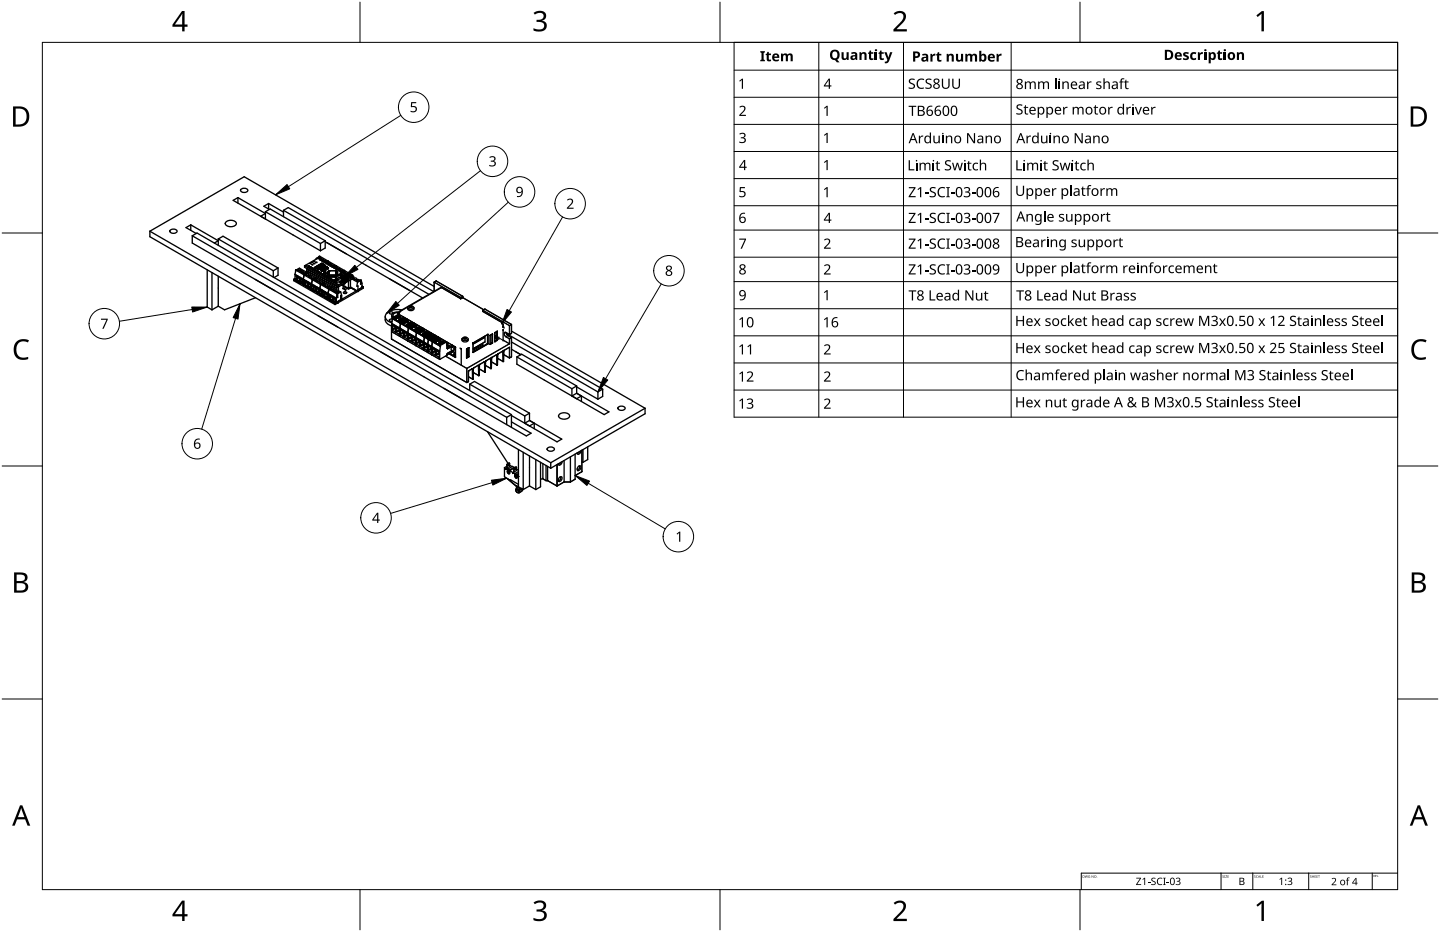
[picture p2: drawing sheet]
<svg xmlns="http://www.w3.org/2000/svg" width="432mm" height="279mm" viewBox="0 0 432 279" stroke-linecap="round" stroke-linejoin="round" font-family="sans-serif">
<g fill="none" stroke="#000" stroke-width=".4">
<path d="M71.3 59.2v1.7M71.3 59.2l-1.4 .9 26.2 15.1M71.3 59.2l8.3 4.8-1.4 .8M72.2 56.8l1-.4a.79 .79 0 0 1 1 .9l-1 .4a.79 .79 0 0 1-1-.9zM44.9 69.3v1.7l120.2 69.4M44.9 69.3l28.3-16.3 57 32.9M44.9 69.3l120.2 69.4M51 69.1l1-.4a.79 .79 0 0 1 1 .9l-1 .4a.79 .79 0 0 1-1-.9zM57.2 67.4v1.7M57.2 67.4l8.2 4.8-1.1 .7M57.2 67.4l-1.4 .8 3 1.8M57.7 70.7v2.2l100.1 57.8 1.5-.8-5.9-3.4"/>
<path d="M57.7 70.7l1.4-.8 94.3 54.4M57.7 70.7l94.2 54.4M65.4 71.6l1.5-.8 16.5 9.5M65.4 71.6v1.9M65.4 71.6l16.5 9.6M67.9 66.4a2.03 2.03 0 0 1 3 .6 1.92 1.92 0 0 1-3.4 0zM79.6 63.5v2.2M79.6 63.5l1.4-.8 16.5 9.5M79.6 63.5l16.5 9.5M80.5 61v1.7M80.5 61l-1.4 .8 1.7 1M80.5 61l4.5 2.6"/>
<path d="M85 63.1v1.9M85 63.1l43.6 25.1M85 63.1l1.4-.9 43.6 25.2M91.3 79.7v.4l10.2 5.9M91.3 79.7l10.2 5.9M91.5 79.6l.4 .1-.2 .1zM92.4 80h.3M92.4 79.7v.4M92.4 79.7h.3M92.4 79.7h.1M92.5 79.7v.4M92.6 79.7h-.1"/>
<path d="M92.7 79.7v.4M93 78.9l.3 .1zM93.6 79.3h.3zM93.6 78.6l.3 .1zM94.2 78.9l.3 .1zM94.2 78.2l.3 .1zM94.8 78.6l.3 .1zM94.9 77.5l.1 .1M94.9 77.5l-.1 .2M95.1 79.9h.1M95.1 79.8h.1M95.1 79.9l.4 .2"/>
<path d="M95.1 79.8v.1M95.2 79.7l-.1 .1M95.2 79.7h.4M95.2 79.7l.2 .1M95.3 77.4l.7-.2 .3 .2-.2 .2M95.4 77.4l.3 .1-.3 .1zM95.4 79.8v.2M95.4 80h.1M95.4 79.9v.1M95.4 79.9h.1M95.4 79.9l.1 .1M95.5 80h.1"/>
<path d="M95.6 79.9h.1M95.6 79.9h-.2M95.6 79.7l-.2 .1M95.6 79.7v.2M95.7 76.9l.1-.1 2.5 1.4M95.7 76.9v.1M95.7 76.9l-.8 .6M95.7 79.9h.1M95.7 79.9v.1M95.7 79.6h.1M95.7 79.4h.1M95.7 79.6l.4 .2"/>
<path d="M95.7 79.4v.2M95.8 79.4h-.1M95.8 79.3h.4M95.8 79.3l-.1 .1M95.8 79.3l.2 .1M96 77.9h.3M96 77.6h.3M96 77.6v.4M96 79.4v.2M96 79.6h.1M96.1 79.6v.2M96.1 79.6h.1"/>
<path d="M96.1 79.8h.1M96.1 73v2.2M96.1 77.6v.5M96.1 77.6l-.6-.3-4.2 2.4M96.2 79.5h.1M96.2 79.5l-.2 .1M96.2 79.3l-.2 .1M96.2 79.3v.2M96.3 79.5h.1M96.3 77.6v.4M96.3 77.7l.4 .3M96.3 77.7h.7l-.1 .4"/>
<path d="M96.3 79.7l-.2 .1M96.3 79.7h.1M96.3 79.5v.2M96.3 79.2h.1M96.3 79.1h.1M96.3 79.2l.4 .2M96.3 79.1v.1M96.4 79l-.1 .1M96.4 79l.2 .1M96.4 79h.4M96.4 79.9l.1 .1M96.4 79.9h.1"/>
<path d="M96.4 79.8l.1 .1M96.5 80h.1M96.5 79.9l.2 .1M96.5 80l.2 .1M96.5 79.9h.1M96.6 78h.3M96.6 78v.4M96.6 79.7h.1M96.6 79.7l-.2 .1M96.6 79.7v.1M96.6 79.1v.2M96.6 79.3h.1"/>
<path d="M96.6 79.8h.1M96.7 79.8l.2 .1M96.7 79.8l-.2 .1M96.7 79.3h.1M96.7 79.4h.1M96.7 79.3v.1M96.7 78v.4M96.8 79.2h.1M96.8 79.2l-.2 .1M96.8 79l-.2 .1M96.8 79v.2M96.8 77.9l-.1 .1"/>
<path d="M96.9 79.2h.1M96.9 78v.4M96.9 78.1l.4 .2M96.9 78.3h-.3M96.9 79.3l-.2 .1M96.9 79.3h.1M96.9 79.2v.1M96.9 79.9h.1M96.9 79.9l-.2 .1M96.9 79.9l.1 .2M97 79.6h.1M97 79.5v.1"/>
<path d="M97 79.5h.1M97 79.6l.1 .1M97.1 79.5h.1M97.1 79.6v.1M97.1 79.5l.2 .2M97.1 79.6l.2 .2M97.1 78.2h.7l-.1 .4M97.2 78.6h.3M97.2 78.3h.3M97.2 78.3v.4M97.2 79.4h.1M97.2 79.4l-.2 .1"/>
<path d="M97.3 79.4l.2 .2M97.3 79.4l-.2 .1M97.3 79.8h.1M97.3 79.7h.1M97.3 78.3v.5M97.4 79.7h.1M97.4 79.8h.1M97.4 79.7v.1M97.4 78.3h-.1M97.5 78.3v.4M97.5 78.4l.4 .3M97.5 79.6l-.2 .1"/>
<path d="M97.5 79.6h.1M97.5 79.9h.1M97.5 79.9l.5 .3M97.5 72.2v2.2l-1.4 .8M97.5 72.5l29.2 16.8M97.5 72.2l-1.4 .8M97.6 79.6h.1M97.6 79.7l-.2 .1M97.6 79.7h.1M97.6 79.6v.1M97.6 79.8l.9 .5M97.6 79.8l.4 .2"/>
<path d="M97.6 79.8l-1.4 .8M97.6 79.8h.1M97.8 78.7h.3M97.8 78.7v.3M97.9 78.7l.6-.1 .2 .2-.1 .2M97.9 78.7v.4M98.1 79h-.3M98.1 78.7v.3M98.1 78.7l.4 .3M98.3 78.2l-.5 .4M98.3 78.2l2.5 1.4M98.4 79.3h.3"/>
<path d="M98.4 79h.3M98.4 79v.4M98.5 79v.4M98.6 79h-.1M98.7 79v.4M98.7 79.1l.4 .3M98.7 79.1h.6l.3 .2-.2 .2M99 79.4h.3M99 79.4v.3M99.1 79.4v.4M99.2 79.3l-.1 .1M99.3 79.4v.3"/>
<path d="M99.3 79.4l.4 .3M99.3 79.7h-.3M99.6 79.6l.6-.1 .2 .3-.2 .2M99.6 80h.3M99.6 79.7h.3M99.6 79.7v.4M99.7 79.7v.4M99.8 79.7h-.1M99.9 79.7v.4M99.9 79.8l.4 .2M100.8 79.6l-.5 .4M100.8 79.6l2.4 1.5"/>
<path d="M62.1 80.9v11.2l1.5 .8M63.6 81.7v11.2M65.4 91.8l-1.8 1.1M65.4 82.8v9M76.6 89.3l-9.3 3.6-1.9-1.1M81.9 81.2v1.9M83.4 80.3l-1.5 .9M83.4 80.3v2.2l-1.2 .7M88.1 83.7l.3-.2 12.4 7.2M88.1 83.7v.4l12.4 7.2M88.1 83.7l12.4 7.2M88.3 83.8h.1"/>
<path d="M88.4 83.8h.1M88.5 82.2l2.4 1.4M88.5 83.5h.1M88.5 82.2v1.3M88.5 83.8h-.1M88.5 83.9l.1 .1M88.5 83.8v.1M88.5 83.6l-.2 .2M88.5 83.7h.1M88.5 83.7l-.2 .1M88.5 83.9h.1M88.5 83.8h.1"/>
<path d="M88.6 83.7h.1M88.6 83.8h-.1M88.6 83.7v.1M88.6 83.8h.1M88.6 83.9l.1 .1M88.6 80.9l.1 .1M88.6 80.9l1.2-.5 12.4 7.1M88.6 80.9v.5M88.6 84h.1M88.7 83.8h.1M88.7 84h.1M88.7 81l2.4 1.4"/>
<path d="M88.7 81l-.2 1.2M88.7 84v.1M88.7 83.8l-.1 .1M88.8 83.8h.1M88.8 84.1h.1M88.8 83.8l-.2 .2M88.8 84v.1M88.8 82.5v.3l.4 .3v-.2M88.8 83.6l.2 .2M88.8 83.7l.2 .1M88.8 83.9l.1 .1M88.9 84h.1"/>
<path d="M88.9 84v.1M88.9 82.9l.3 .4M88.9 83.9h.1M88.9 83.9l.1 .1M89 83.8h.1M89 84h-.1M89 83.9h.1M89 84h.1M89 83l.2 .2M89.1 84.3h.1M89.2 84.3h.1M89.2 82.7v1l-.2-.1v.2"/>
<path d="M89.2 83.5l-.3 .1M89.2 84.2h.1M89.3 84.3h-.1M89.3 84.2l-.1 .1M89.3 84.2h.1M89.3 80.8h.8a.4 .4 0 0 1-.4 .4 .4 .4 0 0 1-.4-.4zM89.3 84.3h.1M89.3 84.1h.1M89.3 84.1l.1 .1M89.3 84.1v.2M89.3 84.4h.1M89.4 84.2h.1"/>
<path d="M89.4 84.1h.1M89.4 84.1v.1M89.4 84.4h.1M89.4 81.1v.1M89.5 81.1h.1M89.5 81.1l.2 .1M89.5 84.5h.1M89.5 84.2l-.2 .2M89.5 84.2l-.1 .2M89.5 84.2h.1M89.6 84.5h.1M89.6 84.4l.1 .1"/>
<path d="M89.7 82.9l-.1 .4 .4 .3v-.2M89.7 84.4h.1M89.7 84.5h.1M89.7 84.3l-.2 .1M89.7 83.4l.3 .4M89.7 84.3v.2M89.7 84.3l-.3 .1M89.8 84.4h.1M89.8 84.4v.1M89.8 84.5h-.2M89.8 84.5h.1M89.8 84.1v.2l-.2-.1 .2 .1"/>
<path d="M89.8 84.1h-.1M89.9 83.5l.1 .2M89.9 84.7h.1M90 83.9l-.2 .2M90 83.2v1l-.2-.1M90 84.8h.1M90 84.8l.3 .1M90.1 84.7h.1M90.1 84.7v.1l.3-.1M90.1 84.7l-.1 .1M90.1 81.3h.8a.4 .4 0 0 1-.4 .4 .4 .4 0 0 1-.4-.4zM90.1 84.8h.1"/>
<path d="M90.1 84.7v.1M90.2 84.6l-.3 .1M90.2 84.6h.1M90.2 84.6v.1M90.2 84.7h.1M90.3 81.6h.1M90.3 84.7h.1M90.3 84.9h.1M90.3 84.8h.1M90.3 81.6l.2 .1M90.3 84.9v.1M90.3 85h.1"/>
<path d="M90.4 85h.1M90.4 84.7l-.1 .2M90.4 84.7l.1 .1M90.4 84.7l-.1 .1M90.4 84.8v.1M90.5 84.9l.1 .1M90.5 84.9h.1M90.5 83.4l-.1 .4 .4 .1M90.5 84.6h.1M90.5 84.8h.1M90.5 83.9l.4 .4M90.6 85h.1"/>
<path d="M90.6 84.8l-.3 .2M90.6 84.9h.1M90.6 84.9l-.2 .1M90.6 84.5l-.1 .1M90.6 84.5v.3M90.6 84.8h.1M90.7 83.9l.2 .2M90.7 84.9h.1M90.8 85.2l.1 .1M90.9 83.6v1.1l-.3-.2M90.9 83.6v.1M90.9 84.4l-.3 .1"/>
<path d="M90.9 83.9h-.1M90.9 81.7h.8a.4 .4 0 0 1-.4 .4 .4 .4 0 0 1-.4-.4zM90.9 85.2h.1M90.9 85.2v.1M90.9 85.2l.1 .2M90.9 85.2l.1 .1M90.9 83.7l2.4 1.4M90.9 83.7v1.2M91 85l.4 .1M91 85.3v.1M91 85.3h.1M91.1 82v.1"/>
<path d="M91.1 85.4h.1M91.1 82.4h.1M91.1 82h.1M91.1 82l.2 .1M91.1 85.3h.1M91.1 85.2h-.1M91.1 85.2h-.3M91.2 85.4h.1M91.2 85.3h.1M91.2 85.2l-.2 .2M91.2 85.2h.1M91.2 85.3v.1"/>
<path d="M91.2 82.4l2.4 1.4M91.2 82.4l-.3 1.3M91.3 85.3h.1M91.3 85.4h.1M91.3 85.3h-.1M91.3 85.4h-.1M91.3 83.9l-.1 .4 .5 .2v-.2M91.3 85.3v.1M91.4 84.3l.3 .5M91.4 85.4h.1M91.4 85.2l.1 .1M91.5 84.6l-.5 .4"/>
<path d="M91.5 84.4l.2 .2M91.7 85.7h.1M91.7 84.1v1.1l-.3-.2v.2M91.7 84.9l-.3 .2M91.7 82.2h.8a.4 .4 0 0 1-.4 .4 .4 .4 0 0 1-.4-.4zM91.8 85.7l.3 .2M91.8 85.7h-.1M91.8 85.7h.1M91.8 85.8h.1M91.9 85.8h-.1M91.9 85.9h.1M91.9 85.9h.2"/>
<path d="M91.9 82.5v.1M91.9 81.2v.4M91.9 81.2h.1M91.9 81.5l-.1 .1M91.9 82.5h.1M91.9 82.5l.2 .1M92 85.7h-.3M92 85.7h-.2M92 85.6l-.3 .1M92 81.2l1.7 1M92 81.1l-.1 .1M92 80.5v.7"/>
<path d="M92 85.7l-.1 .1M92 85.7h.1M92.1 85.8h.1M92.1 85.9h-.1M92.1 85.7l.1 .1M92.1 84.4v.3l.4 .3v-.2M92.1 85.5l.2 .2M92.2 84.8l.3 .4M92.2 85.8h.1M92.2 85.8l-.2 .1M92.3 85.5l-.2 .1 .2 .1M92.3 81.8l-1.2 .6"/>
<path d="M92.3 85.7h.1M92.3 85.5v.2M92.3 84.9l.2 .2M92.5 80.8l.1 .7M92.5 86.2h.1M92.5 84.6v1l-.2-.1M92.5 85.4l-.2 .1M92.6 82.7h.8a.4 .4 0 0 1-.4 .4 .4 .4 0 0 1-.4-.4zM92.6 86.2l.3 .2M92.6 86.2h.1M92.6 86.2h-.1M92.6 80.9v.6"/>
<path d="M92.6 86.3h.1M92.7 86.3h.1M92.7 83v.1M92.8 83h.1M92.8 83l.2 .1M92.8 86.3h.1M92.8 86.1l-.2 .1M92.8 86.1l-.3 .1M92.8 86.1l-.1 .2M92.8 86.1h.1M92.9 86.3h.1M92.9 86.4h.1"/>
<path d="M92.9 86.2h.1M92.9 86.3v.1M92.9 86.3h-.2M92.9 86.2v.1M93 84.8l-.1 .4 .4 .1M93 86l.1 .1M93 80v.4M93 86.2h.1M93 80h.3M93 86.2v.1M93 86.3h.1M93 85.3l.3 .4"/>
<path d="M93 80h.1M93.1 81.1l.1 .7M93.1 86.2h.1M93.1 80v.5M93.2 85.4l.1 .2M93.2 81.2v.7M93.2 80h-.1M93.3 80v.4M93.3 80.3h-.3M93.3 86.7h.1M93.3 85.1v1l-.2-.1v.2M93.3 85.1h.1"/>
<path d="M93.3 85.8l-.3 .2M93.3 85.3h.1M93.4 83.2h.8a.4 .4 0 0 1-.4 .4 .4 .4 0 0 1-.4-.4zM93.4 86.7h.1M93.4 86.7h-.1M93.4 85.1l1.6 .9M93.4 85.1v1.3M93.5 86.8h.1M93.5 86.8l.1 .1M93.6 83.5h.1M93.6 80.7h.3M93.6 80.4h.3"/>
<path d="M93.6 80.4v.4M93.6 86.8h.1M93.6 83.8l.1 .1M93.6 83.5l.2 .1M93.6 86.8l.1 .1M93.6 86.6l-.3 .1M93.6 86.6l-.1 .1M93.6 80.3l.1 .1M93.7 86.8h.1M93.7 86.6h.1M93.7 81.5v.7M93.7 82.2h.1"/>
<path d="M93.7 86.8l-.1 .1M93.7 86.9h.1M93.7 83.9l7.3 4.2M93.7 83.9l-.3 1.2M93.7 86.8v.1M93.7 80.4v.4M93.7 86.7h.1M93.7 86.7v.2M93.8 86.9h.1M93.8 86.8h.1M93.8 86.7h-.1M93.8 86.7h.1"/>
<path d="M93.8 82.2l.5 .3M93.8 81.5v.7M93.8 85.3l-.1 .4 .5 .2v-.1M93.8 86.5h.1M93.8 80.3l-.1 .1M93.8 86.8h-.1M93.8 86.7v.1M93.8 85.8l.4 .4M93.9 86.7h.1M93.9 80.4v.4M93.9 86.5l.1 .2M93.9 86.5h-.1"/>
<path d="M94 85.8l.2 .3M94.1 87.2h.1M94.2 85.5v1.1l-.3-.1M94.2 86.3l-.3 .2M94.2 80.7h.3M94.2 80.7v.4M94.2 83.6h.8a.4 .4 0 0 1-.4 .5 .4 .4 0 0 1-.4-.5zM94.2 87.2l.4 .2M94.2 87.2h.1M94.2 80.7h.1M94.3 81.8v.7M94.3 82.5h.1"/>
<path d="M94.3 82.5l.1 .1M94.3 87.1h.1zM94.3 87.3h.1M94.3 80.7v.5M94.3 87.2v.1M94.4 82.6l1.1 .6M94.4 81.9v.7M94.4 84h.1M94.4 80.7h-.1M94.4 87.2h.1M94.4 83.9h.1M94.4 83.9l.2 .2"/>
<path d="M94.4 87.1l-.2 .1M94.5 87.2v.1M94.5 87.3v.1M94.5 80.7v.4M94.5 81h-.3M94.5 87.1l-.4 .1M94.5 87.1l-.2 .2M94.5 87.1h.1M94.5 80.2v.1M94.5 80.1h.1M94.5 80.3l.4 .2M94.5 80.3h.1"/>
<path d="M94.5 87.3h.1M94.5 80.1v.2M94.6 87.3h.1M94.6 80.1h-.1M94.6 80h.4M94.6 80l-.1 .1M94.6 80l.2 .1M94.6 87.3v.1M94.6 85.8l-.1 .4 .5 .2v-.2M94.7 86.2l.3 .5M94.7 87.2h-.2M94.7 87.2h-.3"/>
<path d="M94.7 87.2h.1M94.7 87.1l-.1-.2 .2 .2-.3 .2M94.7 83.2l-1.1 .6M94.7 87.1l.1 .1M94.7 86.9v.1M94.7 86.9v.2M94.8 81.4h.3M94.8 81.1v.4M94.8 81.1h.3M94.8 80.1v.2M94.8 86.3l.2 .2M94.8 80.3h.1"/>
<path d="M94.8 81l.1 .1M94.9 82.2l.1 .7M94.9 80.3h.1M94.9 80.5h.1M94.9 80.3v.2M94.9 81.1v.4M94.9 87.6l.1 .1M95 82.2v.7M95 80.2h.1M95 80.2l-.2 .1M95 86.8l-.3 .1M95 86v1.1l-.3-.2"/>
<path d="M95 86l.8 .5M95 80l-.2 .1M95 80v.2M95 81l-.1 .1M95 84.1h.8a.4 .4 0 0 1-.4 .4 .4 .4 0 0 1-.4-.4zM95.1 87.6v.1M95.1 87.6h.1M95.1 87.6h-.1M95.1 80.2h.1M95.1 81.1v.4M95.1 80.4l-.2 .1M95.1 80.4h.1"/>
<path d="M95.1 80.2v.2M95.1 87.6l.1 .1M95.1 87.7h.1M95.2 87.8h.1M95.2 80.6h.1M95.2 80.5v.1M95.2 80.5h.1M95.2 80.5l.1 .1M95.2 80.7h.1M95.2 87.7v.1M95.2 84.4v.1M95.2 84.4h.1"/>
<path d="M95.2 84.4l.2 .1M95.3 87.6h-.2M95.3 87.8h.1M95.3 87.6l-.3 .1M95.3 87.6l-.2 .1M95.3 80.6h.1M95.3 80.7h.1M95.3 80.6l.2 .1M95.3 80.7l.2 .1M95.3 87.7h.1M95.3 87.6h.1M95.3 87.7v.1"/>
<path d="M95.4 81.4v.4M95.4 81.4h.3M95.4 87.8h.1M95.4 80.4v.1M95.4 80.4l-.2 .1M95.4 87.7h.1M95.4 87.6l-.1 .1M95.4 86.3v.3l.4 .3v-.2M95.4 81.4h.1M95.4 87.4l.2 .2M95.4 87.5l.2 .2M95.4 80.5h.1"/>
<path d="M95.5 82.5v.7M95.5 83.2h.1M95.5 80.5l.2 .1M95.5 80.5l-.2 .1M95.5 83.2l.1 .1M95.5 80.1h.1M95.5 86.7l.3 .4M95.5 80v.1M95.5 80.8h.1M95.5 80.7h.1M95.5 80.8l.1 .1M95.5 81.4v.5"/>
<path d="M95.5 87.7h.1M95.6 87.7h.1M95.6 87.7h-.1M95.6 87.4v.2M95.6 87.4h-.1M95.6 80.8h.1M95.6 80.9h.1M95.6 80.8v.1M95.6 83.3l.5 .2M95.6 82.6v.7M95.6 81.4h-.1M95.6 86.8l.2 .2"/>
<path d="M95.7 81.7h-.3M95.7 81.4v.4M95.7 80l-.2 .1M95.7 80h.1M95.7 80.6h.1M95.7 80.6l-.2 .1M95.8 80.7h.1M95.8 80.8l-.2 .1M95.8 80.8h.1M95.8 80.7v.1M95.8 80.3h.1M95.8 80.2v.1"/>
<path d="M95.8 80.2h.1M95.8 87.3l-.2 .1M95.8 86.5v1l-.2-.1M95.8 86.5l2.5 1.4M95.9 80.2h.1M95.9 80.3h.1M95.9 80.3l.3 .2M95.9 80.2l.2 .2M95.9 84.6h.8a.4 .4 0 0 1-.4 .4 .4 .4 0 0 1-.4-.4zM95.9 88.1h.1M95.9 88.1l.1 .1M95.9 88.1h-.1"/>
<path d="M95.9 88.2h.1M96 82.1h.3M96 81.8v.4M96 81.8h.3M96 88.2h-.1M96 80.1h.1M96 80.1l-.2 .1M96 81.7l.1 .1M96 81.7v.1M96 81.7l.3 .1M96 88.2l.1 .1M96 88.2h.1"/>
<path d="M96 84.9v.1M96 84.9h.1M96.1 82.9v.6M96.1 80.1l-.2 .1M96.1 80.1l.2 .2M96.1 88.3h.1M96.1 84.9h.1M96.1 83.5l.1 .1M96.1 84.9l.2 .1M96.1 88.2h.1M96.1 88l-.3 .1M96.1 88l-.1 .1"/>
<path d="M96.1 88l-.2 .1M96.1 80.4h.1M96.1 80.4l.1 .1M96.1 81.8v.4M96.1 88l-.1 .2M96.1 88h.1M96.1 88.2v.1M96.2 85.3l-.3 2.5M96.2 88.2h.1M96.2 80.5h.1M96.2 83.6l1.6 1M96.2 82.9v.7"/>
<path d="M96.2 81.7l-.1 .1M96.2 88.3h.1M96.2 88.2v.1M96.2 80.9h.1M96.2 80.6l.9 .5M96.3 88.1l-.2 .1M96.3 88.3h-.1M96.3 88.3h.1M96.3 86.7l-.1 .4 .4 .3M96.3 80.6l-.1 .3 .3 .2M96.3 80.6l.2 .2M96.3 80.6h-.1"/>
<path d="M96.3 81.8v.4M96.3 87.9l.1 .1M96.3 80.3h.1M96.3 88.2h.1M96.3 80.3l-.2 .1M96.3 87.2l.3 .4M96.3 80.9v.1M96.3 81h.1M96.3 80.9h.1M96.3 81.3h.1M96.3 81.3l.2 .1M96.4 88.2h.1"/>
<path d="M96.4 80.3h.1M96.4 80.4l-.2 .1M96.4 80.4h.1M96.4 80.3v.1M96.4 87.9v.2M96.4 87.9h-.1M96.4 81.2l.1 .1M96.4 81.2l-.1 .1M96.5 87.3l.1 .2M96.5 81.3v.1M96.5 81l.1 .1M96.5 81l.2 .1"/>
<path d="M96.5 81l-.1 .2M96.5 80.8h.1M96.6 80.6l.1-.3 .5 .3M96.6 80.6h.1M96.6 82.1h.3M96.6 82.1v.4M96.6 88.6h.1M96.6 87.2v.2M96.6 87v1l-.2-.1M96.6 87.7l-.2 .2M96.6 82.1h.1M96.6 81.2l.5 .2"/>
<path d="M96.6 81.1l-.1 .2M96.7 81.2l-.1 .1M96.7 83.2l.1 .7M96.7 85.1h.8a.4 .4 0 0 1-.4 .4 .4 .4 0 0 1-.4-.4zM96.7 80h.1M96.7 80.1h.1M96.7 80.9h.1M96.7 88.6l.2 .1M96.7 88.6h.1M96.7 88.6h-.1M96.7 80l.1 .1M96.7 80.1l.1 .1"/>
<path d="M96.7 82.1v.5M96.7 81.1h.1M96.7 81.1v.1M96.7 81.1h-.1M96.7 80.9l.4 .2M96.8 80.1h.1M96.8 88.7h.1M96.8 80.2h.1M96.8 80.1v.1M96.8 83.3v.7M96.8 82.1h-.1M96.9 82.1v.4"/>
<path d="M96.9 82.4h-.3M96.9 85.4h.1M96.9 85.4l.2 .1M96.9 88.5l-.2 .1M96.9 88.5l-.3 .1M96.9 88.5l-.1 .2M96.9 80.3l.3 .2M96.9 80.2v.1M96.9 80.3h.1M97 81.3v.1M97 80.1l-.2 .1M97 80.1h.1"/>
<path d="M97 88.5h.1M97 80.2h-.1M97 81.3h.1M97 88.6l.2 .1M97 88.6h.1M97 81.1h.1M97 81.1l.1 .3M97.1 88.6h-.1M97.1 87.2l-.1 .4 .5 .2v-.1M97.1 88.4h.1M97.1 87.7l.4 .4M97.2 88.7h-.4"/>
<path d="M97.2 82.8h.3M97.2 82.5h.3M97.2 82.5v.3M97.2 80.9h.1M97.2 88.7h.1M97.2 80.3v.2M97.2 80.6v.3M97.2 81.8h.1M97.2 82.1h.5M97.2 81.6h.1M97.2 81.7h.1M97.2 81.9h.1"/>
<path d="M97.2 82.3h.1M97.2 84.7l-1.1 .5M97.2 88.6h.1M97.2 82.4l.1 .1M97.2 83.5l.2 .7M97.3 81.4h.3M97.3 88l-.6 .3 .3 .1 .5-.2M97.3 81.5l-.1 .8h.4v-.7M97.3 82h.4M97.3 87.8l.2 .2M97.3 82.5v.4M97.4 83.6v.7"/>
<path d="M97.4 82.4l-.1 .1M97.4 89.1h.1M97.5 87.4v1.1l-.3-.1v.2M97.5 82.5v.3M97.5 89.1h.1M97.5 85.6h.8a.4 .4 0 0 1-.4 .4 .4 .4 0 0 1-.4-.4zM97.6 89h.1M97.6 89.1h.1M97.6 82h.1M97.6 81.5h.1M97.6 89v.1M97.6 81.5v.7"/>
<path d="M97.6 81.8h.1M97.6 82.3h.1M97.7 81.7h-.1M97.7 81.9h-.1M97.7 89.1h.1M97.7 88.9l-.1 .1M97.7 89h.1M97.7 85.9h.1M97.7 89.2h.1M97.7 85.8h.1M97.7 85.8l.2 .2M97.7 80l.1 .2"/>
<path d="M97.8 82.8v.4M97.8 82.8h.3M97.8 89.2h-.1M97.8 89h.1M97.8 80.2h.1M97.8 80.2l-.6 .3M97.8 82.8h.1M97.8 83.9v.7M97.8 84.6h.2M97.9 84.6l.1 .1M97.9 89.1l-.2 .1M97.9 89.1l-.1 .1"/>
<path d="M97.9 89.1h.1M97.9 87.7l-.1 .4 .5 .2v-.2M97.9 82.8v.4M97.9 88.8l.1 .2M97.9 88.9l.2 .2M98 88.1l.3 .5M98 84.7l1.6 .9M98 84v.7M98 80.2l-.8 .4M98 80.2l.1 .1M98 82.8h-.1M98.1 89.1h.1"/>
<path d="M98.1 89.1l-.4 .1M98.1 83.1h-.3M98.1 82.8v.4M98.1 88.2l.2 .2M98.1 80.1l.3 .2M98.1 80.1h.1M98.1 80.3h.1M98.2 89.5h.1M98.2 81.8h.2M98.2 82.1h.2M98.2 82.5h.2M98.2 81.6h.2"/>
<path d="M98.2 81.9h.2M98.2 82.4h.2M98.3 87.9v1.1l-.3-.2v.3M98.3 88.7l-.3 .2M98.3 87.9l.1 .1M98.3 89.6h.1M98.3 89.5l.1 .1M98.3 89.5h.1M98.3 86h.8a.4 .4 0 0 1-.4 .4 .4 .4 0 0 1-.4-.4zM98.3 89.4l.1 .1M98.3 89.5v.1M98.4 88l2.4 1.3"/>
<path d="M98.4 88v1.2M98.4 83.5h.3M98.4 83.2v.3M98.4 83.2h.3M98.4 89.6h.1M98.4 89.5l-.1 .1M98.4 89.5h.1M98.4 81.8h.1M98.4 81.9h.1M98.4 82.1h-.2M98.4 82.2h-.2M98.4 82.4h.1"/>
<path d="M98.4 82.5h.1M98.4 81.6h.1M98.4 81.6v.1M98.4 82.1h.1M98.4 82.4h-.2M98.4 82.6h-.2M98.4 82.3h-.2M98.4 81.9v.1M98.4 89.4l-.2 .1M98.4 89.4h.1M98.4 89.4v.1M98.4 83.1l.1 .1"/>
<path d="M98.4 83.1l.3 .1M98.4 83.1v.1M98.4 84.2l.2 .7M98.5 89.5h.1M98.5 89.4h.1M98.5 80.3h-.1M98.5 80.3h.1M98.5 80.3v.3l-1.4 .8M98.5 89.7h.1M98.5 80.3l-1.4 .8M98.5 89.4v.2M98.5 81.4l-.1 1.3h-.2v-1.2h.2"/>
<path d="M98.5 81.5l-.3 .1M98.5 81.6h-.1M98.5 81.7h-.3M98.5 81.7l-.1 .1M98.5 81.4l-.1 .1M98.5 81.9h-.1M98.5 82h-.3M98.5 82.1l-.1 .1M98.5 82l-.1 .1M98.5 82.3l-.1 .1M98.5 82.4h-.1M98.5 82.4l-.1 .1"/>
<path d="M98.5 82.5l-.1 .1M98.5 81.8l-.3 .1M98.5 81.5h-.1M98.5 82.1h-.1M98.5 81.8h-.1M98.5 82.2l-.1 .1M98.5 81.5h.1M98.5 81.8h.1M98.5 82.1h.1M98.5 82.5h.1M98.5 81.4h.1M98.5 81.6h.1"/>
<path d="M98.5 81.7h.1M98.5 81.9h.1M98.5 82h.1M98.5 82.2h.1M98.5 82.3h.1M98.5 82.4h.1M98.5 89.6v.1M98.5 83.2v.4M98.5 86.3v.1M98.5 86.3h.1M98.5 89.6h.1M98.5 82.6h.1"/>
<path d="M98.5 82.6l.1 .1M98.5 86.3l.2 .1M98.6 89.6h.1M98.6 84.3v.7M98.6 81.3l-.1 1.3M98.6 89.5v.1M98.6 89.5l-.1 .1M98.6 83.1l-.1 .1M98.6 81.2v1.4M98.6 82.4v.2M98.6 82.6h2.2M98.6 82.6v.1"/>
<path d="M98.6 89.5h.1M98.6 82.4h.1M98.6 81.2h.1M98.6 82.7h.1M98.6 89.7v.1M98.6 89.5l-.1 .2M98.6 89.7h.1M98.6 82.5v.1M98.6 86.7l-.2 1.3M98.6 81.2h2.2M98.6 82.4h2.2M98.6 82.4v.1"/>
<path d="M98.6 89.8h.1M98.7 89.5h.1M98.7 83.2v.3M98.7 89.5v.1M98.7 89.6h.1M98.7 82.8v.1M98.7 82.6v.1M98.7 82.7l.1 .3v-.3M98.7 82.6h.1M98.7 88.2v.3l.4 .3v-.2M98.7 89.5l.1 .1M98.7 89.3l.2 .1"/>
<path d="M98.7 89.3l-.1 .1M98.7 89.4h.1M98.8 89.6l.1 .1M98.8 89.6l-.2 .1M98.7 81.3h.1M98.8 88.6l.3 .4M98.8 82.8v.1M98.8 82.6v.1M98.8 82.6h.1M98.8 82.7h.2M98.9 89.6h.1M98.9 89.6v.1"/>
<path d="M98.9 89.6l-.3 .2M98.9 89.3v.2l-.2-.1M98.9 89.3l-.1 .1M98.9 81.3h-.2M98.9 88.9l-.5 .3 .5 .4M98.9 88.7l.2 .2M99 83.5h.3M99 89.7h-.1M99 83.5v.4M99 82.8v.1M99 82.6v.1M99 82.7l.1 .3v-.3"/>
<path d="M99 82.6h.1M99 83.5h.1M99 84.6v.7l.2-.6M99 90h.1M99.1 90h.1M99.1 89.9h.1M99.1 82.8v.1M99.1 82.6v.1M99.1 82.6h.1M99.1 82.7h.1M99.1 83.5v.4M99.1 89.2l-.2 .1"/>
<path d="M99.1 88.4v1.1l-.2-.2M99.1 89.9v.1M99.1 90l.1 .1M99.2 86.5h.8a.4 .4 0 0 1-.4 .4 .4 .4 0 0 1-.4-.4zM99.2 83.5h-.1M99.2 90h.1M99.2 90.1h.1M99.2 89.9h.1M99.2 89.9v.1M99.2 82.9h.1M99.2 82.6v.1M99.2 82.7l.2 .3v-.3"/>
<path d="M99.2 82.6h.1M99.3 83.5v.4M99.3 83.8h-.3M99.3 89.9h.1M99.3 90h.1M99.3 90.2h.1M99.3 86.8v.1M99.4 86.8h.1M99.4 86.8l.2 .1M99.4 89.9h.1M99.4 82.8v.1M99.4 82.6v.1"/>
<path d="M99.4 82.6h.1M99.4 82.7h.1M99.4 89.9l-.2 .2M99.4 90.2h.1M99.4 90.1h.1M99.4 90l-.2 .1M99.4 90l-.1 .2M99.5 90.2h.1M99.5 90l-.1 .1M99.5 90h.1M99.5 82.8v.1M99.5 82.6v.1"/>
<path d="M99.5 82.7l.1 .3v-.3M99.5 82.6h.1M99.5 90.3h.1M99.6 84.1h.3M99.6 83.8v.4M99.6 83.8h.3M99.6 88.7l-.1 .3 .4 .3v-.2M99.6 89.8l.1 .1M99.6 90v.1M99.6 90l-.2 .1M99.6 89.1l.3 .4M99.6 90.3h.1"/>
<path d="M99.6 83.8h.1M99.6 82.8v.1M99.6 82.6v.1M99.6 82.6h.1M99.6 82.7h.2M99.6 90.1l-.2 .1M99.6 90.2h.1M99.6 90.1l-.1 .1M99.6 90.1h.1M99.6 84.9v.7M99.6 85.6h.2M99.7 85.6l.1 .1"/>
<path d="M99.7 90.2h-.1M99.7 90.2l-.1 .1M99.7 90.1v.1M99.7 90.2h.1M99.7 90.1h.1M99.7 89.8h-.1M99.7 90h.1M99.7 89.8v.2M99.7 86.1l-1.2 .6M99.7 83.8v.5M99.8 90.2h.1M99.8 89.2l.1 .2"/>
<path d="M99.8 85.7l.4 .3M99.8 85v.7M99.8 82.8v.1M99.8 82.6v.1M99.8 82.7l.1 .3v-.3M99.8 82.6h.1M99.8 83.8h-.1M99.9 83.8v.4M99.9 90.5h.1M99.9 82.9h.1M99.9 82.6v.1M99.9 82.6h.1"/>
<path d="M99.9 82.7h.1M99.9 89.6l-.2 .2M99.9 88.9v1l-.2-.1M100 87h.8a.4 .4 0 0 1-.4 .4 .4 .4 0 0 1-.4-.4zM100 90.6l.2 .1M100 90.6h.1M100 90.3l-.1 .2M100 82.8v.1M100 82.6v.1M100 82.7l.2 .3v-.3M100 82.6h.1M100.1 90.3l-.2 .2"/>
<path d="M100.1 90.3h.1M100.2 80h.3M100.2 80v.4M100.2 84.2v.4M100.2 84.2h.3M100.2 87.3v.1M100.2 82.6v.1M100.2 82.8v.1M100.2 82.6h.1M100.2 82.7h.1M100.2 87.3h.1M100.2 87.3l.2 .1"/>
<path d="M100.2 90.6h.1M100.2 90.4l-.3 .1M100.2 90.7h.1M100.2 84.2h.1M100.2 90.4l.2 .1M100.2 85.3v.7M100.2 86h.2M100.3 86h.1M100.3 90.4h-.1M100.3 80v.5M100.3 84.2v.4M100.3 82.8v.1"/>
<path d="M100.3 82.6v.1M100.3 82.7l.1 .3v-.3M100.3 82.6h.1M100.3 90.5l-.3 .1M100.3 90.5h.1M100.3 90.7l.1 .1M100.3 90.7h.1M100.4 86l.5 .3M100.4 85.3v.7M100.4 90.8h.1M100.4 84.2h-.1M100.4 89.1l-.1 .4 .5 .3v-.2"/>
<path d="M100.4 90.3h.1M100.4 90.5h.1M100.4 90.7h.1M100.4 89.6l.4 .4M100.4 82.6v.1M100.4 82.8v.1M100.4 82.6h.1M100.4 82.7h.2M100.4 90.6l-.1 .1M100.4 80l.7 .1v.4l.4 .2M100.5 90.5v.1M100.5 90.5l-.3 .2"/>
<path d="M100.5 83.9h.1M100.5 83.8v.1M100.5 80.3h-.3M100.5 84.5h-.3M100.5 80v.4M100.5 84.2v.4M100.5 80.1l.4 .3M100.5 83.8h.1M100.5 90.9v.4M100.5 90.6l-.1 .1M100.5 90.5l.3 .2M100.6 83.8h-.1"/>
<path d="M100.6 82.9h.1M100.6 82.6v.1M100.6 82.6h.1M100.6 82.7l.1 .3M100.6 90.6h.1M100.6 90.6l-.2 .1M100.6 83.9l.1 .1M100.6 89.7l.2 .2M100.6 90.6l-.2 .2M100.7 82.7l.1 .6M100.7 82.6v.1M100.7 82.6h.1"/>
<path d="M100.7 83.9h.1M100.7 84v.1M100.7 84h.1M100.7 82.8h.1M100.7 83.9h-.2M100.8 80.7h.3M100.8 84.8h.3M100.8 80.4h.3M100.8 84.5h.3M100.8 80.4v.4M100.8 84.5v.4M100.8 90.1l-.4 .2"/>
<path d="M100.8 89.3v1.1l-.3-.1v.3M100.8 89.3v.1M100.8 82.7h.1M100.8 82.7l-.1 .1M100.8 81.2h.1M100.8 82.4v.1M100.8 83.3h.1M100.8 82.5v.1M100.8 83.3h-.1M100.8 82.4h.1M100.8 83.3l.8 .5-.8-.5-.3 .5M100.8 82.7v.1"/>
<path d="M100.8 82.6v.1M100.8 87.5h.8a.4 .4 0 0 1-.4 .4 .4 .4 0 0 1-.4-.4zM100.8 82.7v.1zM100.8 81.2v1.4M100.8 82.4v.2M100.8 84.5h.1M100.8 89.4v1.3M100.8 81.3v1.3M100.8 85.6v.7l.2-.6M100.9 81.5h.1M100.9 81.8h.1M100.9 82.1h.1"/>
<path d="M100.9 82.5h.1M100.9 81.4h.1M100.9 81.6h.1M100.9 81.7h.1M100.9 81.9h.1M100.9 82h.1M100.9 82.2h.1M100.9 82.3h.1M100.9 82.4h.1M100.9 80.4v.4M100.9 84.5v.5M100.9 86.3v.5"/>
<path d="M100.9 82.2l.1 .1M100.9 82.5l.1 .1M100.9 81.5l.3 .1M100.9 81.4l.1 .1M100.9 81.8l.3 .1M100.9 81.7l.1 .1M100.9 81.7h.3M100.9 82h.3M100.9 82.1l.1 .1M100.9 82l.1 .1M100.9 81.4l.1 1.2M100.9 82.3l.1 .1"/>
<path d="M100.9 82.4l.1 .1M101 84.5h-.1M101 80.3l-.1 .1M101 87.8h.1M101 81.5h.2v1M101 81.6v.1M101 81.8h.1M101 82.1h.1M101 82.3h.2M101 81.9v.1M101 82.4h.2M101 81.6h.1"/>
<path d="M101 81.9h.1M101 82.2h.2M101 82.4h.1M101 82.5h.1M101 82.1h.2M101 88.1h.1M101 87.7v.1M101 87.8l.2 .1M101 83.9l-.3 .2M101.1 83.9h.1M101 81.8h.2M101 81.6h.2"/>
<path d="M101 81.9h.2M101.1 83.8l-.4 .2M101.1 83.9l.8 .5M101.1 80.4v.4M101.1 84.5v.4M101.1 88.1v1.1l.2-.1M101.1 88.1l-.3 1.3M101.2 89.1h.1M101.2 88l-.2 .1M101.2 88h.1M101.2 88v1.1M101.2 89.1h-.1"/>
<path d="M101.2 80.6l.6-.1 .2 .2-.1 .2M101.2 82.5l-.4 .2M101.3 88v1.1M101.3 80.7h.4M101.3 80.7v.4M101.4 85.3l.3 .1h-.3zM101.4 90.8l-.3 .1M101.4 90.8l-.2 .1M101.4 90.8h.1M101.5 86h-.1M101.5 86l-.6 .3M101.5 80.7v.5"/>
<path d="M101.5 85.6v1.5M101.6 82.6l.7-.1zM101.6 80.7h-.1M101.7 80.8l.4 .3M101.7 80.7v.4M101.7 81h-.4M101.7 84.6h.1M101.7 84.5v.1M101.8 82.6l.4 .1M101.8 84.5h.1M101.8 84.6h.1M101.8 84.6v.1"/>
<path d="M101.9 84.6l-.1 .1M101.9 84.6h-.1M101.9 84.6l.1 .1M101.9 84.6h.1M101.9 81.4h.3M101.9 81.1h.3M101.9 81.1v.4M102 83.1l.8 .5M102 83.1l.8 .4M102 83.2l.5 .2M102 84.3l-.2 .2M102 84.8h.1"/>
<path d="M102 84.7v.1M102 84.7h.1M102 81h.6l.3 .2-.1 .2M102.1 82.3h.1M102.1 82.3l.4-.2-.4 .3M102.1 82.3l.2 .1M102.1 81.1v.4M102.1 82l-.9 .5M102.1 89.9l-1.3 .8M102.1 89.9l.1 .1M102.1 88.6h.3l-.2 .1M102.1 88.6l.1 .1"/>
<path d="M102.1 88.6v1.3M102.2 82.7l.4-.2 1.2 .6-.9-.3-.2 .1M102.2 89.9l-1.7 1M102.2 87.5l.2 1v1.4l-.2 .1M102.2 87.5l-.9 .5M102.2 81l-.1 .1M102.2 83.3h.1M102.2 83l.3 .2M102.2 83l.9 .4-.3 .2M102.2 82.7l1.2 .6-.7-.4M102.2 82.7h.1M102.2 83l.9 .5"/>
<path d="M102.2 88.7v1.3M102.2 81.1v.4M102.2 81.2l.5 .2M102.3 83.3h.1M102.3 82.3l.2 .1zM102.3 82.3h.1M102.3 83.4h.2M102.4 84.7l-.4 .1M102.4 84.6h.1M102.4 84.1l-.1-.1v.5l-.3 .2M102.4 84.1v.5M102.4 84.1h.1"/>
<path d="M102.4 84.1v.1M102.4 84.1l.1 .4M102.4 89.6l.1 .1M102.4 89.6l.2 .1M102.4 89.7v.1M102.5 85.4v.1M102.5 83.4v.1M102.5 83.4h.1M102.5 83.2h.1M102.5 83.1v.1M102.5 82.8l.1 .1M102.5 82.8v.1"/>
<path d="M102.5 85.5h.3v.2M102.5 83.5h.1M102.5 82.9l.1 .1M102.5 84.5l.5 .3M102.5 83.2l.1 .1M102.5 81.7l-.4 .2M102.5 81.7l2.1 1.2M102.5 81.4h.3v.4M102.5 81.4v.3M102.5 84.6h-.1M102.6 85.5l1.9 1.1M102.6 82.9h.1"/>
<path d="M102.6 89.7l-.2 .1M102.6 89.7h.1M102.6 83.3h.1M102.7 83.3h.1M102.7 83.3l.2 .1M102.7 83h.1M102.7 83.4h.1M102.7 81.4v.4M102.7 83l.7 .4M102.7 82.7h.1M102.7 82.7l-.2 .1M102.8 83h.1"/>
<path d="M102.8 83.1h.1M102.8 82.6l-.6 .2M102.8 82.6l.9 .6M102.8 82.6l-.4 .2M102.8 81.4h-.1M102.8 83.6h.1M102.8 83.3l.1 .1M102.8 83.5v.1M102.8 83.5h.1M102.8 82.7l.1 .1M102.8 83.6h-.1M102.8 86.5h.1"/>
<path d="M102.8 81.7v.1M102.9 83.6h-.1M102.9 84.8l-1.4 .8M102.9 83.6h.1M102.9 83.9l1.8-1-.2 1.1-1.4 .9zM102.9 83.4l.1 .1M102.9 84.2l.3 .2M102.9 84v.2M102.9 84.2l.1 .2M102.9 84h.1M103 84.3v.1M103 83.5h.1"/>
<path d="M103 85.1l.1 .1M103 84.4l.1 .4 .7-.4M103 82.5l.5 .2M103 82.5l.8 .5M103 83.9l.1 .1M103 82.5l.5 .3M103 87.6h.9a.43 .43 0 0 1-.4 .4 .43 .43 0 0 1-.5-.4zM103.1 84.2v.1M103.1 84.1v.1M103.1 84.1h.1M103.1 83.9l.1 .1zM103.1 85.8h.3v.2"/>
<path d="M103.1 85.8h.1M103.1 85.1v.1M103.1 83.9v.1M103.1 81.8h.3M103.1 81.8v.2M103.2 84.1h.1M103.2 83.8l.2 .1M103.2 83.3h.1M103.2 82.4l.5 .3M103.2 84.3v.1M103.2 82.4l1 .4M103.2 81.1l-.7 .3"/>
<path d="M103.2 81.1l2.6 1.5M103.2 86.5l-.3-.2-.1 .2M103.2 86.5h.1M103.2 86.5h-.4M103.3 82.4h.1M103.3 86.8l.3 .2M103.3 84v.1M103.3 86.8h.1M103.3 84h.1M103.3 84l-.1 .1M103.3 83h.1M103.3 81.8l-.5-.3 .7-.1 .2 .3-.2 .2"/>
<path d="M103.3 81.8v.3M103.3 83.8h.1M103.3 83.8v.1M103.3 82.9v.1M103.4 83h.1M103.4 82.4l.8 .5M103.4 82.4v.1M103.4 82.7h.1M103.4 83.9v.1M103.4 84h.1M103.4 81.7l-.1 .1M103.4 83.7l.1 .1"/>
<path d="M103.4 83.9h.1M103.4 82.1v.1M103.4 81.8v.4M103.4 81.9l.5 .2M103.5 83.9l-.1 .1M103.5 84.2l.3 .2M103.5 84.8l-.4 .4M103.5 83.7h.1M103.5 83.7v.1M103.5 82.8l.1 .1M103.5 82.7l.3 .2M103.6 83.9h.1"/>
<path d="M103.6 83.8v.1M103.6 83.8h.1M103.6 83.6h.2M103.6 87h.1M103.7 83.6h.1M103.7 82.7h.1M103.7 86.7l-.4 .1M103.7 86.7l-.1 .3M103.7 86.7h.1M103.7 82h.7l-.1 .4M103.7 86.2h.1M103.7 86.2h.3v.2"/>
<path d="M103.7 82.7l.3 .1-.1 .2M103.7 82.1h.3M103.7 82.1v.3M103.7 83.5l.2 .1M103.7 83.7l.1 .1M103.7 83.7h.1M103.8 83.8h.1M103.8 84.5h.1M103.8 84.4v.1M103.8 87.9h-.7M103.8 83h.1M103.8 83.7h.1"/>
<path d="M103.8 83.7v.1M103.9 82.9h-.1M103.9 82.9v.1M103.9 83h-.1M103.9 83h.1M103.9 83.5h.1M103.9 83.5v.1M103.9 82.1v.4M103.9 83.4l.2 .1M103.9 83.4h.1M103.9 83.6h.1M103.9 83.6l.1 .1"/>
<path d="M104 82.1h-.1M104 83.6h-.1M104 83.6h.1M104 83.6v.1M104 82.4v.1M104 82.1v.4M104 82.2l.5 .3M104.1 83.5l-1 .6M104.1 83.5h.1M104.1 83.5l-.1 .4-.8 .4M104.2 82.9l-.3 .1M104.2 82.9h.1"/>
<path d="M104.3 86.5h.1M104.3 82.5h.3M104.3 82.5v.2M104.4 84l-.6 .4M104.4 84h.1M104.5 82.5l.6-.1 .2 .2-.1 .2M104.5 82.5v.3M104.5 84.3v2.3M104.6 83l-1.6 .9M104.6 83h.1M104.6 83l-.2 1M104.6 86.5l-.1 .1"/>
<path d="M104.6 82.5v.3M104.6 82.5l1.1 .6M104.6 82.8v.1M104.7 86.5h-.4M104.8 86.3h.1M104.9 86.2l-.2 .3M105 86.1v.3M105 86.3l-.3 .2M105.1 86.2l1.7 1 .3-.1-4.7 2.7M105.1 86.2l-.1 .1M105.1 83.9v2.3M105.1 86l1.8 1.1"/>
<path d="M105.2 83.1h.3l-.2 .2zM105.3 82.9l.8 .1v.2l-.4 .2M105.3 86.2h-.1M105.6 83.6l1.6 1M105.7 83.1v.5l-4.2 2.4M105.7 83.1l-1.2 .7M105.7 82.5l-.5 .4M106.1 83.4h.8a.4 .4 0 0 1-.4 .5 .4 .4 0 0 1-.4-.5zM106.2 86.7h-.1M106.3 83.7v.1M106.3 83.7h.1M106.3 83.7l.2 .2"/>
<path d="M106.9 83.9h.8a.4 .4 0 0 1-.4 .4 .4 .4 0 0 1-.4-.4zM107.1 84.2v.1M107.1 84.2h.1M107.1 84.2l.2 .1M107.2 84.6l-.2 1.2M107.2 85.7h.1M107.3 85.7v1.3M107.3 85.7l-.1 .1M107.5 87.3l-.2 .1M107.5 87.2h.1M107.5 87.2l-.2 .1M108.1 84.1l-.9 .5"/>
<path d="M108.1 84.1v1.1l.2-.1M108.1 85.1h.1M108.2 85l-.1 .1M108.3 84l-.2 .1M108.3 85.1h-.2M108.3 84l.3 .9v1.3M108.3 84v1.1M108.6 86.1v.1M108.6 85.8l.3 .2M108.6 85.8h.1M108.6 86.2h.1M108.7 85.9l-.1 .1"/>
<path d="M108.7 85.9h-.1M108.7 85.9h.1M108.9 86l-1.6 .9M108.9 86v.4l-8.4 4.9M115.5 94.9a2.26 2.26 0 0 0 1.9 2.8M117.4 97.4v4.3l22.6 13 .5-.3v-3.1M117.5 96.9v2.6l14.4 8.2M117.5 97.4h-.1M117.5 96.9h.1M117.5 94.5l.1 .8M117.6 95.5h.1M117.6 95.5l14.4 8.3"/>
<path d="M117.6 95.3l1.9-1.1 17.1 9.8M117.6 95.3v.2M117.6 97.3h.1M117.6 98.9v.1M117.7 95.7h-.7l-.3 .3 .3 .3h.6M117.7 95.6l-.2 1.3M117.8 98.8l-.2 .1M117.9 93.9a.55 .55 0 0 0-.6-.4 .55 .55 0 0 0-.5 .5l.8 .1M118.2 97.7l.4 .2M118.2 97.7h.1M118.2 95.4h.1M118.2 95.4l.4 .3"/>
<path d="M118.3 95.4l.6 .2M118.3 95.4v.1M118.4 97.8l.2 .7M118.5 99.5h.1M118.5 97.8l.1 .1M118.6 97.9h.1M118.6 99.5h.1M118.6 97.9v1.6M118.7 95.7h.1M118.8 94.8l.6-.2 .5 .2a.58 .58 0 0 1-.5 .6 .58 .58 0 0 1-.6-.6zM118.8 98h.1M118.8 99.7h.1"/>
<path d="M118.8 99.6h.1M118.9 95.5l-.2 .2M118.9 95.5h.1M119 95l-.2 .1M119 95h.1M119 99.5l-.2 .1M119 95l.2 .4M119.3 95.2h-.2M119.3 95.2h.1M119.3 94.9v.2M119.3 94.9h.1M119.3 93.8v.5"/>
<path d="M119.3 94.9l.6 .2M119.4 98.4l.4 .2M119.4 98.4h.1M119.4 96.1h.1M119.4 96.1l.4 .2M119.5 93.7a1.19 1.19 0 0 0-1.6 1l.3 .3M119.5 93.7l-.2 .1M119.5 96.1h.1M119.5 96.1l.6 .1M119.5 93.7h.1M119.5 93.7l.2 .2M119.6 98.5l.2 .6"/>
<path d="M119.7 93.6l.1-.3h.3l-.4 .7-.4-.2M119.7 93.6l-.2 .1M119.7 93.6h.1M119.7 93.6a1.94 1.94 0 0 0-2.2 .9l.4 .6M119.7 98.5h.1M119.8 98.5v1.7M119.8 93.7l-.2 .1M119.9 98.3v2.5M119.9 98.3h.1M119.9 96.3v.1M120 95.5l.5-.2 .6 .2a.58 .58 0 0 1-.6 .6 .58 .58 0 0 1-.5-.6zM120 95l-.6-.3-.7 .3"/>
<path d="M120 96.9h.1M120 96.7v.2M120 96.7h.1M120 98.7h.1M120.1 96.2h.1M120.1 96.9l-.2 1.4M120.1 96.2l-.2 .1M120.2 95.7l-.2 .1M120.2 95.7h.1M120.2 95.7l.2 .4M120.5 95.9h-.2M120.5 95.9h.1"/>
<path d="M120.5 95.8h.1M120.5 95.6v.2M120.5 92.9a4.8 4.8 0 0 0-4.9 1.5 1.96 1.96 0 0 0 1.9 2.4M120.5 95.6h.1M120.5 95.6l.6 .2M120.6 99.1l.4 .2M120.6 99.1h.1M120.6 96.8h.1M120.6 96.8l.4 .2M120.7 96.8l.2-.1 .4 .2M120.8 99.2v.5M120.8 99.7l.1 .1"/>
<path d="M120.9 99.8h.1M120.9 99.2h.1M120.9 99.2l.1 1.7M121 97h.1M121.1 97h.1M121.2 96.2l.5-.2 .6 .2a.58 .58 0 0 1-.6 .6 .58 .58 0 0 1-.5-.6zM121.2 95.7l-.7-.4-.6 .4M121.2 99.4h.1M121.3 96.9l-.2 .1M121.3 96.9h.1M121.4 96.4l-.3 .1M121.4 96.4h.1"/>
<path d="M121.4 96.4l.2 .4M121.7 96.6h-.2M121.7 96.6h.1M121.7 96.3v.2M121.7 96.3h.1M121.7 96.3l.6 .2M121.8 99.8l.4 .2v1.6M121.8 99.8h.1M121.8 97.5h.1M121.8 97.5l.4 .2M121.9 97.5l.6 .1M121.9 97.5h.1"/>
<path d="M121.9 95.6l-1.9 1.1M122 99.9v.5M122.1 99.9h.1M122.1 99.9l.1 .1M122.3 99.7v2.5M122.3 99.7h.1M122.3 97.7h.1M122.4 96.9l.5-.2 .6 .2a.58 .58 0 0 1-.6 .6 .58 .58 0 0 1-.5-.6zM122.4 96.4l-.7-.4-.6 .4M122.4 98.3h.1M122.5 98.3l-.2 1.4M122.5 97.6l-.2 .1"/>
<path d="M122.5 97.6h.1M122.5 97.1l-.2 .1M122.6 97l-.1 .1M122.6 97.1l.2 .3M122.9 97.2l-.2 .1M122.9 97.2h.1M122.9 97v.2M122.9 97h.1M122.9 97l.6 .2M123 91.8l-.2 .1h.2M123 91.8h.1M123 91.8l.1 .3"/>
<path d="M123 91.9v.3v-.2M123 92l-.2 .1h.3M123 91.9v.1M123 98.2h.1M123 98.2l.4 .2M123.1 98.2h.1M123.1 98.2l.6 .1M123.1 91.8l.1 .3M123.1 91.8h.1M123.2 92.1h-.1M123.2 92.1l.2 .1M123.2 91.8v.3"/>
<path d="M123.4 92v.2M123.4 91.9v.1M123.4 92l.2 .1-.2 .1M123.4 91.8h-.2M123.4 91.8l.2 .1h-.2M123.4 91.8l-.1 .3M123.5 98.4h.1M123.6 97.6l.5-.2 .6 .2a.58 .58 0 0 1-.6 .5 .58 .58 0 0 1-.5-.5zM123.6 97.1l-.7-.4-.6 .4M123.7 98.3l-.2 .1M123.7 98.3h.1M123.7 97.7l-.2 .2"/>
<path d="M123.8 97.7h-.1M123.8 97.7l.2 .4M123.9 92.6l.2-.4a.93 .93 0 0 1-.9 .9 .93 .93 0 0 1-.9-.9l.2 .4M124.1 97.9l-.2 .1M124.1 97.9h.1M124.1 97.7v.2M124.1 97.7h.1M124.1 97.7l.6 .2M124.2 98.9h.1M124.2 98.9l.4 .2M124.3 98.9l.6 .1M124.3 98.9h.1"/>
<path d="M124.3 97l-1.9 1.3M124.7 99.1h.1M124.8 98.3l.5-.2 .6 .2a.58 .58 0 0 1-.6 .5 .58 .58 0 0 1-.5-.5zM124.8 97.8l-.7-.4-.6 .4M124.8 99.6v.1M124.8 99.5v.1M124.8 99.4h.1M124.9 99.7l-.2 3.9M124.9 99l-.2 .1M124.9 99h.1M124.9 98.4l-.2 .2M125 98.4h-.1"/>
<path d="M125 98.4l.2 .4M125.3 98.6l-.2 .1M125.3 98.6h.1M125.3 98.4v.2M125.3 98.4h.1M125.3 98.4l.6 .2M125.4 99.6h.1M125.4 99.6l.4 .2M125.5 99.6l.2-.1 .4 .2M125.8 99.8h.1M125.9 99.8h.1M126 98.9l.5-.1 .6 .1a.58 .58 0 0 1-.6 .6 .58 .58 0 0 1-.5-.6z"/>
<path d="M126 98.5l-.7-.4-.6 .4M126.1 99.7l-.2 .1M126.1 99.7h.1M126.1 99.1l-.2 .2M126.2 99.1h-.1M126.2 99.1l.2 .4M126.4 99.3h-.1M126.5 99.3h-.1M126.5 99.1v.2M126.5 99.1h.1M126.5 99v.1M126.5 99h.1"/>
<path d="M126.5 99l.6 .3M126.7 98.3l-1.9 1.1M127.2 99.6l.5-.2 .6 .2a.58 .58 0 0 1-.6 .6 .58 .58 0 0 1-.5-.6zM127.2 99.2l-.7-.4-.6 .4M127.3 99.8l-.2 .2M127.3 99.8h.1M127.4 99.8h.1M127.4 99.8l.2 .4M127.7 99.8v.2M127.7 99.8h.1M127.7 99.7h.1M127.7 99.7l.6 .3"/>
<path d="M128.4 99.9l-.7-.4-.6 .4M129.1 99.7l-1.9 1.1v.2M129.1 99.7h.1M130.2 87.3v-2.7l.6-.4 7.9 4.6 .1 .4M130.2 87.3h.1M138.1 89.5l-6-3.3-12.3 7.1M138.1 89.5h.1M138.2 89.5h.1M138.8 89.2h.1M138.8 89.2l-.6 .3M138.8 89.2l6.3 3.7M144.8 93.4h.1"/>
<path d="M144.8 93.4l5.6 3.3 .4 .5 .1 .9M144.8 93.3h.1M144.8 93.3v-.3l.6-.3 7.9 4.5 .1 2.7-.6 .4-1.1-.6M148.4 99.8v2.6M148.4 99.8h.1M148.4 99.7v.1M148.4 99.7h.1M149 99.4v2.5M149.1 99.3l-.7 .4M149.1 99.3h.1M150.5 96.7l.4 .6M150.9 99v3.2"/>
<path d="M150.9 97.8l.2 .6M150.9 98.1h.1M150.9 98.9v.1M150.9 98.9h.1M150.9 97.9h.1M151.4 99.7h.4M151.8 99.7l.1 .3M153.4 99.3l40 23.1M119.7 100.2h.1M119.8 100.2h.1M119.9 100.8h.1M120 100.3v.1"/>
<path d="M120 100.4h.1M120 100.3h.1M120.2 100.1l-.2 .2M120.9 100.9h.1M121 100.9h.1M121.2 101h.1M121.4 100.8l-.2 .2M122 100.4l.1 .1M122.1 100.5h.1M122.1 101.6h.1M122.2 101.6h.1M122.4 101.7h.1"/>
<path d="M122.4 100.1h.1M122.6 101.5l-.2 .2M123 100.4l.3 .3 .1 1.6M123 100.4h.1M123.2 100.6l.2 .6M123.3 102.3h.1M123.3 100.6h.1M123.3 100.6l.1 .1M123.4 102.3h.1M123.4 102.3h-.1M123.4 102.2v.1M123.6 100.8h.1"/>
<path d="M123.6 102.4h.1M123.8 102.2l-.2 .2M124.1 101.1l.5 .3v1.5M124.2 101.1h.1M124.4 101.3l.2 .6M124.5 103h.1M124.5 101.3h.1M124.6 102.9l-.1 .1M124.6 103h-.1M124.6 102.9v.1M124.7 103.6h.1M124.8 101.5h.1"/>
<path d="M124.8 103.1h.1M125 102.9l-.2 .2M125.3 101.8l.4 .3M125.4 101.8h.1M125.6 102l.1 .6M125.7 102h.1M125.7 103.7h.1M125.7 102.1v1.5M125.7 103.6h.1M125.8 103.6h.1M126 103.8h.1M126 102.1h.1"/>
<path d="M126.2 103.6l-.2 .2M126.5 102.5l.4 .2v1.6M126.6 102.5h.1M126.6 100.2h.1M126.6 100.2v.1M126.6 100.3l.4 .2M126.7 100.3l.2-.1 .4 .2M126.8 102.7v.5M126.8 103.2h.1M126.8 103.2l.1 .1M126.9 104.3h.1M126.9 102.7h.1"/>
<path d="M127 104.3h-.1M127 100.5h.1M127.1 105h.1M127.1 102.5v2.5M127.1 102.5h.1M127.1 100.5h.1M127.2 104.5h.1M127.2 102.8h.1M127.3 101.1l-.2 1.4M127.3 100.4l-.2 .1M127.3 100.4h.1M127.3 100.3v.1"/>
<path d="M127.4 104.3l-.2 .2M127.6 100h-.1M127.7 100h-.1M127.7 103.2l.4 .2M127.8 103.2h.1M127.8 100.9h.1M127.8 100.9l.4 .3M127.9 101l.6 .1M127.9 101h.1M128 103.4v.5M128 103.9h.1M128 103.9l.1 .1"/>
<path d="M128.1 105h.1M128.1 103.4h.1M128.1 103.4v1.6M128.2 101.2h.1M128.3 103.2v2.5M128.3 103.2h.1M128.3 101.2h.1M128.4 100.3l.5-.2 .6 .2a.58 .58 0 0 1-.6 .6 .58 .58 0 0 1-.5-.6zM128.4 103.5v.1M128.4 105.2h.1M128.4 103.5h.1M128.5 101.8l-.2 1.4"/>
<path d="M128.5 101l-.2 .2M128.5 101h.1M128.5 100.5l-.2 .2M128.5 100.5h.1M128.6 105l-.2 .2M128.6 100.5l.2 .4M128.8 100.7h-.1M128.9 100.7h-.1M128.9 100.5v.2M128.9 100.4v.1M128.9 100.4h.1M128.9 100.4l.6 .3"/>
<path d="M128.9 103.9l.4 .2M129 103.9h.1M129 101.6h.1M129 101.6l.4 .3M129.1 101.6l.6 .2M129.1 101.6v.1M129.2 104.1l.1 .6M129.3 105.7h.1M129.3 104.1h.1M129.3 104.1v1.6M129.4 101.9h.1M129.5 106.3v.1"/>
<path d="M129.5 103.9v2.4M129.5 103.9h.1M129.5 101.9h.1M129.6 101l.5-.2 .6 .2a.58 .58 0 0 1-.6 .6 .58 .58 0 0 1-.5-.6zM129.6 100.5l-.7-.3-.6 .3M129.6 104.2v.1M129.6 105.9h.1M129.6 105.8v.1M129.6 104.2h.1M129.7 102.5l-.2 1.4M129.7 101.7l-.2 .2M129.7 101.7h.1"/>
<path d="M129.7 101.2l-.2 .2M129.7 101.2h.1M129.8 105.7l-.2 .1M129.8 101.2l.2 .4M130 101.4h-.1M130.1 101.4h-.1M130.1 101.4h.1M130.1 101.1v.3M130.1 101.1h.1M130.1 101.1l.6 .3M130.1 104.6l.4 .2M130.2 104.6h.1"/>
<path d="M130.2 102.3h.1M130.2 102.3l.4 .3M130.3 102.3v.1M130.3 102.3l.5 .1M130.3 100.4l-1.9 1.1v.2M130.3 100.4h.1M130.4 104.8l.1 .6M130.5 106.4h.1M130.5 104.7v.1M130.5 104.8h.1M130.5 104.8v1.6M130.6 102.6h.1"/>
<path d="M130.7 102.6h.1M130.7 101.7l.6-.2 .6 .2a.58 .58 0 0 1-.6 .6 .58 .58 0 0 1-.6-.6zM130.8 101.2l-.7-.3-.6 .3M130.8 104.9h.1M130.8 106.6h.1M130.8 106.5v.1M130.8 102.4l.1 .1M130.9 102.4l-.2 .2M130.9 102.4h.1M130.9 101.9l-.2 .2M130.9 101.9h.1M131 106.4l-.2 .1"/>
<path d="M131 101.9l.2 .4M131.2 102.1h-.1M131.2 102.1h.1M131.3 102.1h.1M131.3 101.8v.3M131.3 101.8h.1M131.3 101.8l.6 .3M131.3 105.3l.4 .2M131.4 105.3h-.1M131.4 103h.1M131.4 103l.4 .3M131.5 103.1l.2-.2 .3 .2"/>
<path d="M131.5 101.1l-1.9 1.1v.2M131.5 101.1h.1M131.6 105.4v.6M131.6 106h.1M131.6 106l.1 .1M131.7 105.4h.1M131.7 107.1h.1M131.7 105.5h.1M131.7 105.5v1.6M131.8 103.3h.1M131.8 107.7h.1M131.8 105.2v2.5"/>
<path d="M131.8 105.2h.1M131.9 103.3h-.1M131.9 103.3h.1M131.9 102.4l.6-.2 .6 .2a.58 .58 0 0 1-.6 .6 .58 .58 0 0 1-.6-.6zM132 101.9l-.7-.3-.6 .3M132 103.1v.1M132.1 103.8h.1M132.1 103.8l-.3 1.4M132.1 103.1l-.2 .2M132.1 103.1h.1M132.1 102.6l-.2 .1M132.1 102.6h.1"/>
<path d="M132.2 102.6l.2 .4M132.4 102.8h-.1M132.4 102.8h.1M132.5 102.5v.2M132.5 102.5h.1M132.5 102.5l.6 .2M133.2 102.6l-.7-.3-.6 .3M133.9 102.5l-1.9 1.1 .1 .2M133.9 102.5h.1M133.9 102.9l.3 .2-.3 .1 .9 .5M133.9 103.3h.1M133.9 102.5v.8"/>
<path d="M133.9 103.3l.2 1.1M133.9 106.5l-2 1.2M133.9 106.5h.1M134 106.3l.1 .1M134 106.2v.3M134 103.6h.1M134.1 104.4h.1M134.1 104.4l.1 .2M134.1 103.7h.1M134.1 103.6v.1M134.1 106.1v.2M134.1 104.5h.1"/>
<path d="M134.2 106.1l-.2 .1M134.2 104.6h.1M134.2 106.1h.1M134.2 106h.1M134.4 102.8l-.4 .2M134.5 103.9l-.4 .6M134.5 104.4l-.4 .1M134.5 105.8l-.3 .2M134.5 104.4h.1M134.5 105.8h.1M134.5 105.8l1-.6-1.3 .7M134.5 103.9h.1"/>
<path d="M134.8 106l.6 .3M134.8 103.7v.1M134.8 103.7l-.3 .2M134.9 103.9h.1M135.3 105.7l-1.2 .6M135.5 103.8l-1.3 .8M135.5 103.5l-.6 .4M135.5 103.5v.6M135.5 105v.5M135.5 103.4v.1M135.5 103.4h.1M135.6 106.5l1 .5"/>
<path d="M135.9 106.4l.7 .4M136.6 106.8h.1M136.6 104h.1M136.6 104.1v3M136.6 107.1h.1M137.9 104.4l.4 .2M138.2 104.5h.1M138.3 104.6h.1M138.3 104.6v4.9M139.2 101.1l.2 .4M139.2 101.1l-.1 .1 .1 .1M139.2 101.1l.2 .1"/>
<path d="M139.2 101.3l.1 .3-.1-.2M139.2 101.3v.1M139.2 101.4l-.1 .1h.3M139.4 101.5h.1M139.4 101.2v.2M139.4 101.4v.1M139.5 101.2h-.1M139.5 101.5l.2 .1M139.5 101.2v.3M139.7 101.4v.2M139.7 101.3v.1M139.7 101.4l.1 .1-.1 .1"/>
<path d="M139.7 101.1l-.2 .1M139.7 101.1l.1 .1-.1 .1M139.7 101.1l-.1 .4M139.9 104.7v2.6M139.9 107.3h.1M139.9 104.7h.1M139.9 104.6h.1M140.1 102l.3-.4a.93 .93 0 0 1-.9 .9 .93 .93 0 0 1-1-.9l.3 .4M140.3 104.4l-.1 2.6M140.4 106.9l-.5 .3M140.4 106.9h.1M140.5 106.9h-.1"/>
<path d="M140.5 106.8h.1M140.5 104.3v2.5M140.5 113l1.2 .7M140.5 111.3h.1M140.5 111.2h.1M140.6 104.2l-.6 .4M140.6 104.2h.1M140.9 115.2l16.5 9.5M140.9 115.2l1.4-.9 16.5 9.6M140.9 115.2v1.9M141.6 110.6l-1 .6M141.6 110.6h.1"/>
<path d="M141.7 113.7h.1M141.8 113.7h-.1M141.8 113.6h.1M141.8 102.9v2.7M141.8 105.6l.1 .1M141.9 102.9h-.1M141.9 113.5l-.1 .1M141.9 102.8h.1M141.9 111.7l1.6 .9M142 110.4l-.1 3.1M142 110.4h.1M142 110.3v.1"/>
<path d="M142.2 104.8v.1M142.2 104.8l.1 .1M142.2 104.4v.4M142.2 104.9h.1M142.2 104.3v.6M142.4 104.2l-.1 .7M142.8 104.5h.1M142.8 104.5l.1 .1M142.8 104v.5M143 103.9l-.1 .7M143.4 109.5l-1.4 .8M143.4 109.5h.1"/>
<path d="M143.4 103.6v.6M143.5 112.6h.1M143.6 103.6v.6l-.2-.1M143.6 112.6h.1M143.7 112.6h-.1M143.7 112.5v.1M143.7 112.5h.1M143.7 110.6l1.6 .9M143.8 109.4l-.1 3.1M143.8 109.4h.1M143.8 109.3h.1M144 103.8h.1"/>
<path d="M144 103.8l.1 .1M144 103.3v.5M144.2 103.2l-.1 .7M144.6 103.4l.1 .2M144.6 103.4v.1M144.6 103.5l.1 .1M144.6 102.9v.6M144.8 102.9l-.1 .7M145.1 101v.2M145.1 101.2l.1 .1M145.1 101.2l-3.3 1.9M145.2 101.3l-3.4 1.9"/>
<path d="M145.2 100.9v.4M145.2 102.6h.1M145.2 108.5l-1.3 .8M145.2 108.5h.1M145.3 102.6l-3.5 2M145.3 111.5h.1M145.4 111.6h.1M145.4 100.7v1.8l-.1 .1M145.4 111.5v.1M145.5 111.5h-.1M145.5 111.4v.1M145.6 109.6l1.6 .9"/>
<path d="M145.6 108.3l-.1 3.1M145.6 108.3h.1M145.7 108.2l-.1 .1M146.1 103l-4.3 2.5M146.2 103h.1M146.2 100.3v2.7M146.3 100.2l-4.4 2.6M146.3 100.2h.1M147 100.6v2.6M147 103.2h.1M147 100.6h.1M147 100.5v.1"/>
<path d="M147 107.4l-1.3 .8M147.1 107.4h-.1M147.2 110.5h.1M147.3 110.5h-.1M147.3 110.5h.1M147.4 108.5l1.6 .9M147.4 107.3l-.1 3.2M147.4 107.3h.1M147.4 107.2v.1M147.5 107.2h-.1M147.5 107.2h.1M147.5 102.8l-.5 .3"/>
<path d="M147.5 102.7v.1M147.5 102.7h.1M147.5 100.2v2.5M147.7 100.1l-.7 .4M147.7 100.1h.1M148.4 101.1h.5M148.4 101.1l.6 .1M148.4 102.4h.1M148.8 101l-.4 .1M148.8 100.7v.3M148.8 101l.1 .1M148.8 100.7h-.4"/>
<path d="M148.8 100.7l.2 .1M148.9 106.4l-1.4 .8M148.9 106.4h.1M148.9 102l-.5 .3M148.9 101.1l.1 .1M149 101.9h-.1M149 101.9h.1M149 109.4h.1M149.1 109.4h-.1M149.1 109.4h.1M149.2 109.3l-.1 .1M149.2 109.3h.1"/>
<path d="M149.2 107.5l1.6 .9M149.3 106.2l-.1 3.1M149.3 106.2h.1M149.3 106.1v.1M149.3 106.1h.1M149.6 101v.8M150.7 105.3l-1.4 .8M150.7 105.3h.1M150.8 108.4h.1M150.9 108.4h.1M151 108.4h-.1M151 108.3v.1"/>
<path d="M151 108.3h.1M151.1 105.2l-.1 3.1M151.1 105.2h.1M151.1 105.1v.1M151.1 105.1h.1M151.9 100l.4 .6 1.1 .7v5.6l-.6 .4-1.7-1M151.9 100l28.8 16.7M152.7 104.2l-1.5 .8M152.7 104.2h.1M153.4 104.7l2.8 1.6M153.4 102.5l25.9 15M155 107l16.5 9.5"/>
<path d="M155 107v2.2l26.2 15.1 1.4-.8-9.7-5.6M155 107l1.4-.8 16.5 9.5M171.5 116.5v2.2l1.4-.8M172.9 116l6.4 3.7M172.9 119.5l1.4-.8v1.7M172.9 115.7v2.2M172.9 115.7l-1.4 .8M179.3 117.5v2.2M180.7 116.7v2.1l-1.4 .9M180.7 116.7l-1.4 .8M146.2 129.4l6.2 9.6M151.9 125.1v2.2"/>
<path d="M152 139.8l-.7 .4M152 139.3l.1 1M152 139.3l.1 .1M152.1 139.4v.9M152.1 139.1l.1 .1M152.1 139.1l-.1 .2M152.2 139.2l-.1 .2M152.4 139.2v.3zM152.5 139.2l-.2 .3M152.7 138.9l.1 .9-.7 .5M152.7 138.9l-.6 .2M152.7 138.9l-.5 .3"/>
<path d="M152.8 139.5l.8 .4M153.4 124.3v3.8M153.4 124.6l13.6 7.9 1.5-.9-9.7-5.5M153.4 124.3l-1.5 .8M155.5 134.8v11.1l1.4 .9M156.9 135.6v11.2M157.4 124.7v2.2l1.4-.8M158.8 123.9l-1.4 .8M158.8 123.9v2.2M158.8 136.7v9M158.8 127.7l1.4-.8v1.6M160.7 137.8v9"/>
<path d="M162.1 138.6v7.3l-1.4 .9M162.8 139v4.5l1 .6M163.7 139.5l.1 4.6M164.1 134.4l1-.4a.79 .79 0 0 1 1.1 .9l-1.1 .4a.79 .79 0 0 1-1-.9zM164.2 139.8v4.3M165.1 138.7v1.7M167.8 124.1a2.03 2.03 0 0 1 3 .6 1.92 1.92 0 0 1-3.3 0zM168.1 138.6l-.4 .5-.3-.1M168.6 138.4a.77 .77 0 0 1-.3 .8 .77 .77 0 0 1-.9 0v-.1M169.2 138.1l-.1 6.4M171 137v7.5M172.5 136.1l-.1 7.6-1.4 .8"/>
<path d="M173.4 139.9l.4-.3a.76 .76 0 0 1 .2 1 .76 .76 0 0 1-.9 .3zM173.5 139.8h.1a.5 .5 0 0 1 .1 .6 .5 .5 0 0 1-.6 .2M173.8 135.4l-.5 .4h-.2M174.2 135.1a.77 .77 0 0 1-.3 .8 .77 .77 0 0 1-.8 .1v-.2M174.5 135v6.4l-2 1.2M174.5 138.4l.3 .2M174.8 134.8v3.8M176.2 134v3.8l-1.4 .8M185.3 122.1l1.1-.3a.79 .79 0 0 1 1 .8l-1 .4a.79 .79 0 0 1-1.1-.9zM193.4 122.4v1.6l-28.3 16.4M193.4 122.4l-28.3 16.3M151.3 140.2v2.7l1.7 1.1"/>
<path d="M151.3 140.2l.8 .5M151.7 140.7h.1M151.9 143.4l3.1 2.5M152.1 140.7l.1 1 .3 .3 .2-.2M152.2 140.7h-.1M152.2 140.7l.5 .2M152.2 140.7h.1M152.3 143.5l2.6 2.3M152.7 140.9v.2M152.7 140.9l.1 .2M152.7 142h.1M152.8 141.1v.7"/>
<path d="M152.8 141.1h-.1M152.8 141.8l-.1 .2h-.3M152.8 141.1l-.1 .9M152.8 141.1h.1M152.8 141.1l1.6 .9M153 144h.1M153 144l2.5 1.2M153.7 141.8h.1M153.8 141.9h.1M153.7 141.9h.1M153.8 141.9h-.1M153.8 141.8h.1"/>
<path d="M154.1 140.5v1M154.1 140.5v.1M154.1 140.6v.9M154.2 140.1h.1M154.2 140.1l-.5-.3-1.6 1M154.2 140.1l.1 .2M154.2 140.1l-1.5 .8M154.3 140.3l-.2 .2M154.3 140.3l-.2 .3M154.4 142v.9l.4 .4 .2-.1v-.8M154.5 141.9l.5 .3M154.5 141.9l-.1 .1"/>
<path d="M154.5 140.4l.1 .1M154.5 140.4l-.1 .3zM154.6 140.4l-.2 .3M154.8 146.7a.64 .64 0 0 0 0 .7 .64 .64 0 0 0 .6 .2M154.8 140l-2 1.1M154.8 140l.1 1-.8 .5M154.8 140l-.5 .3M154.8 146.7h.1M154.8 146.6a.65 .65 0 0 1 .6 .4 .65 .65 0 0 1 0 .6M154.8 146.6v.1M154.9 146.6h-.1M154.9 146.6h.1"/>
<path d="M154.9 146.6h.3M154.9 140.7l.6 .3M154.9 145.8h.1M154.9 145.9l-.1 .8M155 142.2v.2M155 142.2l.1 .2M155 145.8v.1M155 145.9h.1M155.1 142.4h-.1M155.1 145.8h-.1M155.1 142.4l-.1 .8-.3 .1M155.1 143.1l-.1 .2"/>
<path d="M155.1 142.4h.1M155.1 142.4l.4 .2M155.1 145.8h.1M155.2 146.6h.1M155.2 146.6l.3 .3M155.4 147.7h.1M155.4 142.7l.1 .1M155.4 142.7v.1M155.4 142.8l.1 .1M155.5 146.9h.1M155.5 142.9h.1M155.5 146.9v.2"/>
<path d="M155.5 147.7h.1M155.5 142.8v.1M155.5 142.8h.1M155.5 141.4l-1.1 .7M155.5 141.9l-.5 .3M155.5 142.2l-.4 .2M155.5 147.1l.1 .1M155.6 147.2l-.2 .4M155.8 147.4l-.2 .2M155.8 147.7h-.3M155.9 146.9l-.1 .8M156.2 146.4l-.4 .3"/>
<path d="M156.3 146.4l-.4 .2-.5 1M156.5 146.6l.1 .2M156.6 147.1l-.8 .6M156.6 146.8v.1M156.7 146.7l-.1 .3zM158.8 145.7l1.9 1.1M158.8 145.7l-1.9 1.1M162.8 143.4l-.7 .4M163.8 144.1h.4M164.2 144.1l2.8 1.6 2.1-1.2M167.8 143.1l.4-.2a.76 .76 0 0 1 .2 1 .76 .76 0 0 1-1 .3zM167.9 143h.1a.5 .5 0 0 1 .1 .7 .5 .5 0 0 1-.7 .1"/>
<path d="M169.1 144.5h1.9"/>
<circle cx="135.8" cy="104.6" r=".57"/>
<circle cx="135.8" cy="105.9" r=".57"/>
<circle cx="152.4" cy="141.6" r=".33"/>
<circle cx="154.6" cy="142.8" r=".33"/>
</g>
<g fill="none" stroke="#000" stroke-width=".3">
<path d="M95.2 79.7l-.1 .1M95.6 79.9h-.2M95.7 79.9l-.2 .1M95.8 79.4h-.1M96 77.5l.1 .1M96.1 79.6l.2-.1-.2 .2M96.2 79.5l-.2 .1M96.3 79.7l-.2 .1M96.4 79l-.1 .1M96.6 79.8h-.2M96.8 79.2l-.2 .1M96.9 78v.1"/>
<path d="M96.9 79.3l-.2 .1M96.9 79.2l-.2 .1M96.9 79.9l-.2 .1M97 80l-.2 .1M97.2 79.4l-.2 .1M97.2 79.4l-.1 .1M97.3 79.7l.2-.1-.1 .1M97.6 79.7l-.2 .1M97.6 78.5h.2M99.3 79.4l.1 .1M100.1 79.9l.1 .1M88.7 82.7l.5 .3"/>
<path d="M89.5 81.1h.5M89.6 83.2l.4 .2M90.3 81.6h.5M90.4 83.7l.4 .2M91.1 82l.5 .1M91.2 84.1l.5 .3M91.9 82.5l.5 .1M92 84.6l.5 .3M92.8 83h.5M92.9 85.1l.4 .2M93.6 83.5h.5M93.7 85.6l.4 .2"/>
<path d="M94.4 83.9l.5 .1M94.5 86l.5 .3M94.6 80.1h-.1M95 80.2l-.2 .1M95.1 80.2l-.2 .1M95.1 80.4l-.2 .1M95.2 84.4l.5 .1M95.3 86.5l.5 .3M95.4 80.5h-.2M95.7 80l-.2 .1M95.7 80.6l-.2 .1M95.8 80.8l-.2 .1"/>
<path d="M95.8 80.7h-.2M96 80.1l-.2 .1M96.1 84.9h.5M96.1 80.4l.2-.1-.1 .1M96.2 87l.4 .2M96.4 80.4l-.2 .1M96.9 85.4h.5M97 80.1l-.2 .1M97 80.2l.5-.3 .2 .1-.5 .3zM97 87.5l.4 .2M97.3 82v-.5h.3v.5h-.4M97.7 85.8l.5 .1"/>
<path d="M97.8 80l-.6 .4-.3-.2M97.8 87.9l.5 .3M98.1 80.3h.1M98.2 80.3l-1 .6-.6-.4M98.4 81.5v.1M98.4 81.7h.1M98.4 81.8v.1M98.4 82h.1M98.4 82.1v.1M98.4 82.3v.1M98.4 82.4v.1M98.4 82.6v.1"/>
<path d="M98.5 82h.1M98.5 81.3l.1 .1M98.5 82.6l2.4-.2v.2M98.5 86.3l.5 .1M98.6 81.5v.1M98.6 81.7h.1M98.6 81.8v.1M98.6 82.1v.1M98.6 82.3v.1M98.6 82.6h.1M98.6 82.5v-1.3h2.2v1.3M98.6 88.4l.5 .3"/>
<path d="M98.7 82.6h.1M98.7 82.8h.1M98.7 82.7h.1M98.8 82.6h.1M99 82.6h.1M99 82.8h.1M99 82.7h.1M99.1 82.6h.1M99.2 82.6h.1M99.2 82.8h.2M99.2 82.6h.2M99.2 82.7h.2"/>
<path d="M99.4 86.8h.5M99.4 82.6h.1M99.5 88.9l.4 .3M99.5 82.6h.1M99.5 82.8h.1M99.5 82.7h.1M99.6 82.6h.1M99.8 82.6h.1M99.8 82.8h.1M99.8 82.7h.1M99.9 82.6h.1M100 82.6h.1"/>
<path d="M100 82.8h.2M100 82.6h.2M100 82.7h.2M100.2 82.6h.1M100.2 87.3h.5M100.3 89.4l.4 .2M100.3 82.6h.1M100.3 82.8h.1M100.3 82.7h.1M100.4 82.6h.1M100.5 83.8v.1M100.6 83.8v.1"/>
<path d="M100.6 82.6h.1M100.6 82.7h.1M100.6 83.7l.3 .2M100.7 83.8v.1M100.7 83.5l.4 .4M100.7 82.8l-.1 .1M100.7 82.6h.1M100.7 83.9v.2M100.8 82.6h.1M100.8 82.8l2.1 1.2M100.8 82.7l-.1 .1M100.8 84v.1"/>
<path d="M100.8 81.5v.1M100.8 81.7h.1M100.8 81.8v.1M100.8 82.1v.1M100.8 82.3v.1M100.8 82h.1M100.9 81.3l-.1 .1M100.9 83.3l-.1 .1M100.9 82h.1M101 87.8h.5M101 81.5v.1M101 81.7h.1"/>
<path d="M101 81.8v.1M101 82h.1M101 82.1v.1M101 82.3v.1M101 82.4v.1M101.2 82.5l-.3 .2 2.1 1.1M101.6 82.6h.1M101.6 83.8h.1M101.7 80.9h.2M101.8 84.6h.1M101.8 84.6v.1M101.9 82.4v.1"/>
<path d="M101.9 84.6l-.1 .1M101.9 84.5l.3 .2M101.9 84.6h.1M102 84.3l.3 .2M102 82.4v.1M102 84.6v.2M102.1 83.1v.1M102.1 82.3h.1M102.1 84.7v.1M102.1 82.5v.1M102.2 82.7h.1M102.2 81.9l.3-.2 2.1 1.2"/>
<path d="M102.3 82.9v.1M102.3 84l.6 .3M102.3 82.3v.1M102.4 82.1v.1M102.4 84.1l.5 .3M102.5 84.3l.5 .3M102.5 84.5l.5 .3M102.5 83.4h.1M102.5 82.4h.1M102.5 83.2l-.1 .1M102.5 83.2h.1M102.6 82.5v.1"/>
<path d="M102.6 81.3v.1M102.6 83.3h-.1M102.7 83.3l-.2 .1M102.7 82.5v.1M102.7 83h.1M102.7 83.3h.1M102.8 83h-.1M102.8 82.7l-.2 .1M102.8 82.7l-.2 .2M102.9 83.4l-.1 .1M102.9 84.1h.2M102.9 84.2h.2"/>
<path d="M103 84.3v.1M103 82.8l-.3 .1M103.1 84.7v.1M103.1 83.4v.1M103.1 82.5v.1M103.1 84h.1M103.3 83h.1M103.3 83.8v.1M103.4 83h-.1M103.4 82.3v.1M103.4 83.3v.1M103.4 81.8l.1 .1"/>
<path d="M103.5 83.7v.1M103.5 82.7l.1 .1M103.6 82.6l-.1 .1M103.7 83.6h.1M103.7 83.1v.1M103.9 83.5h.1M103.9 83.4l.5 .3M104 82.8h-.1M104.1 83.7l.3 .3-.3-.2M104.1 83.2l.4 .3M104.2 82.8v.1M104.2 82.3l.2 .1"/>
<path d="M104.4 83.1l.2 .1M104.6 83h.1M105 82.8h.2M105.7 83.2l.3 .1M106.3 83.7l.5 .1M107.1 84.2l.6 .1M117.4 97.5h.1M117.4 97.5v4.1M117.4 97.4h.1M117.5 97.4l-.1 .1M117.5 99.4l14.3 8.3M117.5 97.4h.1"/>
<path d="M117.5 96.9l14.3 8.3-7.1-4.1M117.6 97.3v1.6M117.6 98.9v.1M117.6 98.9h.1M117.6 97.3h.1M117.6 95.5l14.4 8.3M117.6 95.3l14.4 8.3M117.6 97.3l1 .6M117.6 99l.9 .5M117.6 97.3l.2 .1M117.6 99h.1M117.8 98.8h.1"/>
<path d="M117.8 97.5h.1M117.8 97.5l.4 .2M117.8 97.5v1.3M117.8 98.8l-.2 .2M117.8 97.4v.1M118.1 98.5h.1M118.1 98.5l-.3 .3M118.2 98.5h.1M118.2 98.5h-.1M118.2 98.5l.4 .2M118.2 98.5l-.4 .3M118.2 97.7h.1"/>
<path d="M118.2 95.4h.1M118.2 95.4l.4 .3M118.3 95.4h.1M118.3 95.5h.1M118.3 95.4l.4 .2M118.4 95.2l.1 .1M118.4 98.4l-.2 .1M118.4 95.2l-.2 .2M118.5 95.3h.1M118.5 95.3l-.3 .1M118.5 98.4l-.3 .1M118.5 95.3l-.2 .1"/>
<path d="M118.5 95.3l.3 .2M118.5 97.8l.1 .1M118.5 97.8h.1M118.5 95.2h-.1M118.5 95.2l.3 .3M118.5 95.2v.1M118.5 99.5h.1M118.6 99.5h.1M118.6 99.5h-.1M118.6 97.9h.1M118.6 97.9v1.6M118.6 95.7h.1"/>
<path d="M118.7 95.6h.1M118.7 95.7h.1M118.8 98v1.6M118.8 99.6v.1M118.8 98h.1M118.8 98l1 .6M118.8 98l.2 .1M118.8 99.7h.1M118.8 99.7l.9 .5M118.8 95.5l.1 .1M118.8 95.5l-.1 .1M118.9 95.5v.1"/>
<path d="M118.9 95.5h.1M119 95l.2 .4M119 95.5h.1M119 95.5l-.3 .2M119 99.5h.1M119 99.4v.1M119 98.1h.1M119 98.1v1.4M119 98.1l.4 .3M119 99.5l-.2 .2M119.3 95.1l.1 .3-.1-.2M119.3 94.9l.3 .5"/>
<path d="M119.3 94.9l.3 .4M119.3 99.2l-.3 .2M119.4 99.1h.1M119.4 99.2l.4 .2M119.4 99.2l-.4 .3M119.4 98.4h.1M119.4 99.2h.1M119.4 96.1h.1M119.4 96.1l.4 .2M119.5 96.1h.1M119.5 96.1l.4 .2M119.5 93.7l-.2 .6"/>
<path d="M119.5 94.2l17 9.8M119.5 93.7l.2 .1M119.6 95.9h.1M119.6 95.9l-.2 .2M119.6 99.1h-.2M119.7 96h.1M119.7 95.9l-.3 .2M119.7 95.9v.1M119.7 99.1l-.3 .1M119.7 96l-.2 .1M119.7 96l.3 .2M119.7 98.5h.1"/>
<path d="M119.7 98.5l.1 .1M119.7 95.9h.1M119.7 95.9h-.1M119.7 95.9l.4 .3M119.8 98.6h.1M119.8 98.6v1.6M119.8 96.3h.1M119.8 96.4h.1M119.9 96.3h-.1M120 98.7v1.6M120 98.7h.1M120 98.7l1 .6"/>
<path d="M120 98.7l.2 .1M120 96.2l.1 .1M120.1 96.2h-.1M120.1 96.2h.1M120.2 95.7l.2 .4M120.2 96.2l-.3 .1M120.2 96.2h.1M120.2 98.8l.3 .3M120.2 98.8h.1M120.2 98.8v1.3M120.5 95.8l.1 .3M120.5 95.6l.3 .4"/>
<path d="M120.5 99.9l-.3 .2M120.6 99.8h.1M120.6 99.8l-.1 .1M120.6 99.9l.4 .2M120.6 99.9l-.4 .3M120.6 99.1h.1M120.6 96.7v.1M120.6 96.8l.4 .2M120.6 96.8h.1M120.7 96.8h.1M120.7 96.8l.4 .2M120.8 94.9h.1"/>
<path d="M120.8 96.6h.1M120.8 96.6l-.2 .1M120.9 96.7h.1M120.9 96.7l-.3 .1M120.9 96.6v.1M120.9 99.8l-.3 .1M120.9 96.7l.3 .2M120.9 96.7l-.2 .1M120.9 99.2l.1 .1M120.9 99.2h.1M120.9 96.6h.1M120.9 96.6h-.1"/>
<path d="M120.9 96.6l.4 .3M121 99.3h.1M121 99.3v1.6M121 97h.1M121.1 97h.1M121.1 97h-.1M121.2 99.4h.1M121.2 99.4v1.6M121.2 99.4l1 .6M121.2 99.4l.2 .1M121.2 96.9h.1M121.3 96.9h-.1"/>
<path d="M121.3 96.9h.1M121.4 96.8h.1M121.4 96.4l.2 .3M121.4 96.9l-.3 .1M121.4 96.8v.1M121.4 99.5h.1M121.4 99.5l.3 .3M121.4 99.5v1.3M121.4 99.5l.4 .3M121.7 96.5l.1 .3M121.7 96.3l.3 .4M121.8 99.8h.1"/>
<path d="M121.8 97.4h.1M121.8 97.5l.4 .2M121.8 97.5h.1M121.9 97.5h.1M121.9 97.5l.4 .2M122 97.3h.1M122 97.3l-.2 .1M122.1 97.3h.1M122.1 97.4h.1M122.1 97.3v.1M122.1 97.3l-.3 .2M122.1 97.4l.3 .2"/>
<path d="M122.1 97.4l-.2 .1M122.1 99.9l.1 .1M122.1 99.9h.1M122.1 97.3l.4 .3M122.2 100h.1M122.2 100v1.6M122.2 97.7h.1M122.3 97.7h.1M122.3 92.1l-2.2 1.2M122.4 91.9a.91 .91 0 0 1 .9-.3 .91 .91 0 0 1 .7 .7 .91 .91 0 0 1-.9 .4 .91 .91 0 0 1-.7-.8zM122.4 97.6h.1M122.4 97.6l-.1 .1"/>
<path d="M122.5 97.6h-.1M122.5 97.6h.1M122.5 97.1l.3 .3M122.6 97.5l-.1 .1M122.6 97.6l-.3 .1M122.9 97.2l.1 .2M122.9 97l.3 .4M123 98.1h.1M123 98.1v.1M123 98.2l.4 .2M123 98.2h.1M123.1 98.2h.1"/>
<path d="M123.1 98.2l.4 .2M123.2 98h.1M123.2 98l-.2 .1M123.3 98h.1M123.3 98l-.3 .2M123.3 98.1h.1M123.3 98.1l.3 .2M123.3 98.1l-.2 .1M123.3 98h-.1M123.3 98l.4 .3M123.4 98.4h.1M123.5 98.4h.1"/>
<path d="M123.6 98.3h.1M123.7 98.3h-.1M123.7 98.3h.1M123.7 97.7l.3 .4M123.8 98.3l-.3 .1M123.9 92.6l-.7 .1-.7-.1M124.1 97.9l.1 .2M124.1 97.7l.3 .4M124.2 98.8v.1M124.2 98.9l.4 .2M124.2 98.9h.1M124.3 98.9h.1"/>
<path d="M124.3 98.9l.4 .2M124.4 98.7h.1M124.4 98.7l-.2 .1M124.5 98.7v.1M124.5 98.7l-.3 .2M124.5 98.7h.1M124.5 98.8h.1M124.5 98.8l.3 .2M124.5 98.8l-.2 .1M124.5 98.7h-.1M124.5 98.7l.4 .3M124.6 99.1h.1"/>
<path d="M124.7 99.1h.1M124.8 99h.1M124.8 99l-.1 .1M124.9 99h.1M124.9 98.4l.3 .4M124.9 98.9v.1M124.9 99l-.2 .1M125.3 98.6l.1 .2M125.3 98.4l.3 .4-.3-.4M125.4 99.5h.1M125.4 99.5v.1M125.4 99.6l.4 .2"/>
<path d="M125.5 99.6h.1M125.5 99.6l.4 .2M125.6 99.4h.1M125.6 99.4l-.2 .1M125.7 99.4v.1M125.7 99.4h.1M125.7 99.4l-.3 .2M125.7 99.5h.1M125.7 99.5l.3 .2M125.7 99.5l-.2 .1M125.7 99.4l.4 .3M125.7 99.4h-.1"/>
<path d="M125.7 99.4l.4 .2M125.8 99.8h.1M125.9 99.8h.1M126 99.7h.1M126 99.7l-.1 .1M126.1 99.7h.1M126.1 99.6v.1M126.1 99.1l.3 .4M126.1 99.6h.1M126.1 99.7l-.2 .1M126.5 99.3l.1 .2M126.5 99l.3 .5"/>
<path d="M127.3 99.8l.3 .4M127.7 99.8l.3 .4M127.7 99.7l.3 .5M130.2 87.2h.1M130.2 84.6v.1M130.2 84.7v2.5M130.2 84.7l7.9 4.5M130.2 87.2l.1 .1M130.2 87.2v.1M130.2 84.6h.1M130.3 84.6l-.1 .1M130.3 84.6l7.9 4.5"/>
<path d="M130.8 84.2v.1M130.8 84.3l7.9 4.5M130.8 84.3l-.5 .3M138.1 89.5h.1M138.1 89.5l-5.7-3.3-9.4 5.5M138.1 89.2v.3M138.1 89.2h.1M138.2 89.1l-.1 .1M138.2 89.1v.1M138.2 89.5h.1M138.2 89.2v.3M138.7 88.8v.1"/>
<path d="M138.7 88.8l-.5 .3M138.7 89.2h.1M138.7 88.8h.1M138.7 89.2l-.5 .3M138.7 88.9l-.5 .3M138.7 89.2l6.4 3.7M138.7 88.9v.3M138.8 89.2h-.1M138.8 88.9h-.1M144.8 93.3h.1M144.8 93.3v.1M144.8 93.4l5.6 3.3"/>
<path d="M144.8 93.4h.1M144.8 93.1h.1M144.8 93.1l7.9 4.6M144.8 93.1v.3M144.8 93h.1M144.9 93l-.1 .1M144.9 93l7.9 4.6M145.4 92.7h.1M145.4 92.7l7.9 4.5M145.4 92.7l-.5 .3M148.4 99.8v2.6M148.4 99.8h.1"/>
<path d="M148.4 99.7h.1M148.4 99.7v.1M149 99.4v2.5M149.1 99.3h.1M149.1 99.3v2.7M149.1 99.3l-.7 .4M149.1 99.3l.1 2.7M150.5 96.7h-.1M150.9 98.1h.1M150.9 97.4v.7M150.9 98v.1M150.9 97.3v.1"/>
<path d="M151 97.9h-.1M151 98l-.1 .1M151.1 98l-.2 .1M151.4 99.7l-.1 .6 .5 .6M151.7 99.7h.1M151.7 99.7l1 .5M151.7 99.7l-.1-.1a.69 .69 0 0 0-.5 .7 .69 .69 0 0 0 .5 .6l.1 .1M151.8 99.7l.5 .9M152.7 97.7v2.5M152.8 97.6l-.1 .1M152.8 97.6v.1M152.8 97.7h-.1"/>
<path d="M152.8 97.7v2.5M153.3 97.2l.1 .1M153.3 97.2l-.5 .4M153.3 97.2h.1M153.4 99.9l-.1 .1M153.4 99.9l-.6 .3M153.4 97.3l-.6 .4M153.4 97.3v2.6M153.4 99.9h.1M153.4 97.3h.1M117.4 101.6h.1M117.4 101.6v.1"/>
<path d="M117.4 101.6l22.5 13M119.7 100.2h.1M119.8 100.2h-.1M120 100.3v.1M120 100.4h.1M120 100.4l.9 .5M120.2 100.1v.1M120.2 100.1h.1M120.2 100.2l-.2 .2M120.9 100.9h.1M121 100.9h.1M121 100.9h-.1"/>
<path d="M121.2 101v.1M121.2 101.1l.9 .5M121.2 101.1h.1M121.4 100.8v.1M121.4 100.8h.1M121.4 100.9l-.2 .2M121.7 100.5l-.3 .4M121.8 100.5v.1M121.8 100.5l.2-.1-.2 .2M121.8 100.5h-.1M121.8 100.6l.4 .2M121.8 100.6h.1"/>
<path d="M122.1 101.6h.1M122.2 101.6h-.1M122.2 101.6h.1M122.4 100.1v1.6M122.4 101.7v.1M122.4 100.1h.1M122.4 101.7h.1M122.4 100.1l.9 .6M122.4 101.8l.9 .5M122.4 100.1l.2 .1M122.4 101.8h.1M122.6 101.5v.1"/>
<path d="M122.6 101.5h.1M122.6 100.2h.1M122.6 100.2l.4 .2M122.6 100.2v1.3M122.6 101.6l-.2 .2M122.9 101.2l-.3 .4M123 101.2v.1M123 101.2h-.1M123 101.3l.4 .2M123 100.4v.1M123 100.5h.1M123 101.3h.1"/>
<path d="M123.2 101.1l-.2 .1M123.3 101.2l-.3 .1M123.3 100.6l.1 .1M123.3 100.6h.1M123.3 102.3h.1M123.4 102.2l-.1 .1M123.4 102.3h.1M123.4 100.7h.1M123.4 102.3h-.1M123.4 100.7v1.6M123.6 100.8v1.6M123.6 102.4v.1"/>
<path d="M123.6 100.8h.1M123.6 100.8l1 .6M123.6 102.5l.9 .5M123.6 100.8l.2 .1M123.6 102.5h.1M123.6 102.4l.9 .6M123.8 102.2h.1M123.8 100.9h.1M123.8 100.9l.3 .2M123.8 100.9v1.3M123.8 102.2l-.2 .2M124.1 101.9h.1"/>
<path d="M124.1 101.9l-.3 .3M124.2 101.9v.1M124.2 101.9h-.1M124.2 102l.4 .2M124.2 102l-.4 .2M124.2 101.1h.1M124.2 102h.1M124.4 101.8l-.2 .1M124.5 101.9l-.3 .1M124.5 101.3h.1M124.5 101.3l.1 .1M124.5 103h.1"/>
<path d="M124.6 102.9v.1M124.6 102.9l-.1 .1M124.6 101.4h.1M124.6 103h-.1M124.6 101.4v1.6M124.8 101.5v1.6M124.8 103.1v.1M124.8 101.4v.1M124.8 101.5h.1M124.8 101.4l1 .7M124.8 101.5l.2 .1M124.8 103.2h.1"/>
<path d="M124.8 103.1l.9 .6M125 102.9h.1M125 101.6h.1M125 101.6v1.3M125 101.6l.3 .2M125 102.9l-.2 .2M125.3 102.6h.1M125.3 102.6l-.3 .3M125.3 101.8h.1M125.4 102.7l.3 .2M125.4 101.8h.1M125.6 102.5l-.3 .1"/>
<path d="M125.7 102.5l-.3 .1M125.7 102l.1 .1M125.7 102h.1M125.7 103.7h.1M125.7 103.6v.1M125.8 102.1l-.1 1.6M126 102.2v1.6M126 103.8v.1M126 102.1h.1M126 102.1v.1M126 102.2h.1M126 102.1l.9 .6"/>
<path d="M126 102.2l.2 .1M126 102.1l.2 .2M126 103.9h.1M126 103.8l.9 .5M126.2 103.6h.1M126.2 102.3h.1M126.2 102.3l.3 .2M126.2 102.3v1.3M126.2 103.6l-.2 .2M126.5 103.3h.1M126.5 103.3l-.3 .3M126.5 103.3l.3-.1-.2 .1"/>
<path d="M126.5 103.3l.4 .3M126.6 102.5h.1M126.6 103.3h-.1M126.6 100.2h.1M126.6 100.3l.4 .2M126.6 100.3h.1M126.6 100.2v.1M126.7 100.3h.1M126.7 100.3l.3 .2M126.8 100.1h.1M126.8 100.1l-.2 .1M126.8 100.1l-.2 .2"/>
<path d="M126.9 100.2h.1M126.9 100.2l.3 .2M126.9 100.2l-.2 .1M126.9 100.1h-.1M126.9 100.1h.1M126.9 100.1l.4 .3M126.9 102.7l.1 .1M126.9 102.7h.1M126.9 104.4h.1M126.9 100.1l.4 .2M126.9 104.3h.1M127 102.7v.1"/>
<path d="M127 102.8l-.1 1.6M127 100.5h.1M127.1 100.5h.1M127.2 104.5h.1M127.2 102.9v1.6M127.2 104.5v.1M127.2 102.8v.1M127.2 102.9h.1M127.2 102.8l.9 .6M127.2 104.6l.9 .5M127.2 102.9l.2 .1M127.2 102.8h.1"/>
<path d="M127.2 104.5l.9 .5M127.2 100.4h.1M127.2 100.4l-.2 .1M127.3 100.4h.1M127.3 100.3v.1M127.3 100.3h.1M127.3 100.4l-.2 .1M127.4 104.3h.1M127.4 103h.1M127.4 103l.3 .2M127.4 103v1.3M127.4 104.3l-.2 .2"/>
<path d="M127.7 104h.1M127.7 104l-.3 .3M127.7 104l.3-.1-.2 .1M127.7 104l.4 .3M127.8 103.2h-.1M127.8 104h-.1M127.8 100.9h.1M127.8 100.9l.4 .3M127.8 100.2l-.1-.2 .1 .2M127.9 101h.1M127.9 101l.3 .2M128 100.7h.1"/>
<path d="M128 100.7l-.2 .2M128 100.8h.1M128 100.8l-.2 .2M128.1 100.9h.1M128.1 100.9l.3 .2M128.1 100.9l-.2 .1M128.1 100.8h-.1M128.1 100.8h.1M128.1 100.8l.4 .3M128.1 103.3v.1M128.1 103.3l.1 .2M128.1 103.4h.1"/>
<path d="M128.1 100.7l.4 .3M128.1 105v.1M128.1 105h.1M128.2 103.5h.1M128.2 105l-.1 .1M128.2 103.5v1.5M128.2 101.2h.1M128.3 101.2h.1M128.4 105.2h.1M128.4 103.6v1.6M128.4 103.5h.1M128.4 103.5v.1"/>
<path d="M128.4 103.6h.1M128.4 103.5l.9 .6M128.4 103.6l.2 .1M128.4 103.5l.2 .2M128.4 105.2l.9 .6M128.4 101.1h.1M128.4 101.1l-.2 .1M128.5 101.1h.1M128.5 101h.1M128.5 100.5l.3 .4M128.5 101l-.2 .2M128.6 105h.1"/>
<path d="M128.6 103.7h.1M128.6 103.7v1.3M128.6 105l-.2 .2M128.6 103.7l.3 .2M128.9 100.7l.1 .2M128.9 100.4l.3 .5-.3-.4M128.9 104.7h.1M128.9 104.7l-.3 .3M128.9 104.7l.4 .3M128.9 103.9h.1M129 103.9h-.1M129 104.7h-.1"/>
<path d="M129 101.6h.1M129 101.6l.4 .3M129.1 101.7h.1M129.1 101.6h.1M129.1 101.6l.3 .3M129.2 101.4v.1M129.2 104.6l-.3 .1M129.2 101.4l-.2 .2M129.2 101.5h.1M129.2 101.5l-.2 .1M129.2 104.6l-.2 .1M129.3 101.5h.1"/>
<path d="M129.3 101.5l.3 .3M129.3 101.5l-.2 .1M129.3 101.5l.4 .2M129.3 104v.1M129.3 104h.1M129.3 101.4h-.1M129.3 101.4l.4 .3M129.3 101.4v.1M129.3 105.7v.1M129.3 105.7h.1M129.3 104.1h.1M129.3 104.1v1.6"/>
<path d="M129.4 101.9h.1M129.5 101.9h.1M129.6 104.3v1.5M129.6 105.8v.1M129.6 104.2v.1M129.6 104.3h.1M129.6 104.2h.1M129.6 104.2l.9 .6M129.6 104.3l.2 .1M129.6 104.2l.2 .2M129.6 105.9h.1M129.6 105.9l.9 .6"/>
<path d="M129.6 101.8h.1M129.6 101.8l-.2 .1M129.6 101.7v.1M129.7 101.8h.1M129.7 101.7h.1M129.7 101.2l.3 .4M129.7 101.7l-.2 .2M129.8 105.7h.1M129.8 104.4h.1M129.8 104.4v1.3M129.8 104.4l.3 .2M129.8 105.7l-.2 .2"/>
<path d="M130 101.4l.2 .2M130.1 101.4l.1 .2M130.1 104.6h.1M130.1 101.1l.3 .5M130.1 105.4l-.3 .3M130.1 105.4h.1M130.1 105.4l.4 .2M130.2 104.6h-.1M130.2 102.3h.1M130.2 102.3l.4 .3M130.3 102.4h.1M130.3 102.3h.1"/>
<path d="M130.3 102.3v.1M130.3 102.3l.3 .2M130.4 102.1v.1M130.4 105.3l-.3 .1M130.4 102.1l-.2 .2M130.4 102.2h.1M130.4 102.2l-.2 .1M130.4 105.3l-.2 .1M130.5 102.2l.3 .2M130.5 102.2l-.2 .1M130.5 102.2h.1M130.5 102.2h-.1"/>
<path d="M130.5 102.2l.4 .2M130.5 104.7h.1M130.5 104.7v.1M130.5 106.5h.1M130.5 102.1v.1M130.5 102.1h-.1M130.5 102.1l.4 .3M130.5 106.4h.1M130.5 104.8h.1M130.5 106.4v.1M130.5 104.8v1.6M130.6 102.6h.1"/>
<path d="M130.6 102.5v.1M130.6 102.5h.1M130.7 102.6h.1M130.8 105v1.5M130.8 106.5v.1M130.8 104.9v.1M130.8 104.9l.9 .6M130.8 105h.1M130.8 105l.2 .1M130.8 104.9h.1M130.8 104.9l.2 .1M130.8 106.6h.1"/>
<path d="M130.8 106.6l.9 .5M130.8 102.4h.1M130.8 102.4l-.2 .1M130.9 102.5h.1M130.9 102.4h.1M130.9 101.9l.3 .4M130.9 102.4l-.2 .2M131 106.4h.1M131 105h.1M131 105.1v1.3M131 105.1l.3 .2M131 106.4l-.2 .2"/>
<path d="M131 105v.1M131.2 102.1l.2 .2M131.3 102.1l.1 .2M131.3 101.8l.3 .5-.3-.5M131.3 106.1h.1M131.3 105.3h.1M131.3 106.1l.4 .2M131.3 106.1l-.3 .3M131.4 105.3h-.1M131.4 106.1h-.1M131.4 103h.1M131.4 103l.4 .3"/>
<path d="M131.5 103h.1M131.5 103l.3 .2M131.5 103l-.1 .1M131.6 102.8h.1M131.6 102.8l-.2 .2M131.6 102.9h.1M131.6 102.9l-.2 .1M131.6 106l-.2 .1M131.7 102.9l.3 .2M131.7 102.9l-.2 .1M131.7 102.9h.1M131.7 102.9l.4 .2"/>
<path d="M131.7 105.4v.1M131.7 105.4h.1M131.7 107.1h.1M131.7 102.8h-.1M131.7 102.8l.4 .3M131.7 105.5v1.6M131.8 103.3h.1M131.8 103.2h.1M131.8 103.2v.1M131.9 103.3h.1M132 103.1h.1M132 103.1l-.2 .1"/>
<path d="M132 103.2h.1M132 103.8h.1M132.1 103.1h.1M132.1 102.6l.3 .4M132.1 103.1l-.2 .2M132.5 102.7l.1 .3M132.5 102.5l.3 .4M133.5 106.8l6.4 3.7M133.6 106.7l6.4 3.7M133.9 103.1h.3M133.9 103.2l.9 .5M134 106.2l.1 .1"/>
<path d="M134.1 103.7h.1M134.1 103.7l.4 .2M134.1 104.5h.1M134.2 104.2l-.1 .1M134.2 104.5v.1M134.2 103.1h.1M134.2 103.1l-.3-.2 .3 .2M134.2 103.1v.1M134.6 106.1l1.9 1.1M134.7 106.1l1.9 1M134.8 106l.6 .3M134.8 103.8l.1 .1"/>
<path d="M135.5 105.5l.5 .3v.6M135.5 104.2l.5 .3v.5M135.5 103.5v.6M135.5 105v.5M135.5 103.5l1 .6M135.5 103.4h.1M135.6 103.4h.1M135.6 106.5l1 .5M135.9 106.4l.6 .4M136.5 104l.1 .1M136.5 104h.1M136.5 106.8h.1"/>
<path d="M136.5 104.1v2.7M136.6 104l-.1 .1M136.6 107.1l-.1 .1M136.6 107.1h.1M136.6 104.1h.1M136.6 107.2h-.1M136.6 104.1v3.1M138.3 104.6h.1M138.6 101.3a.91 .91 0 0 1 1-.3 .91 .91 0 0 1 .7 .7 .91 .91 0 0 1-1 .4 .91 .91 0 0 1-.7-.8zM139.9 107.3l.1 .1M139.9 104.7v2.6M139.9 104.7h.1"/>
<path d="M139.9 107.3h.1M139.9 110.5h.1M139.9 110.5v4.1M139.9 114.6v.1M140 104.6h.1M140 104.6l-.1 .1M140 110.4v.1M140 110.4l-.1 .1M140 114.6v.1M140 114.6h-.1M140 110.5v4.1M140.1 102l-.6 .1-.7-.1"/>
<path d="M140.4 106.9h.1M140.5 106.9l-.6 .3M140.5 111.3v3.1M140.5 106.9h.1M140.5 114.4l-.5 .2M140.5 114.4h-.1M140.5 106.8h.1M140.5 114.4h.1M140.5 111.3h.1M140.5 112.9l1.2 .7M140.5 106.8v.1M140.5 106.8l.1 .1"/>
<path d="M140.5 104.3v2.5M140.6 106.9v.1M140.6 106.9l-.7 .4M140.6 111.1l-.1 .2M140.6 111.1v.1M140.6 104.2h.1M140.6 106.9h.1M140.6 104.2v2.7M140.6 107l-.6 .4M140.6 104.2l-.6 .4M140.7 106.9l-.1 .1M141.5 110.6h.1"/>
<path d="M141.6 110.6h.1M141.6 110.5l.1 .1M141.6 110.5l-1 .6M141.6 110.6l.1 3M141.6 110.5v.1M141.7 113.6v.1M141.7 110.6l.1 3M141.7 110.6h-.1M141.8 113.6h-.1M141.8 105.7h.1M141.8 102.9v2.8M141.8 113.6h.1"/>
<path d="M141.8 105.6v.1M141.8 102.9h.1M141.8 105.6h.1M141.9 113.5l-.1 .1M141.9 105.6h-.1M141.9 105.6v.1M141.9 102.8l-.1 .1M141.9 102.8h.1M141.9 111.6l1.6 .9M141.9 110.5l-.1 3.1M142 110.4l-.1 .1M142 110.3h.1"/>
<path d="M142 110.3l-.1 .2M143.4 109.5v.1M143.4 109.5l.1 .1M143.4 109.5l-1.4 .8M143.4 109.6l.1 2.9M143.5 112.5v.1M143.5 109.6l.1 2.9M143.5 109.6h-.1M143.6 112.5h-.1M143.6 112.5h.1M143.7 112.5h.1M143.7 110.6l1.6 .9"/>
<path d="M143.8 109.4l-.1 3.1M143.8 109.4h.1M143.9 109.2v.1M143.9 109.2l-.1 .2M145.2 108.5h.1M145.2 108.4l.1 .1M145.2 108.5l.1 3M145.2 108.4l-1.3 .8M145.2 108.4v.1M145.3 111.5h.1M145.3 108.5h-.1M145.3 108.5l.1 3"/>
<path d="M145.4 111.5h-.1M145.5 111.5h-.1M145.5 111.4v.1M145.6 109.5l1.5 .9M145.6 108.4l-.1 3.1M145.6 108.3v.1M145.7 108.2l-.1 .2M145.7 108.2h.1M146.1 103h.1M146.2 103l-4.4 2.5M146.2 103h.1M146.2 100.3v2.7"/>
<path d="M146.3 103.1v.1M146.3 103.1l-4.4 2.5M146.3 100.2v.1M146.3 103v.1M146.3 103h.1M146.3 100.3h.1M146.3 100.2l.1 .1M146.3 103.2l-4.4 2.5M146.3 100.2l-4.4 2.6M146.3 100.3v2.7M146.4 103l-.1 .2M146.4 100.3v2.7"/>
<path d="M147 103.2v.1M147 100.6v2.6M147 103.2h.1M147 100.6h.1M147 100.5v.1M147 100.5h.1M147 107.4l.1 .1M147.1 107.4v.1M147.1 107.4h.1M147.1 107.5v2.9M147.1 107.4l-1.4 .8M147.1 110.4l.1 .1"/>
<path d="M147.2 107.4l-.1 .1M147.2 107.4l.1 3M147.3 110.4h-.2M147.3 110.4h.1M147.4 108.5l1.6 .9M147.4 107.3l-.1 3.1M147.4 107.3h.1M147.5 102.8h.1M147.5 107.1l-.1 .2M147.5 107.1v.1M147.5 102.8l.1 .1M147.5 102.8l-.5 .3"/>
<path d="M147.5 102.7h.1M147.6 102.7l-.1 .1M147.6 100.2v2.5M147.6 102.7l.1 .1M147.6 102.9h.1M147.6 102.9l-.6 .3M147.6 100.1l.1 .1M147.7 100.1v.1M147.7 102.8h.1M147.7 102.9l-.7 .4M147.7 100.1l-.7 .4M147.7 100.2v2.6"/>
<path d="M147.7 102.8l-.1 .1M147.7 100.2h.1M147.7 102.8v.1M148.4 102.4v.1M148.4 102.4h.1M148.4 100.5h.6M148.9 106.4h.1M148.9 106.3v.1M148.9 106.3l.1 .1M148.9 106.4l.1 3M148.9 106.3l-1.4 .8M148.9 102h.1"/>
<path d="M148.9 102l-.5 .3M149 101.9h.1M149 101.5h-.6M149 101.4h-.6M149 109.4h.1M149 101.9l.1 .1M149 106.4h-.1M149 106.4l.1 3M149 102l.1 .1M149 102l-.6 .4M149.1 102.1l-.7 .4M149.1 102h-.1"/>
<path d="M149.1 109.4h-.1M149.1 109.3v.1M149.2 102h-.1M149.2 102l-.1 .1M149.2 109.3h-.1M149.2 107.4l1.6 .9M149.2 106.3l-.1 3M149.3 106.2l-.1 .1M149.4 106.1l-.2 .2M149.4 106.1h-.1M149.6 101.3l3.1 1.8M150.7 105.3h.1"/>
<path d="M150.7 105.3l.1 3M150.7 105.3l-1.3 .8M150.8 108.3v.1M150.8 105.3h-.1M150.8 105.3l.1 3M150.9 101.9l1.8 1.1M150.9 108.3h-.1M151 108.3h-.1M151 108.3h.1M151.1 106.3l1.6 .9M151.1 105.2l-.1 3.1M151.1 105.2h.1"/>
<path d="M151.2 105l-.1 .2M151.2 105h.1M151.7 101l1 .6M151.8 100.9l1 .6M151.8 100.9l-.1 .1M152.3 100.6l1 .6M152.3 100.6l-.5 .3M152.3 100.6h.1M152.7 103.1v.1M152.7 103.1l-12.7 7.3M152.7 104.2h.1M152.7 104.1v.1"/>
<path d="M152.7 101.6h.1M152.7 100.2v.1M152.7 104.1l.1 .1M152.7 101.6v1.4M152.7 104.2v3M152.7 103.2l-12.7 7.3M152.7 104.1l-1.5 .9M152.7 107.2v.1M152.7 107.2h.1M152.7 100.2h.1M152.7 103v.1M152.8 101.5l-.1 .1"/>
<path d="M152.8 101.5v.1M152.8 103h-.1M152.8 103l-.1 .2M152.8 107.2v.1M152.8 100.2v.1M152.8 101.6v1.4M152.8 104.2v3M153.3 101.2l.1 .1M153.3 101.2l-.5 .3M153.3 101.2h.1M153.4 106.9l-.1 .1M153.4 101.3v5.6"/>
<path d="M153.4 106.9l-.6 .3M153.4 101.3l-.6 .3M153.4 106.9h.1M153.4 101.3h.1M166.9 139.3v6.3M167.1 139.2v6.4M174.5 135v6.4M152.7 141.8h.1M152.8 141.8h.1M154.8 146.8l.5 .3v.5l-.5-.3zM154.9 145.8v.1M154.9 145.9h.1"/>
<path d="M154.9 145.7l.1 .1M154.9 145.7v.1M154.9 145.9l.9 .8M155 145.9h.1M155 145.8l-.1 .1M155 145.8h.1M155.1 143.1h-.1M155.1 145.8h.1M155.1 145.8l.9 .7M155.1 145.8l-.1 .1M155.8 147.4h-.1M155.8 147.1v.4l-.4 .1"/>
<path d="M156.5 146.5l.1 .6M156.7 146.9h-.1M162.8 143.5l.9 .5h.5l2.7 1.6M166.9 145.6v.1M166.9 145.6h.2M167.1 145.6v.1M172.5 143.6l-1.5 .8h-1.8l-2.1 1.2M174.5 141.4l-2 1.1M174.5 141.4l-.1 .1M174.5 141.3v.1"/>
</g>
<g fill="#000">
<circle cx="89.3" cy="84.3" r=".2"/>
<circle cx="93" cy="86.3" r=".2"/>
<circle cx="93.7" cy="86.8" r=".2"/>
</g>
<path d="M366.1 261.7v5M375.7 261.7v5M392.4 261.7v5M411.5 261.7v5M419.1 261.7h-94.9v5" fill="none" stroke="#000" stroke-width=".3"/>
<g fill="#000">
<path d="M325.3 262.4l.2 .6 .2-.6 .3 .6 .2-.6-.2 .7-.3-.6-.2 .6zM326.4 262.5l.5-.1-.5 .4 .3 .3 .1-.3h-.2h.3v.3l-.5-.1zM327.3 262.4l.5 .6 .1-.6v.7l-.5-.6-.1 .6zM340.7 263.1h1.5l-1.2 2h1.2v.2h-1.5l1.1-1.9h-1.1zM342.6 263.6l.8-.5v2.2h-.3v-1.9l-.4 .4zM344.2 264.4h.7v.2h-.7zM345.3 263.3l.5-.2 .7 .1-.2 .2a.46 .46 0 0 0-.8 .2 .46 .46 0 0 0 .6 .5 .68 .68 0 0 1 .4 1 .68 .68 0 0 1-1.1 .2l-.2-.1v-.2l.3 .1a.49 .49 0 0 0 .8-.3 .49 .49 0 0 0-.7-.5l-.3-.4zM347.2 263.4l.8-.3 .6 .1-.2 .3a.88 .88 0 0 0-1.2 .8 .88 .88 0 0 0 1.3 .7v.3a1.14 1.14 0 0 1-1.5-.4 1.14 1.14 0 0 1 .2-1.5zM348.8 263.1h.8l-.3 .3v1.7l.3 .2h-.8l.2-.2v-1.7zM349.8 264.4h.8v.2h-.8zM352.6 263.3a.69 .69 0 0 1 1-.2 .69 .69 0 0 1 .2 .9l-.3 .2a.65 .65 0 0 1 .5 .9 .65 .65 0 0 1-1 .2l-.4-.1v-.2l.3 .1a.51 .51 0 0 0 .7 0 .51 .51 0 0 0 0-.7 .51 .51 0 0 0-.7-.1v-.2a.49 .49 0 0 0 .7-.2 .49 .49 0 0 0-.2-.7 .49 .49 0 0 0-.7 .3zM366.6 262.5l.4-.1-.3 .2 .3 .3-.1 .2h-.4l.4-.1z"/>
<path d="M367.1 262.4h.3v.7h-.3zM367.5 262.4h.4l-.3 .7h.3h-.5l.4-.6zM368.1 262.4h.4l-.3 .1v.2h.3l-.3 .1v.3h.3h-.4zM376.1 262.5l.4-.1-.3 .2 .3 .3-.1 .2h-.3l.3-.1zM378 262.4l.1 .7h.3h-.4zM378.5 262.4h.4l-.3 .1v.2h.3l-.3 .1v.3h.3h-.4zM383.6 263.6l.9-.5v2.2h-.3v-1.9l-.4 .4zM386.1 263.3a.69 .69 0 0 1 1-.3 .69 .69 0 0 1 .2 1l-.3 .2a.65 .65 0 0 1 .5 .8 .65 .65 0 0 1-1 .3l-.4-.1v-.2l.3 .1a.51 .51 0 0 0 .7 0 .51 .51 0 0 0 0-.7 .51 .51 0 0 0-.7-.1v-.2a.49 .49 0 0 0 .7-.2 .49 .49 0 0 0-.2-.7 .49 .49 0 0 0-.7 .3zM392.9 262.5l.4-.1-.4 .2 .4 .3-.1 .2h-.4l.4-.1zM393.4 262.4l.1 .3h.4l.1-.3v.7l-.1-.3h-.4l-.1 .3zM394.2 262.4h.4l-.3 .1v.2h.3l-.3 .1v.3h.3h-.4zM394.8 262.4h.4l-.3 .1v.2h.3l-.3 .1v.3h.3h-.4z"/>
<path d="M395.2 262.4h.6l-.2 .1v.6l-.1-.6zM399.3 263.4a.78 .78 0 0 1 1.3 .1 .78 .78 0 0 1-.5 1.2l-.5 .4h1.1v.3h-1.4l.6-.8a.61 .61 0 0 0 .5-.6 .61 .61 0 0 0-.4-.6l-.5 .2zM404 263.2l.7-.1-.5 .4-.1 .2h.5v.2h-.5v1.5h-.2v-1.5h-.3zM412.3 262.3h.4l-.3 .1v.2h.3l-.3 .2 .3 .1h-.4zM412.7 262.3l.3 .5 .2-.5-.2 .6z"/>
<path d="M324.6 262.4l.6 .2-.1 .5h-.5zM324.7 262.5v.6l.3-.1 .1-.4z"/>
<path d="M328 262.8a.36 .36 0 0 1 .7 0 .36 .36 0 0 1-.7 0zM328.2 262.8a.27 .27 0 0 0 .5 0 .27 .27 0 0 0-.5 0z"/>
<path d="M351.1 263.3a.87 .87 0 0 1 1.1 .1 .87 .87 0 0 1 .1 1.1 .77 .77 0 0 1-.9 .8 .77 .77 0 0 1-.6-1.1zM351.3 263.5a1.04 1.04 0 0 0 .4 1.6 1.06 1.06 0 0 0-.3-1.8z"/>
<path d="M371.7 263.1h.6a.56 .56 0 0 1 .8 .3 .56 .56 0 0 1-.4 .8 .59 .59 0 0 1 .5 .7 .59 .59 0 0 1-.8 .4h-.7zM371.9 264.3v.8h.5a.41 .41 0 0 0 .5-.4 .41 .41 0 0 0-.5-.4zM371.9 263.4v.7h.4a.37 .37 0 0 0 .5-.4 .37 .37 0 0 0-.5-.3z"/>
<path d="M377.5 262.4l.4 .7-.2-.2-.5 .2zM377.6 262.5l-.2 .3h.3z"/>
<path d="M401.7 264.6a.85 .85 0 0 1 1.7 0 .85 .85 0 0 1-1.7 0zM402.3 264a.58 .58 0 0 0-.2 .9 .58 .58 0 0 0 1-.1l-.1-.7z"/>
<path d="M406.5 263.2h.3v1.4h.3v.3h-.3v.5h-.3v-.5h-1zM406.5 263.5l-.8 1.1h.8z"/>
<path d="M411.8 262.3l.4 .1v.5l-.2-.2-.2 .2zM411.9 262.4v.2h.2z"/>
<circle cx="328.9" cy="263.1" r=".07"/>
<circle cx="376.9" cy="262.8" r=".3"/>
<circle cx="385.5" cy="265.2" r=".2"/>
<circle cx="385.5" cy="263.8" r=".2"/>
<circle cx="413.4" cy="262.9" r=".05"/>
</g>
<path d="M12.7 12.7h406.4v254h-406.4z" fill="none" stroke="#000" stroke-width=".3"/>
<path d="M107.9 .6v12.1M215.9 .6v12.1M323.8 .6v12.1M.6 69.9h12.1M419.1 69.9h12.1M.6 139.7h12.1M419.1 139.7h12.1M.6 209.6h12.1M419.1 209.6h12.1M107.9 266.7v12.1M215.9 266.7v12.1M323.8 266.7v12.1" fill="none" stroke="#000" stroke-width=".3"/>
<g fill="#000">
<path d="M160 3.9a2.36 2.36 0 0 1 3.7 .5 1.49 1.49 0 0 1-1.2 1.8 1.62 1.62 0 0 1 1.5 1.8 1.62 1.62 0 0 1-1.8 1.4l-2.2-.3v-.7a2.16 2.16 0 0 0 3.2-.5 1.23 1.23 0 0 0-1.7-1.3h-.6v-.7a1.55 1.55 0 0 0 2.1-1.1 1.51 1.51 0 0 0-2.6-.4zM268 4a2.07 2.07 0 0 1 2.1-.8 2.07 2.07 0 0 1 1.6 1.7 4 4 0 0 1-1.6 2.6l-1.2 1.2h3v.7h-4v-.6l1.6-1.6a2.6 2.6 0 0 0 1.2-2.9 1.64 1.64 0 0 0-2.3 .2zM376.7 4.6l1.7-1.3h.6v6.1h-.7v-5.3l-1.2 1zM4.9 102.5a3.4 3.4 0 0 1 3.8-.5l-.3 .7a2.3 2.3 0 0 0-2.7 .1 2.3 2.3 0 0 0-.8 2.5 2.15 2.15 0 0 0 3.2 1.8l.4-.1v.7a3 3 0 0 1-3.5-.4 3 3 0 0 1-.8-3.4zM424 102.5a3.4 3.4 0 0 1 3.8-.5l-.3 .7a2.3 2.3 0 0 0-2.7 .1 2.3 2.3 0 0 0-.8 2.5 2.15 2.15 0 0 0 3.2 1.8l.4-.1v.7a3 3 0 0 1-3.5-.4 3 3 0 0 1-.8-3.4zM160 270.6a2.36 2.36 0 0 1 3.7 .5 1.49 1.49 0 0 1-1.2 1.8 1.62 1.62 0 0 1 1.5 1.8 1.62 1.62 0 0 1-1.8 1.4l-2.2-.3v-.7a2.16 2.16 0 0 0 3.2-.5 1.23 1.23 0 0 0-1.7-1.3h-.6v-.7a1.55 1.55 0 0 0 2.1-1.1 1.51 1.51 0 0 0-2.6-.4zM268 270.7a2.07 2.07 0 0 1 2.1-.8 2.07 2.07 0 0 1 1.6 1.7 4 4 0 0 1-1.6 2.6l-1.2 1.2h3v.7h-4v-.6l1.6-1.6a2.6 2.6 0 0 0 1.2-2.9 1.64 1.64 0 0 0-2.3 .2zM376.7 271.3l1.7-1.3h.6v6.1h-.7v-5.3l-1.2 1z"/>
<path d="M54.6 3.3h.8v4.1h.8v.6h-.8v1.4h-.8v-1.4h-2.9v-.6zM54.6 4.1l-2.2 3.3h2.2z"/>
<path d="M3.9 31.9h1.9a3 3 0 0 1 3 3.1 3 3 0 0 1-3.2 3h-1.7zM4.7 32.6v4.7h.8a2.39 2.39 0 0 0 2.5-2.1 2.39 2.39 0 0 0-2-2.6z"/>
<path d="M423 31.9h1.9a3 3 0 0 1 3 3.1 3 3 0 0 1-3.2 3h-1.7zM423.8 32.6v4.7h.8a2.39 2.39 0 0 0 2.5-2.1 2.39 2.39 0 0 0-2-2.6z"/>
<path d="M4.2 171.6h1.8a1.71 1.71 0 0 1 2.2 1.8 1.39 1.39 0 0 1-1.1 1.1 1.64 1.64 0 0 1 1.3 2 1.64 1.64 0 0 1-2 1.2h-2.2zM5 174.8v2.2h1.2a1.15 1.15 0 0 0 1.5-1.1 1.15 1.15 0 0 0-1.5-1.1zM5 172.3v1.9h1.1a1.04 1.04 0 0 0 1.4-1.1 1.04 1.04 0 0 0-1.5-.8z"/>
<path d="M423.3 171.6h1.8a1.71 1.71 0 0 1 2.2 1.8 1.39 1.39 0 0 1-1.1 1.1 1.64 1.64 0 0 1 1.3 2 1.64 1.64 0 0 1-2 1.2h-2.2zM424.1 174.8v2.2h1.2a1.15 1.15 0 0 0 1.5-1.1 1.15 1.15 0 0 0-1.5-1.1zM424.1 172.3v1.9h1.1a1.04 1.04 0 0 0 1.4-1.1 1.04 1.04 0 0 0-1.5-.8z"/>
<path d="M6 241.4h.7l2.4 6.1h-.8l-.8-1.9h-2.4l-.7 1.9h-.8zM6.3 242.2l-.9 2.8h1.9z"/>
<path d="M425.1 241.4h.7l2.4 6.1h-.8l-.8-1.9h-2.4l-.7 1.9h-.8zM425.4 242.2l-.9 2.8h1.9z"/>
<path d="M54.6 270h.8v4.1h.8v.6h-.8v1.4h-.8v-1.4h-2.9v-.6zM54.6 270.8l-2.2 3.3h2.2z"/>
</g>
<g fill="#000">
<path d="M228 15.3h1.4v.4l-.4 .2v1.9l.4 .2v.4h-1.4v-.4l.3-.2v-1.9l-.3-.2zM230.1 15.6h.4v.4h.7v.5h-.7v1.3h.7v.5l-.4 .1a.69 .69 0 0 1-.9-.8v-1.1h-.3v-.2l.3-.3zM234.2 16h.5l.1 .3a.97 .97 0 0 1 1.4 0 .82 .82 0 0 1 1-.3 .82 .82 0 0 1 .5 .9v1.5h-.6v-1.4a.45 .45 0 0 0-.6-.5 .45 .45 0 0 0-.2 .7v1.2h-.7v-1.4a.47 .47 0 0 0-.6-.5 .47 .47 0 0 0-.2 .8v1.1h-.6zM252.3 15.6h.7v1.4a.49 .49 0 0 0 .6 .5 .49 .49 0 0 0 .3-.8v-1.1h.6v2.4h-.5l-.1-.3a.88 .88 0 0 1-1 .3 .88 .88 0 0 1-.6-.8zM257.7 15.6h.5l.1 .3a.88 .88 0 0 1 1-.2 .88 .88 0 0 1 .6 .8v1.5h-.7v-1.4a.49 .49 0 0 0-.6-.5 .49 .49 0 0 0-.3 .8v1.1h-.6zM260.8 15.2h.4v.4h.7v.5h-.7l.1 1.3h.6v.5l-.3 .1a.73 .73 0 0 1-1-.8v-1.1h-.3v-.2l.3-.3zM262.4 15.6h.6v2.4h-.6zM264 15.2h.4v.4h.6v.5h-.6v1.3h.6v.5l-.2 .1a.73 .73 0 0 1-1.1-.8v-1.1h-.3v-.2l.4-.3zM265.2 15.6h.7l.5 1.8 .5-1.8h.7l-1.1 2.8-.7 .6h-.5v-.5l.5-.1 .3-.4zM279 16.1h.5l.1 .4 .4-.3 .5-.1v.6h-.5l-.3 .3-.1 1.5h-.6zM281.2 15.6h.4v.5h.7v.5h-.7v1.3h.7v.5l-.3 .1a.73 .73 0 0 1-1-.8v-1.1h-.3v-.3l.3-.2zM283.9 16.1h.5v.3a.88 .88 0 0 1 1-.3 .88 .88 0 0 1 .6 .8v1.6h-.6v-1.4a.49 .49 0 0 0-.6-.5 .49 .49 0 0 0-.3 .8v1.1h-.6z"/>
<path d="M286.7 16.1h.6v1.4a.49 .49 0 0 0 .6 .5 .49 .49 0 0 0 .3-.8v-1.1h.6v2.4h-.5l-.1-.3a.88 .88 0 0 1-.9 .3 .88 .88 0 0 1-.6-.8zM289.5 16.1h.4l.1 .3a.96 .96 0 0 1 1.5 0 .82 .82 0 0 1 .9-.3 .82 .82 0 0 1 .6 .8v1.6h-.6v-1.4a.45 .45 0 0 0-.6-.5 .45 .45 0 0 0-.3 .7v1.2h-.6v-1.4a.47 .47 0 0 0-.6-.5 .47 .47 0 0 0-.2 .8v1.1h-.6zM298.8 16.1h.5l.1 .4 .4-.3 .5-.1v.6h-.5l-.3 .3v1.5h-.7zM354.9 15.9l.8-.3 .8 .2-.2 .4-.6-.1-.3 .1a1.28 1.28 0 0 1 1 1.5l-.6 .3-1-.1v-.5l.7 .1 .4-.2a1.47 1.47 0 0 1-1.1-1.3zM357.2 15.9l.4-.3h.8l.3 .2-.2 .5a.67 .67 0 0 0-.9 .1 .67 .67 0 0 0 .1 .9 .67 .67 0 0 0 1 0v.5a1.22 1.22 0 0 1-1.7-.2 1.22 1.22 0 0 1 .2-1.7zM359.2 15.6h.5l.1 .4 .4-.3 .5-.1v.6h-.5l-.3 .3-.1 1.5h-.6zM361.1 15.6h.7v2.4h-.7zM365.4 15.2h.4v.4h.7v.5h-.7v1.3h.7v.5l-.3 .1a.73 .73 0 0 1-1-.8v-1.1h-.3v-.2l.3-.3zM367 15.6h.6v2.4h-.6zM370.9 15.6h.5l.1 .3a.88 .88 0 0 1 .9-.2 .88 .88 0 0 1 .6 .8v1.5h-.6v-1.4a.49 .49 0 0 0-.6-.5 .49 .49 0 0 0-.3 .8v1.1h-.6zM221.7 24.2l.8-.6h.3v3h-.4l.1-2.6-.6 .5zM221.7 32a1.05 1.05 0 0 1 1.7 0 1.05 1.05 0 0 1-.5 1.6l-.8 .8h1.6v.4h-2v-.3l1.1-1.2a.72 .72 0 0 0 .3-1.1 .72 .72 0 0 0-1.2 .1z"/>
<path d="M247.1 32.3l.8-.6h.3v3h-.4l.1-2.6-.6 .5zM272.5 31.7h2.2v.3h-.9v2.7h-.4v-2.7h-.9zM272.7 23.9l.6-.4 1 .2-.1 .3-.4-.1a.57 .57 0 0 0-.9 .3 .57 .57 0 0 0 .7 .7 .92 .92 0 0 1 .8 1.2 .92 .92 0 0 1-1.4 .5l-.5-.1v-.4l.6 .2a.6 .6 0 0 0 .9-.4 .6 .6 0 0 0-.7-.7l-.2-.1a.83 .83 0 0 1-.4-1.2zM275.2 24l1.1-.5 .8 .2-.1 .3a1.22 1.22 0 0 0-1.8 1.1 1.22 1.22 0 0 0 1.8 1.1v.3a1.59 1.59 0 0 1-2-.5 1.59 1.59 0 0 1 .2-2zM277.7 23.9l.6-.4 1 .2-.1 .3-.4-.1a.57 .57 0 0 0-.9 .3 .57 .57 0 0 0 .7 .7 .92 .92 0 0 1 .8 1.2 .92 .92 0 0 1-1.3 .5l-.6-.1v-.4l.6 .2a.6 .6 0 0 0 .9-.4 .6 .6 0 0 0-.7-.7l-.2-.1a.83 .83 0 0 1-.4-1.2zM282.4 23.6h.4v1.9a.79 .79 0 0 0 .8 .8 .79 .79 0 0 0 .8-.8v-1.9h.4v1.9a1.17 1.17 0 0 1-1.2 1.2 1.17 1.17 0 0 1-1.2-1.2zM285.5 23.6h.4v1.9a.79 .79 0 0 0 .8 .8 .79 .79 0 0 0 .8-.8v-1.9h.4v1.9a1.17 1.17 0 0 1-1.2 1.2 1.17 1.17 0 0 1-1.2-1.2zM304.9 31.6l.7-.3 1 .1-.1 .3-.4-.1a.57 .57 0 0 0-.9 .3 .57 .57 0 0 0 .6 .7 .92 .92 0 0 1 .8 1.2 .92 .92 0 0 1-1.3 .6l-.5-.2v-.3l.6 .1a.6 .6 0 0 0 .9-.4 .6 .6 0 0 0-.7-.7l-.2-.1a.83 .83 0 0 1-.5-1.2zM307.4 31.5h.2v.5h.7v.3h-.7v1.4l.2 .3h.5a.52 .52 0 0 1-.4 .4 .52 .52 0 0 1-.5-.3l-.1-1.8h-.4v-.1l.4-.2zM307.3 24.4h.3l.1 .3a.86 .86 0 0 1 1.4 .1 .81 .81 0 0 1 .9-.4 .81 .81 0 0 1 .6 .8v1.5h-.4v-1.5a.56 .56 0 0 0-.6-.5 .56 .56 0 0 0-.5 .7v1.3h-.3v-1.5a.57 .57 0 0 0-.8-.5 .57 .57 0 0 0-.3 .8v1.2h-.4zM311.3 24.4h.3v.3a.86 .86 0 0 1 1.5 .1 .81 .81 0 0 1 .9-.4 .81 .81 0 0 1 .6 .8v1.5h-.4v-1.5a.56 .56 0 0 0-.7-.5 .56 .56 0 0 0-.4 .7v1.3h-.4v-1.5a.57 .57 0 0 0-.7-.5 .57 .57 0 0 0-.3 .8v1.2h-.4zM318.8 32h.3l.1 .5 .4-.4 .5-.1v.4h-.5l-.3 .3-.1 1.6h-.4z"/>
<path d="M318.6 24.4h.3v.3a.87 .87 0 0 1 1-.3 .87 .87 0 0 1 .6 .8v1.5h-.4v-1.5a.61 .61 0 0 0-.7-.5 .61 .61 0 0 0-.5 .8v1.2h-.3zM321.7 32h.3v.4a.86 .86 0 0 1 1.4 0 .81 .81 0 0 1 .9-.4 .81 .81 0 0 1 .6 .8v1.5h-.3v-1.4a.56 .56 0 0 0-.7-.6 .56 .56 0 0 0-.4 .8v1.2h-.4v-1.4a.57 .57 0 0 0-.7-.6 .57 .57 0 0 0-.4 .8v1.2h-.3zM326 24.4h.3v.4l.4-.4h.6v.3l-.5 .1-.4 .3-.1 1.6h-.3zM328.4 31.5h.2v.5h.7v.3h-.7v1.4l.2 .3h.5a.52 .52 0 0 1-.5 .4 .52 .52 0 0 1-.5-.3l-.1-1.8h-.3v-.1l.3-.2zM328.8 24.6l.6-.2 .9 .1-.2 .3-.4-.1a.37 .37 0 0 0-.6 .2 .37 .37 0 0 0 .4 .4 .76 .76 0 0 1 .8 .9 .76 .76 0 0 1-1.1 .5l-.5-.1v-.3l.5 .1a.44 .44 0 0 0 .8-.2 .44 .44 0 0 0-.6-.5l-.6-.4zM330.9 23.5h.3v1.2a.87 .87 0 0 1 1-.3 .87 .87 0 0 1 .6 .8v1.5h-.4v-1.5a.61 .61 0 0 0-.7-.5 .61 .61 0 0 0-.5 .8v1.2h-.3zM332.3 32h.3l.1 .5 .4-.4 .5-.1v.4h-.5l-.3 .3-.1 1.6h-.4zM336.2 23.7l1-.2-.1 .3h-.5l-.2 .2v.4h.5v.3h-.5v2h-.4v-2h-.4l.4-.3zM337.5 23.9h.3v.5h.6v.3h-.6v1.3l.2 .4h.4a.52 .52 0 0 1-.4 .4 .52 .52 0 0 1-.5-.3l-.1-1.8h-.3v-.2l.3-.1zM337.8 32h.3l.1 .5 .4-.4 .5-.1v.4h-.5l-.4 .3v1.6h-.4zM340.3 32h.4l.6 2 .7-2h.4l-.8 2.3h-.5zM345.2 32h.3l.1 .5 .4-.4 .5-.1v.4h-.5l-.3 .3-.1 1.6h-.4z"/>
<path d="M221.9 56.1h1.5v.3h-1.2l-.1 .9a1.04 1.04 0 0 1 1.5 1 1.04 1.04 0 0 1-1.6 .8l-.3-.1v-.4l.3 .2a.71 .71 0 0 0 1.2-.5 .71 .71 0 0 0-1-.7l-.5-.1zM221.7 40.1a1 1 0 0 1 1.2-.4 1 1 0 0 1 .6 1.2l-.6 .4a.86 .86 0 0 1 .8 1 .86 .86 0 0 1-1.2 .6l-.8-.2v-.3l.6 .2a.63 .63 0 0 0 1-.5 .63 .63 0 0 0-.9-.6h-.3v-.4a.63 .63 0 0 0 .9-.1 .63 .63 0 0 0-.1-.9l-1 .3zM247.1 40.5l.8-.7h.3v3.1h-.4l.1-2.7-.6 .5zM247.1 48.6l.8-.6h.3v3h-.4l.1-2.6-.6 .5zM247.1 56.7l.8-.6h.3v3h-.4l.1-2.6-.6 .5zM272.5 48h.4v2.7h1.3v.4h-1.7zM272.5 56.1h2l-1.6 2.7h1.7v.3h-2.1l1.6-2.7h-1.6zM275.1 56.7l.8-.6h.3v3h-.3v-2.6l-.6 .5zM275.5 40.7h.3l.1 .4 .4-.4 .6-.1-.1 .4h-.5l-.3 .3-.1 1.6h-.4zM277.3 57.8h1.1v.4h-1.1zM275.7 48.8h.3l.1 .3a.86 .86 0 0 1 1.4 0 .81 .81 0 0 1 .9-.3 .81 .81 0 0 1 .6 .8v1.5h-.4v-1.5a.56 .56 0 0 0-.6-.5 .56 .56 0 0 0-.4 .7v1.3h-.4v-1.5a.57 .57 0 0 0-.7-.5 .57 .57 0 0 0-.4 .8v1.2h-.4zM279.9 40.7h.4v1.4a.61 .61 0 0 0 .7 .6 .61 .61 0 0 0 .4-.8v-1.2h.4v2.2h-.3l-.1-.3a.88 .88 0 0 1-.9 .3 .88 .88 0 0 1-.6-.7z"/>
<path d="M278.9 56.4l.7-.3 1 .1-.1 .3-.4-.1a.57 .57 0 0 0-.9 .3 .57 .57 0 0 0 .6 .7 .92 .92 0 0 1 .8 1.2 .92 .92 0 0 1-1.3 .6l-.5-.2v-.3l.6 .1a.6 .6 0 0 0 .9-.4 .6 .6 0 0 0-.7-.7l-.2-.1a.83 .83 0 0 1-.5-1.2zM281 48.3h.2v.5h.7v.3h-.7v1.3l.2 .4h.5a.52 .52 0 0 1-.5 .3 .52 .52 0 0 1-.5-.3l-.1-1.7h-.3v-.2l.3-.1zM281.5 56.5l1.1-.5 .8 .2-.1 .4a1.22 1.22 0 0 0-1.8 1.1 1.22 1.22 0 0 0 1.8 1v.3a1.59 1.59 0 0 1-2-.5 1.59 1.59 0 0 1 .2-2zM283.7 56.1h1.1v.2l-.3 .1v2.4l.3 .1v.2h-1.1v-.2l.4-.1v-2.4l-.4-.1zM285.2 57.8h1v.4h-1zM283.6 40.7h.3l.1 .3a.87 .87 0 0 1 .9-.3 .87 .87 0 0 1 .6 .8v1.4h-.3v-1.4a.61 .61 0 0 0-.8-.6 .61 .61 0 0 0-.4 .9v1.1h-.4zM283.5 48.3l.6-.3 1.1 .2-.2 .3-.3-.1a.57 .57 0 0 0-1 .3 .57 .57 0 0 0 .7 .7 .92 .92 0 0 1 .8 1.2 .92 .92 0 0 1-1.3 .5l-.6-.1v-.4l.7 .2a.6 .6 0 0 0 .8-.4 .6 .6 0 0 0-.7-.7l-.2-.1a.83 .83 0 0 1-.4-1.3zM285.5 48.8h.4l.4 1.9 .6-1.9h.4l.5 1.9 .5-1.9h.4l-.6 2.3h-.5l-.5-1.9-.6 1.9h-.4zM289 56.4a1 1 0 0 1 1.3-.4 1 1 0 0 1 .5 1.2l-.5 .3a.86 .86 0 0 1 .7 1.1 .86 .86 0 0 1-1.2 .6l-.8-.2v-.3l.6 .1a.63 .63 0 0 0 1-.4 .63 .63 0 0 0-.9-.7h-.2v-.3a.63 .63 0 0 0 .9-.1 .63 .63 0 0 0-.2-.9l-1 .2zM290.4 48.3h.2v.5h.7v.3h-.7v1.3l.2 .4h.5a.52 .52 0 0 1-.4 .3 .52 .52 0 0 1-.6-.3v-1.7h-.4v-.2l.4-.1zM291.4 57.8h1v.4h-1zM290 39.9h.4l1.6 2.5v-2.5h.4v3h-.5l-1.6-2.5v2.5h-.3z"/>
<path d="M291.9 49.1l1-.3 .4 .1-.1 .3a.83 .83 0 0 0-1.2 .8 .83 .83 0 0 0 1.3 .7v.3a1.19 1.19 0 0 1-1.6-.4 1.19 1.19 0 0 1 .2-1.5zM293.8 47.8h.4v1.3a.87 .87 0 0 1 .9-.3 .87 .87 0 0 1 .6 .8v1.5h-.3v-1.5a.61 .61 0 0 0-.8-.5 .61 .61 0 0 0-.4 .8v1.2h-.4zM295.5 40.7h.3l.1 .3a.87 .87 0 0 1 1-.3 .87 .87 0 0 1 .6 .8v1.4h-.4v-1.4a.61 .61 0 0 0-.7-.6 .61 .61 0 0 0-.5 .9v1.1h-.4zM304.8 48h.3v2.7h1.4v.4h-1.7zM304.8 55.7h.3v2a.79 .79 0 0 0 .8 .7 .79 .79 0 0 0 .8-.7v-2h.4v2a1.17 1.17 0 0 1-1.2 1.1 1.17 1.17 0 0 1-1.1-1.2zM307.8 40.7h.3l.1 .4 .4-.4 .5-.1v.4h-.5l-.3 .3-.1 1.6h-.4zM308 48.8h.3l.1 .3a.86 .86 0 0 1 1.4 0 .81 .81 0 0 1 .9-.3 .81 .81 0 0 1 .6 .8v1.5h-.4v-1.5a.56 .56 0 0 0-.6-.5 .56 .56 0 0 0-.5 .7v1.3h-.3v-1.5a.57 .57 0 0 0-.7-.5 .57 .57 0 0 0-.4 .8v1.2h-.4zM312.2 40.7h.3v1.4a.61 .61 0 0 0 .8 .6 .61 .61 0 0 0 .4-.8v-1.2h.4v2.2h-.3l-.1-.3a.88 .88 0 0 1-.9 .3 .88 .88 0 0 1-.6-.7zM313.3 48.3h.2v.5h.7v.3h-.7v1.3l.2 .4h.5a.52 .52 0 0 1-.5 .3 .52 .52 0 0 1-.5-.3l-.1-1.7h-.3v-.2l.3-.1zM315.5 56.4h.3v.5l.4-.4 .6-.1v.4h-.6l-.3 .3-.1 1.6h-.3zM315.9 40.7h.3l.1 .3a.87 .87 0 0 1 .9-.3 .87 .87 0 0 1 .6 .8v1.4h-.3v-1.4a.61 .61 0 0 0-.8-.6 .61 .61 0 0 0-.4 .9v1.1h-.4zM315.8 48.3l.6-.3 1 .2-.1 .3-.4-.1a.57 .57 0 0 0-.9 .3 .57 .57 0 0 0 .7 .7 .92 .92 0 0 1 .8 1.2 .92 .92 0 0 1-1.3 .5l-.6-.1v-.4l.6 .2a.6 .6 0 0 0 .9-.4 .6 .6 0 0 0-.7-.7l-.7-.5z"/>
<path d="M317.8 48.8h.3l.5 1.9 .6-1.9h.4l.5 1.9 .5-1.9h.4l-.6 2.3h-.5l-.5-1.9-.6 1.9h-.4zM322.7 48.3h.2v.5h.7v.3h-.7v1.3l.2 .4h.5a.52 .52 0 0 1-.5 .3 .52 .52 0 0 1-.5-.3l-.1-1.7h-.3v-.2l.3-.1zM322.3 39.9h.4l1.6 2.5v-2.5h.4v3h-.5l-1.6-2.5v2.5h-.3zM324.2 49.1l.9-.3 .5 .1-.1 .3a.83 .83 0 0 0-1.2 .8 .83 .83 0 0 0 1.2 .7v.3a1.19 1.19 0 0 1-1.5-.4 1.19 1.19 0 0 1 .2-1.5zM324.6 55.9h.2v.5h.7v.3h-.7v1.4l.2 .3h.5a.52 .52 0 0 1-.4 .4 .52 .52 0 0 1-.6-.3v-1.8h-.4v-.1l.4-.2zM326.2 55.7l1-.2-.1 .3h-.5l-.1 .3-.1 .3h.6v.3h-.6v2h-.3v-2h-.4l.4-.3zM326.1 47.8h.4l-.1 1.3a.87 .87 0 0 1 1-.3 .87 .87 0 0 1 .6 .8v1.5h-.4v-1.5a.61 .61 0 0 0-.7-.5 .61 .61 0 0 0-.4 .8v1.2h-.4zM327.8 40.7h.3l.1 .3a.87 .87 0 0 1 .9-.3 .87 .87 0 0 1 .7 .8v1.4h-.4v-1.4a.61 .61 0 0 0-.8-.6 .61 .61 0 0 0-.4 .9v1.1h-.4zM330 56.4h.3l.1 .5 .4-.4 .5-.1v.4h-.5l-.3 .3-.1 1.6h-.4zM331.8 56.4h.3v.4a.86 .86 0 0 1 1.4 0 .81 .81 0 0 1 .9-.4 .81 .81 0 0 1 .6 .8v1.5h-.3v-1.4a.56 .56 0 0 0-.7-.6 .56 .56 0 0 0-.4 .8v1.2h-.4v-1.4a.57 .57 0 0 0-.7-.6 .57 .57 0 0 0-.4 .8v1.2h-.3zM221.7 71.5h2l-1.2 3.1h-.4l1.2-2.7h-1.6zM247.1 71.9a1.05 1.05 0 0 1 1.7-.1 1.05 1.05 0 0 1-.5 1.6l-.8 .8h1.6v.4h-2v-.3l1.1-1.2a.72 .72 0 0 0 .3-1.1 .72 .72 0 0 0-1.2 .1z"/>
<path d="M272.5 63.8h2l-1.6 2.7h1.7v.3h-2.1l1.6-2.7h-1.6zM272.5 71.5h2l-1.6 2.7h1.7v.4h-2.1l1.6-2.7h-1.6zM275.1 64.4l.8-.6h.3v3h-.3v-2.6l-.6 .5zM275.1 72.2l.8-.7h.3v3.1h-.3v-2.7l-.6 .5zM277.3 65.5h1.1v.4h-1.1zM277.3 73.3h1.1v.3h-1.1zM278.9 64.1l.7-.3 1 .1-.1 .4-.4-.2a.57 .57 0 0 0-.9 .3 .57 .57 0 0 0 .6 .8 .92 .92 0 0 1 .8 1.1 .92 .92 0 0 1-1.3 .6l-.5-.2v-.3l.6 .1a.6 .6 0 0 0 .9-.4 .6 .6 0 0 0-.7-.7h-.2a.83 .83 0 0 1-.5-1.3zM278.9 71.8l.7-.3 1 .1-.1 .4-.4-.1a.57 .57 0 0 0-.9 .3 .57 .57 0 0 0 .6 .7 .92 .92 0 0 1 .8 1.1 .92 .92 0 0 1-1.3 .6l-.5-.1v-.4l.6 .2a.6 .6 0 0 0 .9-.5 .6 .6 0 0 0-.7-.6l-.2-.1a.83 .83 0 0 1-.5-1.3zM281.5 64.2l1.1-.4 .8 .1-.1 .4a1.22 1.22 0 0 0-1.8 1.1 1.22 1.22 0 0 0 1.8 1v.4a1.59 1.59 0 0 1-2-.6 1.59 1.59 0 0 1 .2-2zM281.5 71.9l1.1-.4 .8 .2-.1 .3a1.22 1.22 0 0 0-1.8 1.1 1.22 1.22 0 0 0 1.8 1v.4a1.59 1.59 0 0 1-2-.5 1.59 1.59 0 0 1 .2-2.1zM281.5 79.6l1.1-.4 .8 .2-.1 .3a1.22 1.22 0 0 0-1.8 1.1 1.22 1.22 0 0 0 1.8 1.1v.3a1.59 1.59 0 0 1-2-.5 1.59 1.59 0 0 1 .2-2.1zM283.7 63.8h1.1v.2l-.3 .1v2.4l.3 .1v.2h-1.1v-.2l.4-.1v-2.4l-.4-.1z"/>
<path d="M283.7 71.5h1.1v.2l-.3 .1v2.5h.3v.3h-1.1v-.3h.4v-2.5l-.4-.1zM285.2 65.5h1v.4h-1zM285.2 73.3h1v.3h-1zM289 64.1a1 1 0 0 1 1.3-.4 1 1 0 0 1 .5 1.2l-.5 .3a.86 .86 0 0 1 .7 1.1 .86 .86 0 0 1-1.2 .6l-.8-.2v-.3l.6 .2a.63 .63 0 0 0 1-.5 .63 .63 0 0 0-.9-.7h-.2v-.3a.63 .63 0 0 0 .9-.1 .63 .63 0 0 0-.2-.9l-1 .2zM289 71.8a1 1 0 0 1 1.3-.4 1 1 0 0 1 .5 1.2l-.5 .4a.86 .86 0 0 1 .7 1 .86 .86 0 0 1-1.2 .6l-.8-.2v-.3l.6 .2a.63 .63 0 0 0 1-.5 .63 .63 0 0 0-.9-.7h-.2v-.3a.63 .63 0 0 0 .9-.1 .63 .63 0 0 0-.2-.9l-1 .2zM289 79.5a1 1 0 0 1 1.3-.3 1 1 0 0 1 .5 1.1l-.5 .4a.86 .86 0 0 1 .7 1.1 .86 .86 0 0 1-1.2 .5l-.8-.1v-.4l.6 .2a.63 .63 0 0 0 1-.5 .63 .63 0 0 0-.9-.6h-.2v-.3a.63 .63 0 0 0 .9-.2 .63 .63 0 0 0-.2-.9l-1 .3zM291.4 65.5h1v.4h-1zM291.4 73.3h1v.3h-1zM297.6 63.8h2.1l-1.2 3h-.5l1.3-2.7h-1.7zM304.8 78.8h.3v2a.79 .79 0 0 0 .8 .8 .79 .79 0 0 0 .8-.8v-2h.4v2a1.17 1.17 0 0 1-1.2 1.1 1.17 1.17 0 0 1-1.1-1.1zM307.8 64.1h.3l.1 .4a.87 .87 0 0 1 .9-.4 .87 .87 0 0 1 .6 .8v1.5h-.3v-1.4a.61 .61 0 0 0-.8-.6 .61 .61 0 0 0-.4 .8v1.2h-.4zM312.2 71.8h.3l.1 .4 .4-.4h.6l-.1 .3-.5 .1-.3 .3-.1 1.6h-.4z"/>
<path d="M315.5 79.6h.3v.4l.4-.4h.6v.3l-.6 .1-.3 .3-.1 1.6h-.3zM315.1 71.8h.3v.3a.87 .87 0 0 1 1-.3 .87 .87 0 0 1 .6 .8v1.5h-.4v-1.5a.61 .61 0 0 0-.7-.5 .61 .61 0 0 0-.4 .8v1.2h-.4zM317.6 64.4l.6-.3 .9 .2-.1 .3-.5-.2a.37 .37 0 0 0-.6 .2 .37 .37 0 0 0 .4 .5 .76 .76 0 0 1 .8 .8 .76 .76 0 0 1-1.1 .6l-.5-.2v-.3l.6 .2a.44 .44 0 0 0 .7-.3 .44 .44 0 0 0-.6-.5l-.6-.4zM319.7 64.1h.3v1.5a.61 .61 0 0 0 .8 .5 .61 .61 0 0 0 .4-.8v-1.2h.4v2.3h-.3l-.1-.3a.88 .88 0 0 1-.9 .3 .88 .88 0 0 1-.6-.8zM321.4 72l.5-.2 1 .1-.2 .3-.4-.1a.37 .37 0 0 0-.6 .1 .37 .37 0 0 0 .4 .5 .75 .75 0 0 1 .8 .9 .75 .75 0 0 1-1.1 .5l-.5-.1v-.4l.5 .2a.44 .44 0 0 0 .7-.2 .44 .44 0 0 0-.5-.5l-.7-.5zM323.4 71.8h.4v1.5a.61 .61 0 0 0 .8 .5 .61 .61 0 0 0 .4-.8v-1.2h.4v2.3h-.3l-.1-.3a.88 .88 0 0 1-.9 .3 .88 .88 0 0 1-.7-.8zM326.2 78.8l1-.1-.1 .3h-.5l-.1 .2-.1 .4h.6v.3h-.6v2h-.3v-2h-.4l.4-.3zM330 79.6h.3l.1 .4 .4-.4h.5v.3l-.5 .1-.3 .3-.1 1.6h-.4zM330.1 64.1h.3l.1 .5 .4-.4 .6-.1-.1 .4h-.5l-.3 .3-.1 1.6h-.4zM332.1 63.6h.2v.5h.6v.3h-.6v1.4l.2 .3h.5a.52 .52 0 0 1-.5 .4 .52 .52 0 0 1-.5-.3l-.1-1.8h-.3v-.1l.3-.2zM333.9 71.8h.3l.1 .4 .4-.4h.5v.3l-.5 .1-.3 .3-.1 1.6h-.4zM335.8 71.3h.3v.5h.6v.3h-.6v1.3l.2 .4h.4a.52 .52 0 0 1-.4 .3 .52 .52 0 0 1-.5-.2l-.1-1.8h-.3v-.2l.3-.1z"/>
<path d="M336.8 79.6h.3l.1 .4 .4-.4h.6l-.1 .3-.5 .1-.3 .3-.1 1.6h-.4zM345 78.8l1-.1-.1 .3h-.5l-.2 .2v.4h.6v.3h-.6v2h-.4v-2h-.4l.4-.3zM348.8 79.6h.3v.4l.4-.4h.6l-.1 .3-.5 .1-.3 .3-.1 1.6h-.3zM221.7 95.7l.8-.6h.3v3h-.4l.1-2.6-.6 .5zM247.1 87.6l.8-.6h.3v3h-.4l.1-2.6-.6 .5zM247.1 95.7l.8-.6h.3v3h-.4l.1-2.6-.6 .5zM247.1 79.6a1.05 1.05 0 0 1 1.7-.1 1.05 1.05 0 0 1-.5 1.7l-.8 .8h1.6v.3h-2v-.3l1.1-1.1a.72 .72 0 0 0 .3-1.2 .72 .72 0 0 0-1.2 .1zM272.5 87h2.2v.4h-.9v2.7h-.4v-2.7h-.9zM272.5 79.2h2l-1.6 2.7h1.7v.4h-2.1l1.6-2.7h-1.6zM275.1 79.9l.8-.7h.3v3.1h-.3v-2.7l-.6 .5zM277.3 81h1.1v.3h-1.1zM278.7 87h.4v2.7h1.4v.4h-1.8z"/>
<path d="M278.9 79.5l.7-.3 1 .2-.1 .3-.4-.1a.57 .57 0 0 0-.9 .3 .57 .57 0 0 0 .6 .7 .92 .92 0 0 1 .8 1.2 .92 .92 0 0 1-1.3 .5l-.5-.1v-.4l.6 .2a.6 .6 0 0 0 .9-.4 .6 .6 0 0 0-.7-.7l-.2-.1a.83 .83 0 0 1-.5-1.3zM283.7 79.2h1.1v.3l-.3 .1v2.4l.3 .1v.2h-1.1v-.2l.4-.1v-2.4l-.4-.1zM285.2 81h1v.3h-1zM291.4 81h1v.3h-1zM289.5 87h.4l1.6 2.6v-2.6h.4v3.1h-.5l-1.6-2.5v2.5h-.3zM292.6 87.8h.4v1.5a.61 .61 0 0 0 .8 .5 .61 .61 0 0 0 .4-.8v-1.2h.4v2.3h-.3l-.1-.3a.88 .88 0 0 1-1 .3 .88 .88 0 0 1-.6-.8zM295.5 87.3h.2v.5h.6v.3h-.6v1.3l.2 .4h.5a.52 .52 0 0 1-.5 .3 .52 .52 0 0 1-.5-.3l-.1-1.7h-.3v-.2l.3-.1zM304.8 87h2.2v.4h-.9v2.7h-.4v-2.7h-.9zM304.8 94.7h.3v1.3h1.6v-1.3h.4v3h-.4v-1.4h-1.6v1.4h-.3zM310 95.4h.4l.6 .9 .6-.9h.4l-.8 1.2 .9 1.1h-.5l-.6-.9-.6 .9h-.4l.8-1.1zM311 87h.4v2.7h1.3v.4h-1.7zM313.6 95.6l.5-.2 .9 .2-.1 .2-.5-.1a.37 .37 0 0 0-.6 .2 .37 .37 0 0 0 .4 .4 .76 .76 0 0 1 .9 .9 .76 .76 0 0 1-1.1 .6l-.5-.2v-.3l.5 .1a.44 .44 0 0 0 .7-.2 .44 .44 0 0 0-.5-.5l-.7-.4z"/>
<path d="M318.4 95.7l.9-.3 .4 .1-.1 .3a.83 .83 0 0 0-1.1 .8 .83 .83 0 0 0 1.2 .7v.3a1.19 1.19 0 0 1-1.5-.3 1.19 1.19 0 0 1 .2-1.6zM320.3 94.5h.3v2l1-1.1h.5l-1 1 1 1.3h-.4l-.8-1-.3 .2v.8h-.3zM321.8 87h.4l1.6 2.6v-2.6h.4v3.1h-.5l-1.6-2.5v2.5h-.3zM324.6 79.1h.2v.5h.7v.3h-.7v1.3l.2 .4h.5a.52 .52 0 0 1-.4 .3 .52 .52 0 0 1-.6-.3v-1.7h-.4v-.2l.4-.1zM324.9 87.8h.4v1.5a.61 .61 0 0 0 .7 .5 .61 .61 0 0 0 .5-.8v-1.2h.3v2.3h-.3v-.3a.88 .88 0 0 1-1 .3 .88 .88 0 0 1-.6-.8zM325.1 94.9h.2v.5h.7v.3h-.7v1.3l.2 .4h.5a.52 .52 0 0 1-.5 .4 .52 .52 0 0 1-.5-.3v-1.8h-.4v-.1l.4-.2zM327.7 87.3h.3v.5h.6v.3h-.6v1.3l.2 .4h.4a.52 .52 0 0 1-.4 .3 .52 .52 0 0 1-.5-.3l-.1-1.7h-.3v-.2l.3-.1zM327.6 94.5h.3v1.3a.87 .87 0 0 1 1-.4 .87 .87 0 0 1 .6 .8v1.5h-.4v-1.4a.61 .61 0 0 0-.7-.6 .61 .61 0 0 0-.5 .8v1.2h-.3zM333 87.8h.3v.4l.4-.4h.6v.3l-.6 .1-.3 .3-.1 1.6h-.3zM331.8 79.6h.3v.3a.86 .86 0 0 1 1.4 0 .81 .81 0 0 1 .9-.3 .81 .81 0 0 1 .6 .8v1.5h-.3v-1.5a.56 .56 0 0 0-.7-.5 .56 .56 0 0 0-.4 .7v1.3h-.4v-1.5a.57 .57 0 0 0-.7-.5 .57 .57 0 0 0-.4 .8v1.2h-.3zM337.1 88l.5-.2 .9 .1-.1 .3-.5-.1a.37 .37 0 0 0-.6 .1 .37 .37 0 0 0 .4 .5 .76 .76 0 0 1 .9 .9 .76 .76 0 0 1-1.1 .5l-.5-.1v-.4l.5 .2a.44 .44 0 0 0 .7-.2 .44 .44 0 0 0-.5-.6l-.7-.4zM338.8 95.7l1-.3 .4 .1-.1 .3a.83 .83 0 0 0-1.1 .8 .83 .83 0 0 0 1.2 .7v.3a1.19 1.19 0 0 1-1.5-.3 1.19 1.19 0 0 1 .1-1.6z"/>
<path d="M339.1 88l.6-.2 .9 .1-.1 .3-.5-.1a.37 .37 0 0 0-.6 .1 .37 .37 0 0 0 .4 .5 .75 .75 0 0 1 .8 .9 .75 .75 0 0 1-1.1 .5l-.5-.1v-.4l.6 .2a.44 .44 0 0 0 .7-.2 .44 .44 0 0 0-.6-.6l-.6-.4zM342.1 79.6h.3v.3a.87 .87 0 0 1 1-.3 .87 .87 0 0 1 .6 .8v1.5h-.4v-1.5a.61 .61 0 0 0-.7-.5 .61 .61 0 0 0-.4 .8v1.2h-.4zM346.8 95.6l.6-.2 .9 .2-.1 .2-.5-.1a.37 .37 0 0 0-.6 .2 .37 .37 0 0 0 .4 .4 .76 .76 0 0 1 .8 .9 .76 .76 0 0 1-1.1 .6l-.5-.2v-.3l.5 .1a.44 .44 0 0 0 .8-.2 .44 .44 0 0 0-.6-.5l-.6-.4zM349.1 95.6l.9-.2 .4 .1-.1 .3a.83 .83 0 0 0-1.2 .8 .83 .83 0 0 0 1.3 .7v.3a1.19 1.19 0 0 1-1.6-.4 1.19 1.19 0 0 1 .3-1.6zM350.7 79.8l1.1-.2 .2 .1-.1 .3a.83 .83 0 0 0-1.1 .8 .83 .83 0 0 0 1.2 .7v.3a1.19 1.19 0 0 1-1.5-.4 1.19 1.19 0 0 1 .2-1.6zM350.9 95.4h.3l.1 .5 .4-.4 .5-.1v.4h-.5l-.3 .3-.1 1.6h-.4zM354.8 95.4h.3l.5 1.9 .6-1.9h.4l.5 1.9 .5-1.9h.4l-.6 2.3h-.5l-.5-1.9-.6 1.9h-.4zM354.9 79.6h.3l.1 .3a.86 .86 0 0 1 1.4 0 .81 .81 0 0 1 .9-.3 .81 .81 0 0 1 .6 .8v1.5h-.4v-1.5a.56 .56 0 0 0-.6-.5 .56 .56 0 0 0-.4 .7v1.3h-.4v-1.5a.57 .57 0 0 0-.7-.5 .57 .57 0 0 0-.4 .8v1.2h-.4zM359.6 94.7h.5l1 2.5 .9-2.5h.6v3h-.4l.1-2.6-1.1 2.6h-.3l-1-2.6v2.6h-.3zM361.3 79.6h.3l.1 .3a.87 .87 0 0 1 .9-.3 .87 .87 0 0 1 .6 .8v1.5h-.3v-1.5a.61 .61 0 0 0-.8-.5 .61 .61 0 0 0-.4 .8v1.2h-.4zM364.1 79.1h.3v.5h.6v.3h-.6v1.3l.2 .4h.4a.52 .52 0 0 1-.4 .3 .52 .52 0 0 1-.5-.3l-.1-1.7h-.3v-.2l.3-.1zM363.2 95a1 1 0 0 1 1.3-.4 1 1 0 0 1 .5 1.2l-.5 .3a.86 .86 0 0 1 .7 1.1 .86 .86 0 0 1-1.2 .6l-.8-.2v-.4l.6 .2a.63 .63 0 0 0 1-.4 .63 .63 0 0 0-.8-.7h-.3v-.3a.63 .63 0 0 0 .9-.1 .63 .63 0 0 0-.2-.9l-1 .2z"/>
<path d="M365.6 95.4h.4l.6 .9 .6-.9h.4l-.8 1.2 .8 1.1h-.4l-.6-.9-.7 .9h-.4l.8-1.1zM371.7 94.7h1.5v.3h-1.2v.9a1.04 1.04 0 0 1 1.5 1 1.04 1.04 0 0 1-1.6 .8l-.4-.1v-.4l.4 .2a.71 .71 0 0 0 1.2-.5 .71 .71 0 0 0-1-.7l-.5-.1zM377.4 95.4h.4l.6 .9 .5-.9h.5l-.8 1.2 .8 1.1h-.4l-.6-.9-.7 .9h-.4l.8-1.1zM381 95.3l.8-.6h.3v3h-.4v-2.6l-.5 .5zM383.3 95a1.05 1.05 0 0 1 1.7 0 1.05 1.05 0 0 1-.5 1.6l-.8 .8h1.5v.3h-2v-.3l1.1-1.1a.72 .72 0 0 0 .3-1.1 .72 .72 0 0 0-1.1 0zM387 95l.6-.3 1 .1-.1 .3-.4-.1a.57 .57 0 0 0-.9 .3 .57 .57 0 0 0 .7 .7 .92 .92 0 0 1 .8 1.2 .92 .92 0 0 1-1.3 .6l-.6-.2v-.3l.6 .1a.6 .6 0 0 0 .9-.4 .6 .6 0 0 0-.7-.7l-.2-.1a.83 .83 0 0 1-.4-1.2zM389.4 94.9h.3v.5h.6v.3h-.6v1.3l.2 .4h.4a.52 .52 0 0 1-.4 .4 .52 .52 0 0 1-.5-.3l-.1-1.8h-.3v-.1l.3-.2zM394.3 95.4h.3v.4a.87 .87 0 0 1 1-.4 .87 .87 0 0 1 .6 .8v1.5h-.4v-1.4a.61 .61 0 0 0-.7-.6 .61 .61 0 0 0-.5 .8v1.2h-.3zM400.4 95.6l.5-.2 .9 .2-.1 .2-.5-.1a.37 .37 0 0 0-.6 .2 .37 .37 0 0 0 .4 .4 .76 .76 0 0 1 .9 .9 .76 .76 0 0 1-1.1 .6l-.6-.2v-.3l.6 .1a.44 .44 0 0 0 .7-.2 .44 .44 0 0 0-.5-.5l-.7-.4zM402.4 95.6l.5-.2 1 .2-.2 .2-.4-.1a.37 .37 0 0 0-.6 .2 .37 .37 0 0 0 .4 .4 .76 .76 0 0 1 .8 .9 .76 .76 0 0 1-1.1 .6l-.5-.2v-.3l.5 .1a.44 .44 0 0 0 .7-.2 .44 .44 0 0 0-.5-.5l-.7-.4zM405.6 95l.6-.3 1.1 .1-.1 .3-.4-.1a.57 .57 0 0 0-.9 .3 .57 .57 0 0 0 .6 .7 .92 .92 0 0 1 .8 1.2 .92 .92 0 0 1-1.3 .6l-.6-.2v-.3l.7 .1a.6 .6 0 0 0 .9-.4 .6 .6 0 0 0-.8-.7l-.2-.1a.83 .83 0 0 1-.4-1.2zM408.1 94.9h.2v.5h.7v.3h-.7v1.3l.2 .4h.5a.52 .52 0 0 1-.5 .4 .52 .52 0 0 1-.5-.3l-.1-1.8h-.3v-.1l.3-.2z"/>
<path d="M221.7 103.9l.8-.7h.3v3.1h-.4l.1-2.7-.6 .5zM221.7 112l.8-.6h.3v3h-.4l.1-2.6-.6 .5zM224.1 103.9l.8-.7h.3v3.1h-.3v-2.7l-.6 .5zM224 111.7a1.05 1.05 0 0 1 1.7-.1 1.05 1.05 0 0 1-.5 1.7l-.8 .8h1.5v.3h-2v-.3l1.1-1.1a.72 .72 0 0 0 .3-1.2 .72 .72 0 0 0-1.1 .1zM247.1 103.6a1.05 1.05 0 0 1 1.7-.1 1.05 1.05 0 0 1-.5 1.6l-.8 .8h1.6v.4h-2v-.3l1.1-1.1a.72 .72 0 0 0 .3-1.2 .72 .72 0 0 0-1.2 .1zM247.1 111.7a1.05 1.05 0 0 1 1.7-.1 1.05 1.05 0 0 1-.5 1.7l-.8 .8h1.6v.3h-2v-.3l1.1-1.1a.72 .72 0 0 0 .3-1.2 .72 .72 0 0 0-1.2 .1zM305.1 111.3l1.1-.4 .8 .2-.1 .3a1.22 1.22 0 0 0-1.8 1.1 1.22 1.22 0 0 0 1.8 1.1v.3a1.59 1.59 0 0 1-2-.5 1.59 1.59 0 0 1 .2-2.1zM304.8 102.8h.3v1.3h1.6v-1.3h.4v3h-.4v-1.4h-1.6v1.4h-.3zM307.5 110.8h.4v1.2a.87 .87 0 0 1 .9-.3 .87 .87 0 0 1 .7 .8v1.5h-.4v-1.5a.61 .61 0 0 0-.8-.5 .61 .61 0 0 0-.4 .8v1.2h-.4zM310 103.6h.4l.6 .8 .6-.8h.4l-.8 1.1 .9 1.1h-.5l-.6-.9-.6 .9h-.4l.8-1.1zM313.6 103.8l.5-.3 .9 .2-.1 .3-.5-.2a.37 .37 0 0 0-.6 .2 .37 .37 0 0 0 .4 .5 .76 .76 0 0 1 .9 .9 .76 .76 0 0 1-1.1 .5l-.5-.2v-.3l.5 .2a.44 .44 0 0 0 .7-.3 .44 .44 0 0 0-.5-.5l-.7-.4zM312.6 111.7h.3v.3a.86 .86 0 0 1 1.4 0 .81 .81 0 0 1 .9-.3 .81 .81 0 0 1 .6 .8v1.5h-.3v-1.5a.56 .56 0 0 0-.7-.5 .56 .56 0 0 0-.4 .7v1.3h-.4v-1.5a.57 .57 0 0 0-.7-.5 .57 .57 0 0 0-.4 .8v1.2h-.3z"/>
<path d="M316.2 119.8h.4v1.5a.61 .61 0 0 0 .7 .5 .61 .61 0 0 0 .5-.8v-1.2h.3v2.3h-.3v-.3a.88 .88 0 0 1-1 .3 .88 .88 0 0 1-.6-.8zM316.8 110.9l1-.1-.1 .3h-.5l-.2 .2v.4h.6v.3h-.6v2h-.4v-2h-.4l.4-.3zM318.4 103.8l.9-.3 .4 .1-.1 .4a.83 .83 0 0 0-1.1 .8 .83 .83 0 0 0 1.2 .6v.4a1.19 1.19 0 0 1-1.5-.4 1.19 1.19 0 0 1 .2-1.6zM320.3 102.6h.3v2.1l1-1.1h.5l-1 .9 1 1.3h-.4l-.8-1-.3 .2v.8h-.3zM320.4 111.7h.3l.1 .4 .4-.4h.5v.3l-.5 .1-.3 .3-.1 1.6h-.4zM324.1 119.8h.3l.1 .4 .4-.4h.5v.4h-.5l-.3 .3-.1 1.6h-.4zM325.1 103h.2v.6h.7v.3h-.7v1.3l.2 .4 .5-.1a.52 .52 0 0 1-.5 .4 .52 .52 0 0 1-.5-.3v-1.7h-.4v-.2l.4-.2zM327.6 102.6h.3v1.3a.87 .87 0 0 1 1-.3 .87 .87 0 0 1 .6 .8v1.4h-.4v-1.4a.61 .61 0 0 0-.7-.6 .61 .61 0 0 0-.5 .9v1.1h-.3zM335.5 111.7h.3v.3a.87 .87 0 0 1 1-.3 .87 .87 0 0 1 .6 .8v1.5h-.4v-1.5a.61 .61 0 0 0-.7-.5 .61 .61 0 0 0-.5 .8v1.2h-.3zM338.8 103.8l1-.3 .4 .1-.1 .4a.83 .83 0 0 0-1.1 .8 .83 .83 0 0 0 1.2 .6v.4a1.19 1.19 0 0 1-1.5-.4 1.19 1.19 0 0 1 .1-1.6zM338.9 111.7h.4l.4 1.9 .6-1.9h.4l.6 1.9 .4-1.9h.4l-.6 2.3h-.4l-.6-1.9-.6 1.9h-.4zM344.9 111.9l.5-.2 1 .1-.2 .3-.4-.1a.37 .37 0 0 0-.6 .1 .37 .37 0 0 0 .3 .5 .76 .76 0 0 1 .9 .9 .76 .76 0 0 1-1.1 .5l-.5-.1v-.4l.5 .2a.44 .44 0 0 0 .7-.2 .44 .44 0 0 0-.5-.6l-.7-.4z"/>
<path d="M346.8 103.8l.6-.3 .9 .2-.1 .3-.5-.2a.37 .37 0 0 0-.6 .2 .37 .37 0 0 0 .4 .5 .76 .76 0 0 1 .8 .9 .76 .76 0 0 1-1.1 .5l-.5-.2v-.3l.5 .2a.44 .44 0 0 0 .8-.3 .44 .44 0 0 0-.6-.5l-.6-.4zM347 110.8h.3v1.2a.87 .87 0 0 1 1-.3 .87 .87 0 0 1 .6 .8v1.5h-.4v-1.5a.61 .61 0 0 0-.7-.5 .61 .61 0 0 0-.5 .8v1.2h-.3zM349.1 103.8l.9-.3 .4 .1-.1 .4a.83 .83 0 0 0-1.2 .8 .83 .83 0 0 0 1.3 .6v.4a1.19 1.19 0 0 1-1.6-.5 1.19 1.19 0 0 1 .3-1.5zM350 119.3a1 1 0 0 1 1.2-.3 1 1 0 0 1 .6 1.2l-.6 .3a.86 .86 0 0 1 .8 1.1 .86 .86 0 0 1-1.2 .5l-.8-.1v-.4l.6 .2a.63 .63 0 0 0 1-.4 .63 .63 0 0 0-.9-.7h-.3v-.3a.63 .63 0 0 0 .9-.1 .63 .63 0 0 0-.1-.9l-1 .2zM350.9 103.6h.3l.1 .4 .4-.4h.5v.3h-.5l-.3 .3-.1 1.6h-.4zM352 111.7h.3l.1 .4 .4-.4h.5v.3l-.5 .1-.4 .3v1.6h-.4zM354.8 111.7h.3l.1 .3a.87 .87 0 0 1 1-.3 .87 .87 0 0 1 .6 .8v1.5h-.4v-1.5a.61 .61 0 0 0-.7-.5 .61 .61 0 0 0-.5 .8v1.2h-.4zM354.8 103.6h.3l.5 1.9 .6-1.9h.4l.5 1.9 .5-1.9h.4l-.6 2.2h-.5l-.5-1.8-.6 1.8h-.4zM359.6 102.8h.5l1 2.5 .9-2.5h.6v3h-.4l.1-2.6-1.1 2.6h-.3l-1-2.6v2.6h-.3zM360 111.7h.4v.4l.4-.4h.6l-.1 .3-.5 .1-.3 .3-.1 1.6h-.4zM361.8 111.7h.3l.1 .3a.86 .86 0 0 1 1.4 0 .81 .81 0 0 1 .9-.3 .81 .81 0 0 1 .6 .8v1.5h-.4v-1.5a.56 .56 0 0 0-.7-.5 .56 .56 0 0 0-.4 .7v1.3h-.3v-1.5a.57 .57 0 0 0-.8-.5 .57 .57 0 0 0-.3 .8v1.2h-.4zM363.2 103.1a1 1 0 0 1 1.3-.4 1 1 0 0 1 .5 1.2l-.5 .3a.86 .86 0 0 1 .7 1.1 .86 .86 0 0 1-1.2 .6l-.8-.2v-.3l.6 .2a.63 .63 0 0 0 1-.5 .63 .63 0 0 0-.8-.7h-.3v-.3a.63 .63 0 0 0 .9-.1 .63 .63 0 0 0-.2-.9l-1 .2z"/>
<path d="M365.6 103.6h.4l.6 .8 .6-.8h.4l-.8 1.1 .8 1.1h-.4l-.6-.9-.7 .9h-.4l.8-1.1zM370.4 111h.6l.9 2.4 1-2.4h.6v3h-.4v-2.7l-1 2.7h-.3l-1-2.7v2.7h-.4zM371.7 102.8h1.5v.4h-1.2v.8a1.04 1.04 0 0 1 1.5 1 1.04 1.04 0 0 1-1.6 .8l-.4-.1v-.3l.4 .1a.71 .71 0 0 0 1.2-.4 .71 .71 0 0 0-1-.8l-.5-.1zM374.1 111.2a1 1 0 0 1 1.2-.3 1 1 0 0 1 .6 1.1l-.6 .4a.86 .86 0 0 1 .8 1.1 .86 .86 0 0 1-1.2 .5l-.8-.1v-.4l.6 .2a.63 .63 0 0 0 1-.5 .63 .63 0 0 0-.9-.6h-.3v-.3a.63 .63 0 0 0 .9-.2 .63 .63 0 0 0-.1-.8l-1 .2zM377.4 103.6h.4l.6 .8 .5-.8h.5l-.8 1.1 .8 1.1h-.4l-.6-.9-.7 .9h-.4l.8-1.1zM377.8 111.2l.6-.3 1.1 .2-.2 .3-.3-.1a.57 .57 0 0 0-.9 .3 .57 .57 0 0 0 .6 .7 .92 .92 0 0 1 .8 1.2 .92 .92 0 0 1-1.3 .5l-.6-.1v-.4l.7 .2a.6 .6 0 0 0 .9-.4 .6 .6 0 0 0-.8-.7l-.6-.5zM380.3 111.2h.2v.5h.7v.3h-.7v1.3l.2 .4h.5a.52 .52 0 0 1-.5 .3 .52 .52 0 0 1-.5-.2l-.1-1.8h-.3v-.2l.3-.1zM380.8 103.1a1.05 1.05 0 0 1 1.7 0 1.05 1.05 0 0 1-.4 1.6l-.8 .8h1.5v.3h-2v-.3l1.1-1.1a.72 .72 0 0 0 .3-1.1 .72 .72 0 0 0-1.2 .1zM383.5 102.8h1.5v.4h-1.2l-.1 .8a1.04 1.04 0 0 1 1.5 1 1.04 1.04 0 0 1-1.6 .8l-.3-.1v-.3l.4 .1a.71 .71 0 0 0 1.1-.4 .71 .71 0 0 0-1-.8l-.4-.1zM385.1 111.7h.3l.1 .3a.87 .87 0 0 1 .9-.3 .87 .87 0 0 1 .6 .8v1.5h-.3v-1.5a.61 .61 0 0 0-.8-.5 .61 .61 0 0 0-.4 .8v1.2h-.4zM387 103.1l.6-.3 1 .1-.1 .4-.4-.2a.57 .57 0 0 0-.9 .4 .57 .57 0 0 0 .7 .7 .92 .92 0 0 1 .8 1.1 .92 .92 0 0 1-1.3 .6l-.6-.2v-.3l.6 .1a.6 .6 0 0 0 .9-.4 .6 .6 0 0 0-.7-.7h-.2a.83 .83 0 0 1-.4-1.3zM389.4 103h.3v.6h.6v.3h-.6v1.3l.2 .4 .4-.1a.52 .52 0 0 1-.4 .4 .52 .52 0 0 1-.5-.3l-.1-1.7h-.3v-.2l.3-.2z"/>
<path d="M391.2 111.9l.6-.2 .9 .1-.2 .3-.4-.1a.37 .37 0 0 0-.6 .1 .37 .37 0 0 0 .4 .5 .76 .76 0 0 1 .8 .9 .76 .76 0 0 1-1.1 .5l-.5-.1v-.4l.5 .2a.44 .44 0 0 0 .8-.2 .44 .44 0 0 0-.6-.6l-.7-.4zM393.3 111.9l.5-.2 .9 .1-.1 .3-.5-.1a.37 .37 0 0 0-.6 .1 .37 .37 0 0 0 .4 .5 .76 .76 0 0 1 .8 .9 .76 .76 0 0 1-1.1 .5l-.5-.1v-.4l.6 .2a.44 .44 0 0 0 .7-.2 .44 .44 0 0 0-.6-.6l-.6-.4zM394.3 103.6h.3v.3a.87 .87 0 0 1 1-.3 .87 .87 0 0 1 .6 .8v1.4h-.4v-1.4a.61 .61 0 0 0-.7-.6 .61 .61 0 0 0-.5 .9v1.1h-.3zM396.5 111.2l.6-.3 1 .2-.1 .3-.4-.1a.57 .57 0 0 0-.9 .3 .57 .57 0 0 0 .7 .7 .92 .92 0 0 1 .8 1.2 .92 .92 0 0 1-1.4 .5l-.5-.1v-.4l.6 .2a.6 .6 0 0 0 .9-.4 .6 .6 0 0 0-.7-.7l-.2-.1a.83 .83 0 0 1-.4-1.3zM398.9 111.2h.3v.5h.6v.3h-.6v1.3l.2 .4h.4a.52 .52 0 0 1-.4 .3 .52 .52 0 0 1-.5-.2l-.1-1.8h-.3v-.2l.3-.1zM400.4 103.8l.5-.3 .9 .2-.1 .3-.5-.2a.37 .37 0 0 0-.6 .2 .37 .37 0 0 0 .4 .5 .76 .76 0 0 1 .9 .9 .76 .76 0 0 1-1.1 .5l-.6-.2v-.3l.6 .2a.44 .44 0 0 0 .7-.3 .44 .44 0 0 0-.5-.5l-.7-.4zM402.4 103.8l.5-.3 1 .2-.2 .3-.4-.2a.37 .37 0 0 0-.6 .2 .37 .37 0 0 0 .4 .5 .76 .76 0 0 1 .8 .9 .76 .76 0 0 1-1.1 .5l-.5-.2v-.3l.5 .2a.44 .44 0 0 0 .7-.3 .44 .44 0 0 0-.5-.5l-.7-.4zM405.6 103.1l.6-.3 1.1 .1-.1 .4-.4-.2a.57 .57 0 0 0-.9 .3 .57 .57 0 0 0 .6 .8 .92 .92 0 0 1 .8 1.1 .92 .92 0 0 1-1.3 .6l-.6-.2v-.3l.7 .1a.6 .6 0 0 0 .9-.4 .6 .6 0 0 0-.8-.7h-.2a.83 .83 0 0 1-.4-1.3zM408.1 103h.2v.6h.7v.3h-.7v1.3l.2 .4 .5-.1a.52 .52 0 0 1-.5 .4 .52 .52 0 0 1-.5-.3l-.1-1.7h-.3v-.2l.3-.2zM221.7 120.1l.8-.6h.3v3h-.4l.1-2.6-.6 .5zM223.9 119.8a1 1 0 0 1 1.3-.4 1 1 0 0 1 .5 1.2l-.5 .3a.86 .86 0 0 1 .7 1.1 .86 .86 0 0 1-1.2 .6l-.8-.2v-.4l.6 .2a.63 .63 0 0 0 1-.4 .63 .63 0 0 0-.8-.7h-.3v-.3a.62 .62 0 0 0 .9-.1 .62 .62 0 0 0-.2-.9l-1 .2zM247.1 119.8a1.05 1.05 0 0 1 1.7 0 1.05 1.05 0 0 1-.5 1.6l-.8 .8h1.6v.3h-2v-.3l1.1-1.1a.72 .72 0 0 0 .3-1.1 .72 .72 0 0 0-1.2 .1z"/>
<path d="M304.8 119.1h.3v1.3h1.6v-1.3h.4v3h-.4v-1.4h-1.6v1.4h-.3zM310 119.8h.4l.6 .9 .6-.9h.4l-.8 1.1 .9 1.2h-.5l-.6-.9-.6 .9h-.4l.8-1.2zM313.6 119.8h.3l.1 .3a.87 .87 0 0 1 .9-.3 .87 .87 0 0 1 .6 .8v1.5h-.3v-1.5a.61 .61 0 0 0-.8-.5 .61 .61 0 0 0-.4 .8v1.2h-.4zM319 119.3h.3v.5h.6v.3h-.6v1.3l.2 .4h.4a.52 .52 0 0 1-.4 .4 .52 .52 0 0 1-.5-.3l-.1-1.8h-.3v-.2l.3-.1zM346.3 119.1h.6l.9 2.5 1-2.5h.6v3h-.4v-2.7l-1 2.7h-.3l-1-2.7v2.7h-.4zM352.3 119.8h.5l.5 .9 .6-.9h.4l-.7 1.1 .8 1.2h-.4l-.7-.9-.6 .9h-.4l.8-1.2zM358.5 119.1h1.5v.3h-1.2l-.1 .9a1.04 1.04 0 0 1 1.5 1 1.04 1.04 0 0 1-1.6 .8l-.3-.1v-.4l.4 .2a.71 .71 0 0 0 1.1-.5 .71 .71 0 0 0-1-.7l-.4-.1zM362 119.3l.6-.3 1 .2-.1 .3-.4-.1a.57 .57 0 0 0-.9 .3 .57 .57 0 0 0 .7 .7 .92 .92 0 0 1 .8 1.2 .92 .92 0 0 1-1.3 .5l-.6-.1v-.4l.6 .2a.6 .6 0 0 0 .9-.4 .6 .6 0 0 0-.7-.7l-.2-.1a.83 .83 0 0 1-.4-1.3zM364.4 119.3h.3v.5h.6v.3h-.6v1.3l.2 .4h.4a.52 .52 0 0 1-.4 .4 .52 .52 0 0 1-.5-.3l-.1-1.8h-.3v-.2l.3-.1zM369.3 119.8h.3v.3a.87 .87 0 0 1 1-.3 .87 .87 0 0 1 .6 .8v1.5h-.4v-1.5a.61 .61 0 0 0-.7-.5 .61 .61 0 0 0-.4 .8v1.2h-.4zM375.4 120l.5-.2 .9 .1-.1 .3-.5-.1a.37 .37 0 0 0-.6 .2 .37 .37 0 0 0 .4 .4 .76 .76 0 0 1 .9 .9 .76 .76 0 0 1-1.1 .5l-.5-.1v-.3l.5 .1a.44 .44 0 0 0 .7-.2 .44 .44 0 0 0-.5-.5l-.7-.4zM377.4 120l.6-.2 .9 .1-.2 .3-.4-.1a.37 .37 0 0 0-.6 .2 .37 .37 0 0 0 .4 .4 .76 .76 0 0 1 .8 .9 .76 .76 0 0 1-1.1 .5l-.5-.1v-.3l.5 .1a.44 .44 0 0 0 .8-.2 .44 .44 0 0 0-.6-.5l-.6-.4z"/>
<path d="M380.6 119.3l.6-.3 1.1 .2-.1 .3-.4-.1a.57 .57 0 0 0-.9 .3 .57 .57 0 0 0 .6 .7 .92 .92 0 0 1 .8 1.2 .92 .92 0 0 1-1.3 .5l-.6-.1v-.4l.7 .2a.6 .6 0 0 0 .9-.4 .6 .6 0 0 0-.7-.7l-.2-.1a.83 .83 0 0 1-.5-1.3zM383.1 119.3h.2v.5h.7v.3h-.7v1.3l.2 .4h.5a.52 .52 0 0 1-.5 .4 .52 .52 0 0 1-.5-.3l-.1-1.8h-.3v-.2l.3-.1z"/>
<path d="M231.8 16.3l.2-.1a1.09 1.09 0 0 1 1.2 0 1.09 1.09 0 0 1 .5 1.2h-1.5l.3 .5 1-.1v.4a1.3 1.3 0 0 1-1.7-.1 1.3 1.3 0 0 1 0-1.8zM232.3 16.6l-.1 .3h.9l-.3-.4z"/>
<path d="M249.3 15.3a1.58 1.58 0 0 1 2.3 .3 1.58 1.58 0 0 1-.6 2.3l.8 .8h-.9l-.5-.7a1.6 1.6 0 0 1-1.5-1 1.6 1.6 0 0 1 .4-1.7zM249.9 15.6a1 1 0 0 0-.4 1.3 1 1 0 0 0 1.3 .4 1 1 0 0 0 .3-1.3 1 1 0 0 0-1.2-.4z"/>
<path d="M255.2 15.8l.2-.1a1.06 1.06 0 0 1 1.7 .7v1.6h-.5l-.1-.3a.79 .79 0 0 1-1 .3 .79 .79 0 0 1-.4-1 .79 .79 0 0 1 .9-.5h.4l-.1-.3h-.9zM255.7 17.1a.43 .43 0 0 0 .5 .5 .43 .43 0 0 0 .2-.7z"/>
<path d="M273.8 15.4h1a1.03 1.03 0 0 1 1.1 1.2 1.03 1.03 0 0 1-1.5 .8v1.1h-.6zM274.4 16v.9a.53 .53 0 0 0 .8-.5 .53 .53 0 0 0-.8-.4z"/>
<path d="M276.5 16.3l.2-.1a1.06 1.06 0 0 1 1.6 .7v1.6h-.4l-.1-.4a.79 .79 0 0 1-1.1 .4 .79 .79 0 0 1-.4-1 .79 .79 0 0 1 1-.5h.4l-.1-.4-.9 .1zM277 17.5a.43 .43 0 0 0 .5 .6 .43 .43 0 0 0 .2-.7z"/>
<path d="M293.6 15.2h.7l-.1 1.2a.9 .9 0 0 1 1.2-.2 .9 .9 0 0 1 .4 1.1 .94 .94 0 0 1-.4 1.1 .94 .94 0 0 1-1.2-.2l-.1 .3h-.5zM294.4 16.7a.68 .68 0 0 0-.2 .8 .68 .68 0 0 0 .8 .4 .67 .67 0 0 0 .2-.8 .67 .67 0 0 0-.8-.4z"/>
<path d="M296.5 16.4l.1-.1a1.09 1.09 0 0 1 1.3 0 1.09 1.09 0 0 1 .4 1.2h-1.5l.4 .5 1-.2v.5a1.3 1.3 0 0 1-1.7-.1 1.3 1.3 0 0 1 0-1.8zM297 16.7l-.2 .3h.9l-.2-.4z"/>
<path d="M349.3 14.9h.9a1.52 1.52 0 0 1 1.6 1.6 1.52 1.52 0 0 1-1.7 1.5h-.8zM349.9 15.5v1.9a1.01 1.01 0 0 0 1.2-.9 1.01 1.01 0 0 0-1.2-1z"/>
<path d="M352.5 15.9l.2-.1a1.09 1.09 0 0 1 1.3 0 1.09 1.09 0 0 1 .4 1.2h-1.5l.3 .5 1.1-.1v.4a1.3 1.3 0 0 1-1.8-.1 1.3 1.3 0 0 1 0-1.8zM353 16.2l-.1 .3h.9l-.3-.4z"/>
<path d="M362.4 15.6h.5l.1 .3a.94 .94 0 0 1 1.3-.1 .94 .94 0 0 1 .3 1.2 .9 .9 0 0 1-.5 .9 .9 .9 0 0 1-1.1-.2l.1 1.3h-.7zM363.2 16.2a.68 .68 0 0 0-.2 .8 .68 .68 0 0 0 .8 .4 .67 .67 0 0 0 .2-.8 .67 .67 0 0 0-.8-.4z"/>
<path d="M368 16.8a1.2 1.2 0 0 1 2.4 0 1.2 1.2 0 0 1-2.4 0zM368.9 16.2a.65 .65 0 0 0-.2 .9 .65 .65 0 0 0 .9 .2v-1z"/>
<path d="M248.5 23.6h.4v2h.4v.3h-.4v.7h-.4v-.7h-1.5v-.3zM248.5 24l-1.1 1.6h1.1z"/>
<path d="M275.2 31.7h.9a.78 .78 0 0 1 1.1 .4 .78 .78 0 0 1-.6 1.1 .82 .82 0 0 1 .7 .9 .82 .82 0 0 1-1 .6h-1.1zM275.6 33.3v1.1h.6a.57 .57 0 0 0 .7-.5 .57 .57 0 0 0-.7-.6zM275.6 32v1h.5a.52 .52 0 0 0 .7-.5 .52 .52 0 0 0-.7-.5z"/>
<path d="M278.2 32l.5-.3a.52 .52 0 0 1 .9 .3 1.03 1.03 0 0 0-1.4 1.2 .97 .97 0 0 1 1.5 .3 .97 .97 0 0 1-.6 1.4 .97 .97 0 0 1-1.2-.9l-.1-1.2zM278.1 33.8a.7 .7 0 0 0 1.4 0 .7 .7 0 0 0-1.4 0z"/>
<path d="M280.7 32l.4-.3a.52 .52 0 0 1 .9 .3 1.03 1.03 0 0 0-1.4 1.2 .97 .97 0 0 1 1.5 .3 .97 .97 0 0 1-.6 1.4 .97 .97 0 0 1-1.2-.9v-1.2zM280.6 33.8a.66 .66 0 0 0 1.3 0 .66 .66 0 0 0-1.3 0z"/>
<path d="M280.1 23.8a.85 .85 0 0 1 1.2-.2 .85 .85 0 0 1 .1 1.2l-.2 .2a.9 .9 0 0 1 .5 1.3 .9 .9 0 0 1-1.3 .3 .82 .82 0 0 1-.6-.8 .82 .82 0 0 1 .6-.8l-.5-.5zM280.2 25.8a.6 .6 0 0 0 1.2 0 .6 .6 0 0 0-1.2 0zM280.3 24.3a.51 .51 0 0 0 1 0 .51 .51 0 0 0-1 0z"/>
<path d="M283 31.9a1.1 1.1 0 0 1 1.3 0 1.1 1.1 0 0 1 .3 1.3 1.11 1.11 0 0 1-1 1.6 1.11 1.11 0 0 1-1-1.6zM283.2 32.1a1.66 1.66 0 0 0 .4 2.4 1.54 1.54 0 0 0 0-2.5z"/>
<path d="M285.4 31.9a1.1 1.1 0 0 1 1.4 0 1.1 1.1 0 0 1 .3 1.3 1.11 1.11 0 0 1-1 1.6 1.11 1.11 0 0 1-1-1.6zM285.7 32.1a1.66 1.66 0 0 0 .4 2.4 1.54 1.54 0 0 0 0-2.5z"/>
<path d="M305 23.9a.85 .85 0 0 1 1.2-.3 .85 .85 0 0 1 .1 1.3l-.2 .2a.9 .9 0 0 1 .5 1.2 .9 .9 0 0 1-1.3 .4 .82 .82 0 0 1-.6-.8 .82 .82 0 0 1 .7-.8l-.5-.5zM305.1 25.9a.6 .6 0 0 0 1.2 0 .6 .6 0 0 0-1.2 0zM305.2 24.4a.51 .51 0 0 0 1 0 .51 .51 0 0 0-1 0z"/>
<path d="M308.9 32.3a.98 .98 0 0 1 1.2-.2 .98 .98 0 0 1 .5 1.2h-1.6a.87 .87 0 0 0 .5 .8 .87 .87 0 0 0 1-.2v.3a1.24 1.24 0 0 1-1.6-.2 1.24 1.24 0 0 1 0-1.7zM309.2 32.5l-.2 .5h1.2l-.3-.6z"/>
<path d="M311.2 32h.3v.4a.99 .99 0 0 1 1.3-.2 .99 .99 0 0 1 .4 1.2 .94 .94 0 0 1-.7 .9 .94 .94 0 0 1-1-.3v1.3h-.3zM311.7 32.5a.84 .84 0 0 0-.2 1.1 .84 .84 0 0 0 1 .3 .83 .83 0 0 0 .3-1.1 .83 .83 0 0 0-1.1-.3z"/>
<path d="M313.8 32h.3v.4a.99 .99 0 0 1 1.3-.2 .99 .99 0 0 1 .4 1.2 .94 .94 0 0 1-.6 .9 .94 .94 0 0 1-1.1-.3l.1 1.3h-.4zM314.3 32.5a.84 .84 0 0 0-.2 1.1 .84 .84 0 0 0 1.1 .3 .83 .83 0 0 0 .2-1.1 .83 .83 0 0 0-1.1-.3z"/>
<path d="M316.5 32.3a.98 .98 0 0 1 1.3-.2 .98 .98 0 0 1 .4 1.2h-1.5a.87 .87 0 0 0 .5 .8 .87 .87 0 0 0 .9-.2v.3a1.24 1.24 0 0 1-1.6-.2 1.24 1.24 0 0 1 0-1.7zM316.8 32.5l-.1 .5h1.1l-.3-.6z"/>
<path d="M321.3 24.7a.98 .98 0 0 1 1.2-.2 .98 .98 0 0 1 .5 1.1h-1.5a.87 .87 0 0 0 .5 .8 .87 .87 0 0 0 .9-.1v.3a1.24 1.24 0 0 1-1.6-.2 1.24 1.24 0 0 1 0-1.7zM321.6 24.9l-.1 .4h1.1l-.3-.6z"/>
<path d="M323.7 24.6l.4-.2a.81 .81 0 0 1 1.2 .7v1.6h-.3l-.1-.3a.77 .77 0 0 1-1 .4 .77 .77 0 0 1-.4-1 .77 .77 0 0 1 1-.5h.4l-.1-.5-1 .1zM323.9 25.8a.54 .54 0 0 0 .5 .8 .54 .54 0 0 0 .5-.8v-.2z"/>
<path d="M325.8 32.3a1.15 1.15 0 0 1 1.7 .1 1.15 1.15 0 0 1-.3 1.7 1.15 1.15 0 0 1-1.7-.6zM326.1 32.4a.83 .83 0 0 0-.2 1.2 .83 .83 0 0 0 1.2 .2l.1-.4a.74 .74 0 0 0-.2-.9 .74 .74 0 0 0-.9-.1z"/>
<path d="M329.9 32.3a1.14 1.14 0 0 1 1.7 .1 1.14 1.14 0 0 1-.3 1.7 1.14 1.14 0 0 1-1.7-.6zM330.3 32.4a.83 .83 0 0 0-.3 1.2 .83 .83 0 0 0 1.2 .2l.1-.4a.74 .74 0 0 0-.2-.9 .74 .74 0 0 0-.8-.1z"/>
<path d="M333.6 24.6l.4-.2a.8 .8 0 0 1 1.2 .7v1.6h-.3l-.1-.3a.77 .77 0 0 1-1 .4 .77 .77 0 0 1-.4-1 .77 .77 0 0 1 1-.5h.4l-.1-.5-1 .1zM333.8 25.8a.54 .54 0 0 0 .5 .8 .54 .54 0 0 0 .5-.8v-.2z"/>
<path d="M335.4 32.2l.7-.2 .6 .3v-1.2h.4v3.2h-.3l-.1-.3a1 1 0 0 1-1.3 .2 1 1 0 0 1-.3-1.3zM335.7 32.4a.83 .83 0 0 0-.3 1.2 .83 .83 0 0 0 1.1 .3 .84 .84 0 0 0 .2-1.1 .84 .84 0 0 0-1-.4z"/>
<path d="M342.9 32.3a.98 .98 0 0 1 1.3-.2 .98 .98 0 0 1 .4 1.2h-1.5a.87 .87 0 0 0 .5 .8 .87 .87 0 0 0 .9-.2v.3a1.24 1.24 0 0 1-1.6-.2 1.24 1.24 0 0 1 0-1.7zM343.3 32.5l-.2 .5h1.1l-.3-.6z"/>
<path d="M223.1 48h.4v2h.4v.3h-.4v.7h-.4v-.7h-1.5v-.3zM223.1 48.4l-1.1 1.6h1.1z"/>
<path d="M273.6 39.9h.4l1.2 3h-.4l-.4-.9h-1.2l-.4 .9h-.4zM273.8 40.3l-.5 1.4h1z"/>
<path d="M277.5 40.8l.7-.2 .6 .4v-1.3h.4v3.2h-.3l-.1-.3a1 1 0 0 1-1.3 .2 1 1 0 0 1-.3-1.3zM277.8 41.1a.83 .83 0 0 0-.3 1.1 .83 .83 0 0 0 1.1 .3 .84 .84 0 0 0 .2-1.1 .84 .84 0 0 0-1-.3z"/>
<path d="M286.4 40.9a1.15 1.15 0 0 1 1.7 .1 1.15 1.15 0 0 1-.3 1.7 1.15 1.15 0 0 1-1.6-.6zM286.8 41.1a.83 .83 0 0 0-.3 1.1 .83 .83 0 0 0 1.2 .3l.1-.5a.74 .74 0 0 0-.1-.9 .74 .74 0 0 0-.9 0z"/>
<path d="M287 56.3a1.1 1.1 0 0 1 1.3 0 1.1 1.1 0 0 1 .3 1.3 1.11 1.11 0 0 1-1 1.6 1.11 1.11 0 0 1-1-1.6zM287.2 56.5a1.66 1.66 0 0 0 .4 2.4 1.54 1.54 0 0 0 0-2.5z"/>
<path d="M293.2 40.8l.4-.1a.8 .8 0 0 1 1.2 .7v1.5h-.2l-.1-.3a.77 .77 0 0 1-1 .4 .77 .77 0 0 1-.4-1 .77 .77 0 0 1 1-.4h.4l-.1-.5h-1zM293.5 42a.54 .54 0 0 0 .5 .8 .54 .54 0 0 0 .5-.8v-.2z"/>
<path d="M293.2 56.3a1.1 1.1 0 0 1 1.3 0 1.1 1.1 0 0 1 .3 1.3 1.11 1.11 0 0 1-1 1.6 1.11 1.11 0 0 1-1-1.6zM293.4 56.5a1.66 1.66 0 0 0 .4 2.4 1.54 1.54 0 0 0 0-2.5z"/>
<path d="M295.6 56.3a1.1 1.1 0 0 1 1.3 0 1.1 1.1 0 0 1 .4 1.3 1.11 1.11 0 0 1-1.1 1.6 1.11 1.11 0 0 1-1-1.6zM295.8 56.5a1.66 1.66 0 0 0 .4 2.4 1.54 1.54 0 0 0 0-2.5z"/>
<path d="M298.1 56.4l.5-.3a.52 .52 0 0 1 .9 .3 1.03 1.03 0 0 0-1.4 1.2 .97 .97 0 0 1 1.5 .2 .97 .97 0 0 1-.6 1.4 .97 .97 0 0 1-1.2-.8l-.1-1.2zM298 58.2a.7 .7 0 0 0 1.4 0 .7 .7 0 0 0-1.4 0z"/>
<path d="M298.3 40.9a1.15 1.15 0 0 1 1.8 .1 1.15 1.15 0 0 1-.4 1.7 1.15 1.15 0 0 1-1.6-.6zM298.7 41.1a.83 .83 0 0 0-.3 1.1 .83 .83 0 0 0 1.2 .3l.2-.5a.74 .74 0 0 0-.2-.9 .74 .74 0 0 0-.9 0z"/>
<path d="M305.9 39.9h.4l1.1 3h-.4l-.3-.9h-1.2l-.4 .9h-.4zM306.1 40.3l-.5 1.4h1z"/>
<path d="M307.8 56.4h.3l.1 .4a.99 .99 0 0 1 1.3-.2 .99 .99 0 0 1 .3 1.2 .94 .94 0 0 1-.6 .9 .94 .94 0 0 1-1-.3v1.3h-.4zM308.4 56.9a.84 .84 0 0 0-.2 1.1 .84 .84 0 0 0 1 .3 .83 .83 0 0 0 .3-1.1 .83 .83 0 0 0-1.1-.3z"/>
<path d="M309.8 40.8l.7-.2 .6 .4v-1.3h.4v3.2h-.3l-.1-.3a1 1 0 0 1-1.3 .2 1 1 0 0 1-.3-1.3zM310.1 41.1a.83 .83 0 0 0-.3 1.1 .83 .83 0 0 0 1.1 .3 .84 .84 0 0 0 .2-1.1 .84 .84 0 0 0-1-.3z"/>
<path d="M310.5 56.4h.3v.4a.99 .99 0 0 1 1.3-.2 .99 .99 0 0 1 .4 1.2 .94 .94 0 0 1-.7 .9 .94 .94 0 0 1-1-.3v1.3h-.3zM311 56.9a.84 .84 0 0 0-.2 1.1 .84 .84 0 0 0 1 .3 .83 .83 0 0 0 .3-1.1 .83 .83 0 0 0-1.1-.3z"/>
<path d="M313.2 56.7a.98 .98 0 0 1 1.2-.2 .98 .98 0 0 1 .5 1.2h-1.6a.87 .87 0 0 0 .6 .7 .87 .87 0 0 0 .9-.1v.3a1.24 1.24 0 0 1-1.6-.2 1.24 1.24 0 0 1 0-1.7zM313.5 56.9l-.2 .5h1.2l-.3-.7z"/>
<path d="M318.3 56.4h.3l.1 .4a.99 .99 0 0 1 1.3-.2 .99 .99 0 0 1 .3 1.2 .94 .94 0 0 1-.6 .9 .94 .94 0 0 1-1-.3v1.3h-.4zM318.9 56.9a.84 .84 0 0 0-.2 1.1 .84 .84 0 0 0 1 .3 .83 .83 0 0 0 .3-1.1 .83 .83 0 0 0-1.1-.3z"/>
<path d="M318.7 40.9a1.15 1.15 0 0 1 1.7 .1 1.15 1.15 0 0 1-.3 1.7 1.15 1.15 0 0 1-1.7-.6zM319.1 41.1a.83 .83 0 0 0-.3 1.1 .83 .83 0 0 0 1.2 .3l.1-.5a.74 .74 0 0 0-.2-.9 .74 .74 0 0 0-.8 0z"/>
<path d="M322.1 56.6l.4-.1a.81 .81 0 0 1 1.2 .7v1.5h-.3v-.3a.77 .77 0 0 1-1 .4 .77 .77 0 0 1-.4-1 .77 .77 0 0 1 1-.4l.4-.1-.2-.5-1 .1zM322.4 57.8a.54 .54 0 0 0 .5 .8 .54 .54 0 0 0 .5-.8v-.2z"/>
<path d="M325.5 40.8l.4-.1a.81 .81 0 0 1 1.2 .7v1.5h-.2l-.1-.3a.77 .77 0 0 1-1 .4 .77 .77 0 0 1-.4-1 .77 .77 0 0 1 1-.4h.4l-.2-.5h-1zM325.8 42a.54 .54 0 0 0 .5 .8 .54 .54 0 0 0 .5-.8v-.2z"/>
<path d="M327.6 56.7a1.15 1.15 0 0 1 1.7 .1 1.15 1.15 0 0 1-.3 1.7 1.15 1.15 0 0 1-1.7-.6zM327.9 56.8a.83 .83 0 0 0-.2 1.2 .83 .83 0 0 0 1.1 .2l.2-.4a.74 .74 0 0 0-.2-.9 .74 .74 0 0 0-.9-.1z"/>
<path d="M330.6 40.9a1.15 1.15 0 0 1 1.7 .1 1.15 1.15 0 0 1-.3 1.7 1.15 1.15 0 0 1-1.6-.6zM331 41.1a.83 .83 0 0 0-.3 1.1 .83 .83 0 0 0 1.2 .3l.1-.5a.74 .74 0 0 0-.1-.9 .74 .74 0 0 0-.9 0z"/>
<path d="M222.1 64.1l.5-.3a.52 .52 0 0 1 .8 .3 1.03 1.03 0 0 0-1.4 1.2 .97 .97 0 0 1 1.5 .3 .97 .97 0 0 1-.5 1.4 .97 .97 0 0 1-1.3-.9v-1.2zM222 65.9a.66 .66 0 0 0 1.3 0 .66 .66 0 0 0-1.3 0z"/>
<path d="M221.9 79.5a.85 .85 0 0 1 1.2-.3 .85 .85 0 0 1 .1 1.3l-.2 .2a.9 .9 0 0 1 .6 1.2 .9 .9 0 0 1-1.4 .4 .82 .82 0 0 1-.5-.8 .82 .82 0 0 1 .6-.8l-.5-.6zM222 81.5a.6 .6 0 0 0 1.2 0 .6 .6 0 0 0-1.2 0zM222.1 80a.55 .55 0 0 0 1.1 0 .55 .55 0 0 0-1.1 0z"/>
<path d="M248.5 63.8h.4v2h.4v.4h-.4v.6h-.4v-.6h-1.5v-.4zM248.5 64.2l-1.1 1.6h1.1z"/>
<path d="M287 64a1.1 1.1 0 0 1 1.3 0 1.1 1.1 0 0 1 .3 1.3 1.11 1.11 0 0 1-1 1.6 1.11 1.11 0 0 1-1-1.6zM287.2 64.2a1.66 1.66 0 0 0 .4 2.4 1.54 1.54 0 0 0 0-2.5z"/>
<path d="M287 71.7a1.1 1.1 0 0 1 1.3 0 1.1 1.1 0 0 1 .3 1.3 1.11 1.11 0 0 1-1 1.6 1.11 1.11 0 0 1-1-1.6zM287.2 72a1.66 1.66 0 0 0 .4 2.3 1.54 1.54 0 0 0 0-2.5z"/>
<path d="M293.2 64a1.1 1.1 0 0 1 1.3 0 1.1 1.1 0 0 1 .3 1.3 1.11 1.11 0 0 1-1 1.6 1.11 1.11 0 0 1-1-1.6zM293.4 64.2a1.66 1.66 0 0 0 .4 2.4 1.54 1.54 0 0 0 0-2.5z"/>
<path d="M293.2 71.7a1.1 1.1 0 0 1 1.3 0 1.1 1.1 0 0 1 .3 1.3 1.11 1.11 0 0 1-1 1.6 1.11 1.11 0 0 1-1-1.6zM293.4 72a1.66 1.66 0 0 0 .4 2.3 1.54 1.54 0 0 0 0-2.5z"/>
<path d="M295.6 64a1.1 1.1 0 0 1 1.3 0 1.1 1.1 0 0 1 .4 1.3 1.11 1.11 0 0 1-1.1 1.6 1.11 1.11 0 0 1-1-1.6zM295.8 64.2a1.66 1.66 0 0 0 .4 2.4 1.54 1.54 0 0 0 0-2.5z"/>
<path d="M295.6 71.7a1.1 1.1 0 0 1 1.3 0 1.1 1.1 0 0 1 .4 1.3 1.11 1.11 0 0 1-1.1 1.6 1.11 1.11 0 0 1-1-1.6zM295.8 72a1.66 1.66 0 0 0 .4 2.3 1.54 1.54 0 0 0 0-2.5z"/>
<path d="M297.9 71.8a.85 .85 0 0 1 1.3-.3 .85 .85 0 0 1 .1 1.3l-.3 .1a.9 .9 0 0 1 .6 1.3 .9 .9 0 0 1-1.3 .3 .82 .82 0 0 1-.6-.8 .82 .82 0 0 1 .6-.7l-.5-.6zM298 73.8a.6 .6 0 0 0 1.2 0 .6 .6 0 0 0-1.2 0zM298.2 72.3a.51 .51 0 0 0 1 0 .51 .51 0 0 0-1 0z"/>
<path d="M304.7 71.1h.9a.78 .78 0 0 1 1.1 .4 .78 .78 0 0 1-.5 1 .82 .82 0 0 1 .6 1 .82 .82 0 0 1-1 .6h-1.1zM305.1 72.7v1.1h.6a.57 .57 0 0 0 .7-.6 .57 .57 0 0 0-.7-.5zM305.1 71.4v.9h.6a.52 .52 0 0 0 .7-.5 .52 .52 0 0 0-.8-.4z"/>
<path d="M305.9 63.4h.4l1.1 3h-.4l-.3-.9h-1.2l-.4 .9h-.4zM306.1 63.8l-.5 1.3h1z"/>
<path d="M307.6 72.1a.98 .98 0 0 1 1.2-.2 .98 .98 0 0 1 .5 1.1h-1.6a.87 .87 0 0 0 .5 .8 .87 .87 0 0 0 1-.1v.3a1.24 1.24 0 0 1-1.7-.3 1.24 1.24 0 0 1 .1-1.6zM307.9 72.2l-.2 .5h1.2l-.4-.6z"/>
<path d="M309.9 72l.4-.2a.8 .8 0 0 1 1.2 .7v1.6h-.3v-.3a.77 .77 0 0 1-1 .4 .77 .77 0 0 1-.4-1.1 .77 .77 0 0 1 1-.4h.4l-.2-.5h-1zM310.2 73.2a.54 .54 0 0 0 .5 .7 .54 .54 0 0 0 .4-.7v-.2z"/>
<path d="M310.7 64.3l.7-.2 .6 .3v-.3h.3v2.4a1.14 1.14 0 0 1-1.8 .8v-.3l.4 .1a.77 .77 0 0 0 .9-.1 .77 .77 0 0 0 .2-.9 .99 .99 0 0 1-1.3 .2 .99 .99 0 0 1-.4-1.3zM310.9 64.5a.84 .84 0 0 0-.2 1.2 .84 .84 0 0 0 1.1 .3 .85 .85 0 0 0 .2-1.1 .85 .85 0 0 0-1.1-.4z"/>
<path d="M314.3 64.4a.98 .98 0 0 1 1.2-.2 .98 .98 0 0 1 .5 1.2h-1.6a.87 .87 0 0 0 .5 .8 .87 .87 0 0 0 1-.2v.3a1.24 1.24 0 0 1-1.7-.2 1.24 1.24 0 0 1 .1-1.7zM314.6 64.6l-.2 .5h1.2l-.3-.6z"/>
<path d="M318 71.9l.6-.1 .7 .3v-.3h.3v2.3a1.14 1.14 0 0 1-1.8 .9v-.4l.3 .2a.77 .77 0 0 0 .9-.1 .77 .77 0 0 0 .2-.9 .99 .99 0 0 1-1.3 .2 .99 .99 0 0 1-.3-1.3zM318.2 72.2a.84 .84 0 0 0-.3 1.1 .84 .84 0 0 0 1.2 .3 .85 .85 0 0 0 .2-1 .85 .85 0 0 0-1.1-.4z"/>
<path d="M322.3 64.1h.3l.1 .4a.99 .99 0 0 1 1.3-.2 .99 .99 0 0 1 .3 1.2 .94 .94 0 0 1-.6 .9 .94 .94 0 0 1-1-.3v1.3h-.4zM322.8 64.6a.84 .84 0 0 0-.1 1.1 .84 .84 0 0 0 1 .3 .83 .83 0 0 0 .3-1.1 .83 .83 0 0 0-1.2-.3z"/>
<path d="M324.9 64.1h.3l.1 .4a.99 .99 0 0 1 1.3-.2 .99 .99 0 0 1 .3 1.2 .94 .94 0 0 1-.6 .9 .94 .94 0 0 1-1-.3v1.3h-.4zM325.5 64.6a.84 .84 0 0 0-.2 1.1 .84 .84 0 0 0 1 .3 .83 .83 0 0 0 .3-1.1 .83 .83 0 0 0-1.1-.3z"/>
<path d="M326.1 71.8h.3v.3a.99 .99 0 0 1 1.4-.2 .99 .99 0 0 1 .3 1.3 .94 .94 0 0 1-.6 .9 .94 .94 0 0 1-1.1-.3l.1 1.3h-.4zM326.6 72.3a.84 .84 0 0 0-.2 1.1 .84 .84 0 0 0 1.1 .3 .83 .83 0 0 0 .2-1.1 .83 .83 0 0 0-1.1-.3z"/>
<path d="M327.7 64.4a1.15 1.15 0 0 1 1.7 .1 1.15 1.15 0 0 1-.3 1.7 1.15 1.15 0 0 1-1.6-.6zM328.1 64.5a.83 .83 0 0 0-.3 1.2 .83 .83 0 0 0 1.2 .2l.1-.4a.74 .74 0 0 0-.1-.9 .74 .74 0 0 0-.9-.1z"/>
<path d="M328.7 71.8h.3l.1 .3a.99 .99 0 0 1 1.3-.2 .99 .99 0 0 1 .3 1.3 .94 .94 0 0 1-.6 .9 .94 .94 0 0 1-1-.3v1.3h-.4zM329.2 72.3a.84 .84 0 0 0-.1 1.1 .84 .84 0 0 0 1 .3 .83 .83 0 0 0 .3-1.1 .83 .83 0 0 0-1.2-.3z"/>
<path d="M331.5 72.1a1.15 1.15 0 0 1 1.7 .1 1.15 1.15 0 0 1-.3 1.7 1.15 1.15 0 0 1-1.7-.6zM331.8 72.2a.83 .83 0 0 0-.2 1.2 .83 .83 0 0 0 1.1 .2l.2-.4a.74 .74 0 0 0-.2-.9 .74 .74 0 0 0-.9-.1z"/>
<path d="M221.9 87.2a1.16 1.16 0 0 1 1.5 0 1.16 1.16 0 0 1 .2 1.5 1.34 1.34 0 0 1-1.7 1.3v-.3h.7l.4-.3 .3-.9a.95 .95 0 0 1-1.4 .1 .95 .95 0 0 1 0-1.4zM222 87.9a.66 .66 0 0 0 1.3 0 .66 .66 0 0 0-1.3 0z"/>
<path d="M224.3 95.3a1.1 1.1 0 0 1 1.3 0 1.1 1.1 0 0 1 .3 1.3 1.11 1.11 0 0 1-1 1.6 1.11 1.11 0 0 1-1-1.6zM224.5 95.5a1.66 1.66 0 0 0 .4 2.4 1.54 1.54 0 0 0 0-2.5z"/>
<path d="M249.8 95.4l.5-.3a.52 .52 0 0 1 .8 .3 1.03 1.03 0 0 0-1.3 1.2 .97 .97 0 0 1 1.4 .2 .97 .97 0 0 1-.5 1.5 .97 .97 0 0 1-1.3-.9v-1.2zM249.7 97.2a.66 .66 0 0 0 1.3 0 .66 .66 0 0 0-1.3 0z"/>
<path d="M275.2 87.3a.85 .85 0 0 1 1.3-.3 .85 .85 0 0 1 .1 1.3l-.3 .2a.9 .9 0 0 1 .6 1.2 .9 .9 0 0 1-1.3 .4 .82 .82 0 0 1-.6-.8 .82 .82 0 0 1 .6-.8l-.5-.6zM275.4 89.3a.6 .6 0 0 0 1.2 0 .6 .6 0 0 0-1.2 0zM275.5 87.8a.51 .51 0 0 0 1 0 .51 .51 0 0 0-1 0z"/>
<path d="M281.1 88.1a.98 .98 0 0 1 1.2-.2 .98 .98 0 0 1 .4 1.1h-1.5a.87 .87 0 0 0 .5 .8 .87 .87 0 0 0 .9-.2v.4a1.24 1.24 0 0 1-1.6-.3 1.24 1.24 0 0 1 .1-1.6zM281.4 88.2l-.2 .5h1.1l-.3-.6z"/>
<path d="M283.4 88l.4-.2a.81 .81 0 0 1 1.2 .7v1.6h-.3v-.3a.77 .77 0 0 1-1.1 .3 .77 .77 0 0 1-.4-1 .77 .77 0 0 1 1-.4h.4l-.1-.5h-1zM283.6 89.2a.54 .54 0 0 0 .5 .7 .54 .54 0 0 0 .5-.7v-.2z"/>
<path d="M286 87.9l.6-.1 .6 .3v-1.2h.4v3.2h-.3l-.1-.3a1 1 0 0 1-1.3 .2 1 1 0 0 1-.3-1.3zM286.2 88.2a.83 .83 0 0 0-.3 1.1 .83 .83 0 0 0 1.2 .3 .84 .84 0 0 0 .2-1.1 .84 .84 0 0 0-1.1-.3z"/>
<path d="M287 79.4a1.1 1.1 0 0 1 1.3 .1 1.1 1.1 0 0 1 .3 1.3 1.11 1.11 0 0 1-1 1.5 1.11 1.11 0 0 1-1-1.5zM287.2 79.7a1.66 1.66 0 0 0 .4 2.3 1.54 1.54 0 0 0 0-2.5z"/>
<path d="M293.2 79.4a1.1 1.1 0 0 1 1.3 .1 1.1 1.1 0 0 1 .3 1.3 1.11 1.11 0 0 1-1 1.5 1.11 1.11 0 0 1-1-1.5zM293.4 79.7a1.66 1.66 0 0 0 .4 2.3 1.54 1.54 0 0 0 0-2.5z"/>
<path d="M295.6 79.4a1.1 1.1 0 0 1 1.3 .1 1.1 1.1 0 0 1 .4 1.3 1.11 1.11 0 0 1-1.1 1.5 1.11 1.11 0 0 1-1-1.5zM295.8 79.7a1.66 1.66 0 0 0 .4 2.3 1.54 1.54 0 0 0 0-2.5z"/>
<path d="M297.9 79.5a1.16 1.16 0 0 1 1.5 0 1.16 1.16 0 0 1 .3 1.5 1.34 1.34 0 0 1-1.8 1.3v-.3h.7l.4-.3 .3-.9a.95 .95 0 0 1-1.4 .1 .95 .95 0 0 1 0-1.4zM298 80.2a.66 .66 0 0 0 1.3 0 .66 .66 0 0 0-1.3 0z"/>
<path d="M307.5 87.3a.85 .85 0 0 1 1.3-.3 .85 .85 0 0 1 .1 1.3l-.3 .2a.9 .9 0 0 1 .6 1.2 .9 .9 0 0 1-1.3 .4 .82 .82 0 0 1-.6-.8 .82 .82 0 0 1 .6-.8l-.5-.6zM307.6 89.3a.6 .6 0 0 0 1.2 0 .6 .6 0 0 0-1.2 0zM307.8 87.8a.51 .51 0 0 0 1 0 .51 .51 0 0 0-1 0z"/>
<path d="M308 95.7a.98 .98 0 0 1 1.2-.2 .98 .98 0 0 1 .5 1.2h-1.6a.87 .87 0 0 0 .5 .7 .87 .87 0 0 0 1-.1v.3a1.24 1.24 0 0 1-1.7-.2 1.24 1.24 0 0 1 .1-1.7zM308.3 95.9l-.2 .5h1.2l-.3-.7z"/>
<path d="M307.8 79.6h.3l.1 .3a.99 .99 0 0 1 1.3-.2 .99 .99 0 0 1 .3 1.3 .94 .94 0 0 1-.6 .9 .94 .94 0 0 1-1-.3v1.3h-.4zM308.4 80.1a.84 .84 0 0 0-.2 1 .84 .84 0 0 0 1 .4 .83 .83 0 0 0 .3-1.1 .83 .83 0 0 0-1.1-.3z"/>
<path d="M310.5 79.6h.3v.3a.99 .99 0 0 1 1.3-.2 .99 .99 0 0 1 .4 1.3 .94 .94 0 0 1-.7 .9 .94 .94 0 0 1-1-.3v1.3h-.3zM311 80.1a.84 .84 0 0 0-.2 1 .84 .84 0 0 0 1 .4 .83 .83 0 0 0 .3-1.1 .83 .83 0 0 0-1.1-.3z"/>
<path d="M313.2 79.9a.98 .98 0 0 1 1.2-.2 .98 .98 0 0 1 .5 1.1h-1.6a.87 .87 0 0 0 .6 .8 .87 .87 0 0 0 .9-.2v.4a1.24 1.24 0 0 1-1.6-.3 1.24 1.24 0 0 1 0-1.6zM313.5 80l-.2 .5h1.2l-.3-.6z"/>
<path d="M313.3 88.1a.98 .98 0 0 1 1.3-.2 .98 .98 0 0 1 .4 1.1h-1.5a.87 .87 0 0 0 .5 .8 .87 .87 0 0 0 .9-.2v.4a1.24 1.24 0 0 1-1.6-.3 1.24 1.24 0 0 1 0-1.6zM313.7 88.2l-.2 .5h1.1l-.3-.6z"/>
<path d="M315.7 88l.4-.2a.81 .81 0 0 1 1.2 .7v1.6h-.3l-.1-.3a.77 .77 0 0 1-1 .3 .77 .77 0 0 1-.4-1 .77 .77 0 0 1 1-.4h.4l-.1-.5h-1zM315.9 89.2a.54 .54 0 0 0 .5 .7 .54 .54 0 0 0 .5-.7v-.2z"/>
<path d="M315.8 95.7a1.15 1.15 0 0 1 1.7 .1 1.15 1.15 0 0 1-.3 1.7 1.15 1.15 0 0 1-1.7-.6zM316.2 95.8a.83 .83 0 0 0-.3 1.2 .83 .83 0 0 0 1.2 .2l.1-.4a.74 .74 0 0 0-.2-.9 .74 .74 0 0 0-.8-.1z"/>
<path d="M318.2 87.9l.7-.1 .6 .3v-1.2h.4v3.2h-.3l-.1-.3a1 1 0 0 1-1.3 .2 1 1 0 0 1-.3-1.3zM318.5 88.2a.83 .83 0 0 0-.3 1.1 .83 .83 0 0 0 1.1 .3 .84 .84 0 0 0 .2-1.1 .84 .84 0 0 0-1-.3z"/>
<path d="M318.3 79.6h.3l.1 .3a.99 .99 0 0 1 1.3-.2 .99 .99 0 0 1 .3 1.3 .94 .94 0 0 1-.6 .9 .94 .94 0 0 1-1-.3v1.3h-.4zM318.9 80.1a.84 .84 0 0 0-.2 1 .84 .84 0 0 0 1 .4 .83 .83 0 0 0 .3-1.1 .83 .83 0 0 0-1.1-.3z"/>
<path d="M322.1 79.8l.4-.2a.81 .81 0 0 1 1.2 .7v1.6h-.3v-.3a.77 .77 0 0 1-1 .3 .77 .77 0 0 1-.4-1 .77 .77 0 0 1 1-.4h.4l-.2-.5h-1zM322.4 81a.54 .54 0 0 0 .5 .7 .54 .54 0 0 0 .5-.7v-.2z"/>
<path d="M322.7 95.7a.98 .98 0 0 1 1.2-.2 .98 .98 0 0 1 .4 1.2h-1.5a.87 .87 0 0 0 .5 .7 .87 .87 0 0 0 .9-.1v.3a1.24 1.24 0 0 1-1.6-.2 1.24 1.24 0 0 1 .1-1.7zM323 95.9l-.2 .5h1.2l-.4-.7z"/>
<path d="M327.6 79.9a1.15 1.15 0 0 1 1.7 .1 1.15 1.15 0 0 1-.3 1.7 1.15 1.15 0 0 1-1.7-.6zM327.9 80a.83 .83 0 0 0-.2 1.1 .83 .83 0 0 0 1.1 .3l.2-.5a.74 .74 0 0 0-.2-.8 .74 .74 0 0 0-.9-.1z"/>
<path d="M330.3 87h.8a.78 .78 0 0 1 1.1 .4 .78 .78 0 0 1-.5 1.1 .82 .82 0 0 1 .7 1 .82 .82 0 0 1-1.1 .6h-1zM330.6 88.7v1.1h.6a.57 .57 0 0 0 .8-.6 .57 .57 0 0 0-.8-.5zM330.6 87.4v.9h.6a.52 .52 0 0 0 .7-.5 .52 .52 0 0 0-.8-.4z"/>
<path d="M330.3 95.7a.98 .98 0 0 1 1.2-.2 .98 .98 0 0 1 .5 1.2h-1.6a.87 .87 0 0 0 .6 .7 .87 .87 0 0 0 .9-.1v.3a1.24 1.24 0 0 1-1.6-.2 1.24 1.24 0 0 1 0-1.7zM330.6 95.9l-.1 .5h1.1l-.3-.7z"/>
<path d="M332.7 95.6l.3-.1a.81 .81 0 0 1 1.3 .7v1.5h-.3l-.1-.3a.77 .77 0 0 1-1 .4 .77 .77 0 0 1-.4-1 .77 .77 0 0 1 1-.4l.4-.1-.1-.5-1 .1zM332.9 96.8a.54 .54 0 0 0 .5 .8 .54 .54 0 0 0 .5-.8v-.2z"/>
<path d="M335.2 95.6l.7-.2 .6 .3v-1.2h.4v3.2h-.3l-.1-.3a1 1 0 0 1-1.3 .2 1 1 0 0 1-.3-1.3zM335.5 95.8a.83 .83 0 0 0-.3 1.2 .83 .83 0 0 0 1.1 .3 .84 .84 0 0 0 .2-1.1 .84 .84 0 0 0-1-.4z"/>
<path d="M334.8 88l.4-.2a.81 .81 0 0 1 1.2 .7v1.6h-.3v-.3a.77 .77 0 0 1-1.1 .3 .77 .77 0 0 1-.4-1 .77 .77 0 0 1 1-.4h.4l-.1-.5h-1zM335 89.2a.54 .54 0 0 0 .5 .7 .54 .54 0 0 0 .5-.7v-.2z"/>
<path d="M338.7 79.9a.98 .98 0 0 1 1.2-.2 .98 .98 0 0 1 .5 1.1h-1.5a.87 .87 0 0 0 .5 .8 .87 .87 0 0 0 .9-.2v.4a1.24 1.24 0 0 1-1.6-.3 1.24 1.24 0 0 1 0-1.6zM339 80l-.1 .5h1.1l-.3-.6z"/>
<path d="M340.8 95.6l.4-.1a.8 .8 0 0 1 1.2 .7v1.5h-.3v-.3a.77 .77 0 0 1-1 .4 .77 .77 0 0 1-.4-1 .77 .77 0 0 1 1-.4l.3-.1-.1-.5-1 .1zM341.1 96.8a.54 .54 0 0 0 .4 .8 .54 .54 0 0 0 .5-.8v-.2z"/>
<path d="M343.1 95.4h.3l.1 .4a.99 .99 0 0 1 1.3-.2 .99 .99 0 0 1 .3 1.2 .94 .94 0 0 1-.6 .9 .94 .94 0 0 1-1-.3v1.3h-.4zM343.6 95.9a.84 .84 0 0 0-.1 1.1 .84 .84 0 0 0 1 .3 .83 .83 0 0 0 .3-1.1 .83 .83 0 0 0-1.2-.3z"/>
<path d="M346.3 79.9a1.15 1.15 0 0 1 1.8 .1 1.15 1.15 0 0 1-.4 1.7 1.15 1.15 0 0 1-1.6-.6zM346.7 80a.83 .83 0 0 0-.3 1.1 .83 .83 0 0 0 1.2 .3l.2-.5a.74 .74 0 0 0-.2-.8 .74 .74 0 0 0-.9-.1z"/>
<path d="M352.7 79.9a.98 .98 0 0 1 1.2-.2 .98 .98 0 0 1 .5 1.1h-1.6a.87 .87 0 0 0 .5 .8 .87 .87 0 0 0 1-.2v.4a1.24 1.24 0 0 1-1.7-.3 1.24 1.24 0 0 1 .1-1.6zM353 80l-.2 .5h1.2l-.3-.6z"/>
<path d="M352.8 95.7a.98 .98 0 0 1 1.2-.2 .98 .98 0 0 1 .5 1.2h-1.6a.87 .87 0 0 0 .6 .7 .87 .87 0 0 0 .9-.1v.3a1.24 1.24 0 0 1-1.6-.2 1.24 1.24 0 0 1 0-1.7zM353.1 95.9l-.2 .5h1.2l-.3-.7z"/>
<path d="M359.1 79.9a.98 .98 0 0 1 1.2-.2 .98 .98 0 0 1 .4 1.1h-1.5a.87 .87 0 0 0 .5 .8 .87 .87 0 0 0 .9-.2v.4a1.24 1.24 0 0 1-1.6-.3 1.24 1.24 0 0 1 .1-1.6zM359.4 80l-.2 .5h1.2l-.4-.6z"/>
<path d="M368.3 94.9a1.1 1.1 0 0 1 1.3 0 1.1 1.1 0 0 1 .3 1.3 1.11 1.11 0 0 1-1 1.6 1.11 1.11 0 0 1-1-1.6zM368.5 95.1a1.66 1.66 0 0 0 .4 2.3 1.54 1.54 0 0 0 0-2.4z"/>
<path d="M374.3 94.9a1.1 1.1 0 0 1 1.3 0 1.1 1.1 0 0 1 .3 1.3 1.11 1.11 0 0 1-1 1.6 1.11 1.11 0 0 1-1-1.6zM374.5 95.1a1.66 1.66 0 0 0 .4 2.3 1.54 1.54 0 0 0 0-2.4z"/>
<path d="M390.9 95.6l.3-.1a.8 .8 0 0 1 1.3 .7v1.5h-.3l-.1-.3a.77 .77 0 0 1-1 .4 .77 .77 0 0 1-.4-1 .77 .77 0 0 1 1-.4l.4-.1-.1-.5-1 .1zM391.1 96.8a.54 .54 0 0 0 .5 .8 .54 .54 0 0 0 .5-.8v-.2z"/>
<path d="M398.1 95.7a.98 .98 0 0 1 1.2-.2 .98 .98 0 0 1 .5 1.2h-1.5a.87 .87 0 0 0 .5 .7 .87 .87 0 0 0 .9-.1v.3a1.24 1.24 0 0 1-1.6-.2 1.24 1.24 0 0 1 0-1.7zM398.4 95.9l-.1 .5h1.1l-.3-.7z"/>
<path d="M409.6 95.7a.98 .98 0 0 1 1.2-.2 .98 .98 0 0 1 .5 1.2h-1.6a.87 .87 0 0 0 .5 .7 .87 .87 0 0 0 1-.1v.3a1.24 1.24 0 0 1-1.7-.2 1.24 1.24 0 0 1 .1-1.7zM409.9 95.9l-.2 .5h1.2l-.4-.7z"/>
<path d="M412 95.7a.98 .98 0 0 1 1.2-.2 .98 .98 0 0 1 .5 1.2h-1.6a.87 .87 0 0 0 .5 .7 .87 .87 0 0 0 1-.1v.3a1.24 1.24 0 0 1-1.7-.2 1.24 1.24 0 0 1 .1-1.7zM412.3 95.9l-.2 .5h1.2l-.4-.7z"/>
<path d="M308 103.9a.98 .98 0 0 1 1.2-.3 .98 .98 0 0 1 .5 1.2h-1.6a.87 .87 0 0 0 .5 .8 .87 .87 0 0 0 1-.2v.3a1.24 1.24 0 0 1-1.7-.2 1.24 1.24 0 0 1 .1-1.6zM308.3 104l-.2 .5h1.2l-.3-.6z"/>
<path d="M310.3 111.9l.3-.2a.8 .8 0 0 1 1.2 .7v1.6h-.2l-.1-.3a.77 .77 0 0 1-1 .3 .77 .77 0 0 1-.4-1 .77 .77 0 0 1 1-.4h.4l-.1-.5h-1zM310.5 113.1a.54 .54 0 0 0 .5 .7 .54 .54 0 0 0 .5-.7v-.2z"/>
<path d="M315.8 103.8a1.15 1.15 0 0 1 1.7 .1 1.15 1.15 0 0 1-.3 1.7 1.15 1.15 0 0 1-1.7-.6zM316.2 104a.83 .83 0 0 0-.3 1.1 .83 .83 0 0 0 1.2 .3l.1-.5a.74 .74 0 0 0-.2-.9 .74 .74 0 0 0-.8 0z"/>
<path d="M318.1 112a.98 .98 0 0 1 1.2-.2 .98 .98 0 0 1 .5 1.1h-1.5a.87 .87 0 0 0 .5 .8 .87 .87 0 0 0 .9-.1v.3a1.24 1.24 0 0 1-1.6-.3 1.24 1.24 0 0 1 0-1.6zM318.4 112.1l-.1 .5h1.1l-.3-.6z"/>
<path d="M322.3 112a.98 .98 0 0 1 1.2-.2 .98 .98 0 0 1 .5 1.1h-1.6a.87 .87 0 0 0 .5 .8 .87 .87 0 0 0 1-.1v.3a1.24 1.24 0 0 1-1.7-.3 1.24 1.24 0 0 1 .1-1.6zM322.6 112.1l-.2 .5h1.2l-.3-.6z"/>
<path d="M322.7 103.9a.98 .98 0 0 1 1.2-.3 .98 .98 0 0 1 .4 1.2h-1.5a.87 .87 0 0 0 .5 .8 .87 .87 0 0 0 .9-.2v.3a1.24 1.24 0 0 1-1.6-.2 1.24 1.24 0 0 1 .1-1.6zM323 104l-.2 .5h1.2l-.4-.6z"/>
<path d="M324.8 111.8l.7-.1 .6 .3v-1.2h.3v3.2h-.3v-.3a1 1 0 0 1-1.3 .2 1 1 0 0 1-.4-1.3zM325 112.1a.83 .83 0 0 0-.2 1.1 .83 .83 0 0 0 1.1 .3 .84 .84 0 0 0 .2-1.1 .84 .84 0 0 0-1.1-.3z"/>
<path d="M328.3 111.7h.3v.3a.99 .99 0 0 1 1.3-.2 .99 .99 0 0 1 .4 1.3 .94 .94 0 0 1-.7 .9 .94 .94 0 0 1-1-.3v1.3h-.3zM328.8 112.2a.84 .84 0 0 0-.2 1 .84 .84 0 0 0 1 .4 .83 .83 0 0 0 .3-1.1 .83 .83 0 0 0-1.1-.3z"/>
<path d="M330.3 103.9a.98 .98 0 0 1 1.2-.3 .98 .98 0 0 1 .5 1.2h-1.6a.87 .87 0 0 0 .6 .8 .87 .87 0 0 0 .9-.2v.3a1.24 1.24 0 0 1-1.6-.2 1.24 1.24 0 0 1 0-1.6zM330.6 104l-.1 .5h1.1l-.3-.6z"/>
<path d="M332.1 111.9l.3-.2a.8 .8 0 0 1 1.3 .7v1.6h-.3l-.1-.3a.77 .77 0 0 1-1 .3 .77 .77 0 0 1-.4-1 .77 .77 0 0 1 1-.4h.4l-.1-.5h-1zM332.3 113.1a.54 .54 0 0 0 .5 .7 .54 .54 0 0 0 .5-.7v-.2z"/>
<path d="M332.7 103.7l.3-.1a.81 .81 0 0 1 1.3 .7v1.5h-.3l-.1-.3a.77 .77 0 0 1-1 .4 .77 .77 0 0 1-.4-1 .77 .77 0 0 1 1-.4h.4l-.1-.5h-1zM332.9 104.9a.54 .54 0 0 0 .5 .8 .54 .54 0 0 0 .5-.8v-.2z"/>
<path d="M335.2 103.7l.7-.2 .6 .4v-1.3h.4v3.2h-.3l-.1-.3a1 1 0 0 1-1.3 .2 1 1 0 0 1-.3-1.3zM335.5 104a.83 .83 0 0 0-.3 1.1 .83 .83 0 0 0 1.1 .3 .84 .84 0 0 0 .2-1.1 .84 .84 0 0 0-1-.3z"/>
<path d="M340.8 103.7l.4-.1a.8 .8 0 0 1 1.2 .7v1.5h-.3v-.3a.77 .77 0 0 1-1 .4 .77 .77 0 0 1-.4-1 .77 .77 0 0 1 1-.4h.3l-.1-.5h-1zM341.1 104.9a.54 .54 0 0 0 .4 .8 .54 .54 0 0 0 .5-.8v-.2z"/>
<path d="M342.5 119.1h.8a.78 .78 0 0 1 1.1 .4 .78 .78 0 0 1-.5 1 .82 .82 0 0 1 .7 1 .82 .82 0 0 1-1.1 .6h-1zM342.8 120.7v1.1h.7a.57 .57 0 0 0 .7-.6 .57 .57 0 0 0-.8-.5zM342.8 119.4v1h.6a.52 .52 0 0 0 .7-.6 .52 .52 0 0 0-.7-.4z"/>
<path d="M342.6 111.9l.4-.2a.81 .81 0 0 1 1.2 .7v1.6h-.3v-.3a.77 .77 0 0 1-1 .3 .77 .77 0 0 1-.4-1 .77 .77 0 0 1 1-.4h.4l-.2-.5h-1zM342.9 113.1a.54 .54 0 0 0 .5 .7 .54 .54 0 0 0 .4-.7v-.2z"/>
<path d="M343.1 103.6h.3l.1 .3a.99 .99 0 0 1 1.3-.2 .99 .99 0 0 1 .3 1.3 .94 .94 0 0 1-.6 .8 .94 .94 0 0 1-1-.2v1.3h-.4zM343.6 104a.84 .84 0 0 0-.1 1.1 .84 .84 0 0 0 1 .3 .83 .83 0 0 0 .3-1.1 .83 .83 0 0 0-1.2-.3z"/>
<path d="M349.7 112a.98 .98 0 0 1 1.2-.2 .98 .98 0 0 1 .5 1.1h-1.6a.87 .87 0 0 0 .6 .8 .87 .87 0 0 0 .9-.1v.3a1.24 1.24 0 0 1-1.6-.3 1.24 1.24 0 0 1 0-1.6zM350 112.1l-.1 .5h1.1l-.3-.6z"/>
<path d="M352.8 103.9a.98 .98 0 0 1 1.2-.3 .98 .98 0 0 1 .5 1.2h-1.6a.87 .87 0 0 0 .6 .8 .87 .87 0 0 0 .9-.2v.3a1.24 1.24 0 0 1-1.6-.2 1.24 1.24 0 0 1 0-1.6zM353.1 104l-.2 .5h1.2l-.3-.6z"/>
<path d="M357.6 112a1.14 1.14 0 0 1 1.8 .1 1.14 1.14 0 0 1-.4 1.7 1.14 1.14 0 0 1-1.6-.6zM358 112.1a.83 .83 0 0 0-.3 1.2 .83 .83 0 0 0 1.2 .2l.2-.5a.74 .74 0 0 0-.2-.8 .74 .74 0 0 0-.9-.1z"/>
<path d="M365.9 111.9l.3-.2a.81 .81 0 0 1 1.3 .7v1.6h-.3l-.1-.3a.77 .77 0 0 1-1 .3 .77 .77 0 0 1-.4-1 .77 .77 0 0 1 1-.4h.4l-.1-.5h-1zM366.1 113.1a.54 .54 0 0 0 .5 .7 .54 .54 0 0 0 .5-.7v-.2z"/>
<path d="M368.3 103a1.1 1.1 0 0 1 1.3 0 1.1 1.1 0 0 1 .3 1.3 1.11 1.11 0 0 1-1 1.6 1.11 1.11 0 0 1-1-1.6zM368.5 103.3a1.66 1.66 0 0 0 .4 2.3 1.54 1.54 0 0 0 0-2.5z"/>
<path d="M374.3 103a1.1 1.1 0 0 1 1.3 0 1.1 1.1 0 0 1 .3 1.3 1.11 1.11 0 0 1-1 1.6 1.11 1.11 0 0 1-1-1.6zM374.5 103.3a1.66 1.66 0 0 0 .4 2.3 1.54 1.54 0 0 0 0-2.5z"/>
<path d="M381.7 111.9l.4-.2a.81 .81 0 0 1 1.2 .7v1.6h-.3v-.3a.77 .77 0 0 1-1.1 .3 .77 .77 0 0 1-.4-1 .77 .77 0 0 1 1.1-.4h.3l-.1-.5h-1zM382 113.1a.54 .54 0 0 0 .4 .7 .54 .54 0 0 0 .5-.7v-.2z"/>
<path d="M389 112a.98 .98 0 0 1 1.2-.2 .98 .98 0 0 1 .5 1.1h-1.6a.87 .87 0 0 0 .5 .8 .87 .87 0 0 0 1-.1v.3a1.24 1.24 0 0 1-1.7-.3 1.24 1.24 0 0 1 .1-1.6zM389.3 112.1l-.2 .5h1.2l-.4-.6z"/>
<path d="M390.9 103.7l.3-.1a.8 .8 0 0 1 1.3 .7v1.5h-.3l-.1-.3a.77 .77 0 0 1-1 .4 .77 .77 0 0 1-.4-1 .77 .77 0 0 1 1-.4h.4l-.1-.5h-1zM391.1 104.9a.54 .54 0 0 0 .5 .8 .54 .54 0 0 0 .5-.8v-.2z"/>
<path d="M398.1 103.9a.98 .98 0 0 1 1.2-.3 .98 .98 0 0 1 .5 1.2h-1.5a.87 .87 0 0 0 .5 .8 .87 .87 0 0 0 .9-.2v.3a1.24 1.24 0 0 1-1.6-.2 1.24 1.24 0 0 1 0-1.6zM398.4 104l-.1 .5h1.1l-.3-.6z"/>
<path d="M400.4 112a.98 .98 0 0 1 1.2-.2 .98 .98 0 0 1 .5 1.1h-1.6a.87 .87 0 0 0 .6 .8 .87 .87 0 0 0 .9-.1v.3a1.24 1.24 0 0 1-1.6-.3 1.24 1.24 0 0 1 0-1.6zM400.7 112.1l-.2 .5h1.2l-.3-.6z"/>
<path d="M402.8 112a.98 .98 0 0 1 1.2-.2 .98 .98 0 0 1 .5 1.1h-1.6a.87 .87 0 0 0 .6 .8 .87 .87 0 0 0 .9-.1v.3a1.24 1.24 0 0 1-1.6-.3 1.24 1.24 0 0 1 0-1.6zM403.1 112.1l-.2 .5h1.2l-.3-.6z"/>
<path d="M409.6 103.9a.98 .98 0 0 1 1.2-.3 .98 .98 0 0 1 .5 1.2h-1.6a.87 .87 0 0 0 .5 .8 .87 .87 0 0 0 1-.2v.3a1.24 1.24 0 0 1-1.7-.2 1.24 1.24 0 0 1 .1-1.6zM409.9 104l-.2 .5h1.2l-.4-.6z"/>
<path d="M412 103.9a.98 .98 0 0 1 1.2-.3 .98 .98 0 0 1 .5 1.2h-1.6a.87 .87 0 0 0 .5 .8 .87 .87 0 0 0 1-.2v.3a1.24 1.24 0 0 1-1.7-.2 1.24 1.24 0 0 1 .1-1.6zM412.3 104l-.2 .5h1.2l-.4-.6z"/>
<path d="M308 120.1a.98 .98 0 0 1 1.2-.2 .98 .98 0 0 1 .5 1.1h-1.6a.87 .87 0 0 0 .5 .8 .87 .87 0 0 0 1-.1v.3a1.24 1.24 0 0 1-1.7-.2 1.24 1.24 0 0 1 .1-1.7zM308.3 120.3l-.2 .4h1.2l-.3-.6z"/>
<path d="M321.8 120l.6-.2 .6 .3 .1-.3h.3v2.3a1.14 1.14 0 0 1-1.9 .9v-.4l.4 .2a.77 .77 0 0 0 .9-.1 .77 .77 0 0 0 .2-.9 .99 .99 0 0 1-1.3 .2 .99 .99 0 0 1-.3-1.3zM322 120.2a.84 .84 0 0 0-.3 1.2 .84 .84 0 0 0 1.2 .3 .85 .85 0 0 0 .1-1.1 .85 .85 0 0 0-1-.4z"/>
<path d="M326 120l.3-.2a.81 .81 0 0 1 1.2 .8v1.5h-.2l-.1-.3a.77 .77 0 0 1-1 .4 .77 .77 0 0 1-.4-1 .77 .77 0 0 1 1-.5h.4l-.1-.5-1 .1zM326.2 121.2a.54 .54 0 0 0 .5 .8 .54 .54 0 0 0 .5-.8v-.2z"/>
<path d="M328.5 120l.7-.2 .6 .3v-1.2h.3v3.2h-.3v-.3a1 1 0 0 1-1.3 .2 1 1 0 0 1-.4-1.3zM328.8 120.2a.83 .83 0 0 0-.3 1.2 .83 .83 0 0 0 1.1 .3 .84 .84 0 0 0 .2-1.1 .84 .84 0 0 0-1-.4z"/>
<path d="M331 120.1a.98 .98 0 0 1 1.2-.2 .98 .98 0 0 1 .5 1.1h-1.6a.87 .87 0 0 0 .6 .8 .87 .87 0 0 0 .9-.1v.3a1.24 1.24 0 0 1-1.6-.2 1.24 1.24 0 0 1 0-1.7zM331.3 120.3l-.2 .4h1.2l-.3-.6z"/>
<path d="M335.2 119.1h.3l1.2 3h-.4l-.3-.9h-1.2l-.4 .9h-.4zM335.4 119.4l-.5 1.4h1z"/>
<path d="M338.6 119.2a.77 .77 0 0 1 1.2 .1 .77 .77 0 0 1-.5 1.2l.8 .8 .3-.7h.4l-.5 .9 .6 .6h-.5l-.3-.4a1.02 1.02 0 0 1-1.4 .4 1.02 1.02 0 0 1-.4-1.4 .43 .43 0 0 0 .3-.3 .43 .43 0 0 0-.2-.5zM338.6 120.9a.64 .64 0 0 0 .1 .9 .64 .64 0 0 0 1-.2l.1-.1-.9-.8zM338.8 119.4a.4 .4 0 0 0 .1 .7 .4 .4 0 0 0 .6-.4 .4 .4 0 0 0-.6-.3z"/>
<path d="M355 119.2a1.1 1.1 0 0 1 1.4 .1 1.1 1.1 0 0 1 .3 1.3 1.11 1.11 0 0 1-1 1.5 1.11 1.11 0 0 1-1-1.5zM355.3 119.5a1.66 1.66 0 0 0 .4 2.3 1.54 1.54 0 0 0 0-2.5z"/>
<path d="M365.9 120l.4-.2a.81 .81 0 0 1 1.2 .8v1.5h-.3l-.1-.3a.77 .77 0 0 1-1 .4 .77 .77 0 0 1-.4-1 .77 .77 0 0 1 1-.5h.4l-.1-.5-1 .1zM366.1 121.2a.54 .54 0 0 0 .5 .8 .54 .54 0 0 0 .5-.8v-.2z"/>
<path d="M373.1 120.1a.98 .98 0 0 1 1.3-.2 .98 .98 0 0 1 .4 1.1h-1.5a.87 .87 0 0 0 .5 .8 .87 .87 0 0 0 .9-.1v.3a1.24 1.24 0 0 1-1.6-.2 1.24 1.24 0 0 1 0-1.7zM373.5 120.3l-.2 .4h1.1l-.3-.6z"/>
<path d="M384.6 120.1a.98 .98 0 0 1 1.2-.2 .98 .98 0 0 1 .5 1.1h-1.6a.87 .87 0 0 0 .5 .8 .87 .87 0 0 0 1-.1v.3a1.24 1.24 0 0 1-1.7-.2 1.24 1.24 0 0 1 .1-1.7zM384.9 120.3l-.2 .4h1.2l-.3-.6z"/>
<path d="M387 120.1a.98 .98 0 0 1 1.2-.2 .98 .98 0 0 1 .5 1.1h-1.6a.87 .87 0 0 0 .5 .8 .87 .87 0 0 0 1-.1v.3a1.24 1.24 0 0 1-1.7-.2 1.24 1.24 0 0 1 .1-1.7zM387.3 120.3l-.2 .4h1.2l-.3-.6z"/>
<circle cx="262.7" cy="15" r=".34"/>
<circle cx="361.4" cy="15" r=".34"/>
<circle cx="367.3" cy="15" r=".34"/>
<circle cx="317.7" cy="23.8" r=".23"/>
<circle cx="339.7" cy="31.4" r=".23"/>
<circle cx="274.8" cy="48.2" r=".23"/>
<circle cx="279.9" cy="48.2" r=".23"/>
<circle cx="282.7" cy="40.1" r=".23"/>
<circle cx="289.3" cy="48.2" r=".23"/>
<circle cx="307.1" cy="48.2" r=".23"/>
<circle cx="312.2" cy="48.2" r=".23"/>
<circle cx="315" cy="40.1" r=".23"/>
<circle cx="321.6" cy="48.2" r=".23"/>
<circle cx="314.2" cy="71.2" r=".23"/>
<circle cx="341.2" cy="79" r=".23"/>
<circle cx="370.7" cy="97.5" r=".27"/>
<circle cx="393.4" cy="94.8" r=".23"/>
<circle cx="334.6" cy="111.1" r=".23"/>
<circle cx="368.4" cy="119.2" r=".23"/>
<circle cx="370.7" cy="105.6" r=".27"/>
<circle cx="384.2" cy="111.1" r=".23"/>
<circle cx="393.4" cy="103" r=".23"/>
<circle cx="357.5" cy="121.9" r=".27"/>
</g>
<g fill="none" stroke="#000" stroke-width=".37">
<path d="M316.6 23.5v3.2M317.7 24.4v2.3M339.7 32v2.3M274.8 48.8v2.3M279.9 48.8v2.3M282.7 40.7v2.2M289.3 48.8v2.3M307.1 48.8v2.3M312.2 48.8v2.3M315 40.7v2.2M321.1 55.5v3.2M321.6 48.8v2.3"/>
<path d="M313.2 63.2v3.2M314.2 71.8v2.3M321.1 78.6v3.3M341.2 79.6v2.3M393.4 95.4v2.3M397.1 94.5v3.2M414.4 94.5v3.2M331.1 110.8v3.2M334.6 111.7v2.3M368.4 110.8v3.2M368.4 119.8v2.3M372.1 118.9v3.2"/>
<path d="M384.2 111.7v2.3M387.9 110.8v3.2M389.4 118.9v3.2M393.4 103.6v2.2M397.1 102.6v3.2M405.3 110.8v3.2M414.4 102.6v3.2"/>
</g>
<g fill="none" stroke="#000" stroke-width=".3">
<path d="M220.1 12.7h199v112.4h-199zM245.5 12.7v112.4M270.9 12.7v112.4M303.2 12.7v112.4M220.1 21h199M220.1 29.2h199M220.1 37.3h199M220.1 45.4h199M220.1 53.5h199M220.1 61.7h199M220.1 69h199M220.1 77.1h199"/>
<path d="M220.1 84.4h199M220.1 92.6h199M220.1 100.7h199M220.1 108.8h199M220.1 116.9h199"/>
</g>
<g fill="none" stroke="#000" stroke-width=".3">
<path d="M120.2 34.6l-37.6 23.8M144.1 51.2l-40.8 31.8M152.4 60.6l-36.6 33.4M168.7 65l-18.3 32.1M62.1 92.1l-26.3 4.2M72 91.1l-11.5 37.5M198.3 85.1l-19 32.4M151.9 143.4l-34.8 10.5M172.5 142.5l27 16.1"/>
<circle cx="124" cy="32.1" r="4.6"/>
<circle cx="147.7" cy="48.4" r="4.6"/>
<circle cx="155.8" cy="57.5" r="4.6"/>
<circle cx="171" cy="61.1" r="4.6"/>
<circle cx="31.3" cy="97" r="4.6"/>
<circle cx="200.6" cy="81.2" r="4.6"/>
<circle cx="59.1" cy="133" r="4.6"/>
<circle cx="112.8" cy="155.2" r="4.6"/>
<circle cx="203.4" cy="160.9" r="4.6"/>
</g>
<g fill="#000">
<path d="M123.3 30.6h1.5v.3h-1.2l-.1 .9a1.04 1.04 0 0 1 1.5 1 1.04 1.04 0 0 1-1.6 .8l-.3-.1v-.3l.4 .1a.71 .71 0 0 0 1.1-.5 .71 .71 0 0 0-1-.7l-.4-.1zM146.7 47.1a1 1 0 0 1 1.3-.3 1 1 0 0 1 .5 1.1l-.5 .4a.86 .86 0 0 1 .7 1.1 .86 .86 0 0 1-1.2 .5l-.8-.1v-.4l.6 .2a.63 .63 0 0 0 1-.5 .63 .63 0 0 0-.8-.6h-.3v-.3a.63 .63 0 0 0 .9-.2 .63 .63 0 0 0-.2-.9l-1 .3zM170 59.9a1.05 1.05 0 0 1 1.7-.1 1.05 1.05 0 0 1-.5 1.7l-.7 .8h1.5v.3h-2v-.3l1.1-1.1a.72 .72 0 0 0 .3-1.2 .72 .72 0 0 0-1.2 .1zM30.3 95.5h2l-1.2 3.1h-.4l1.2-2.7h-1.6zM202.9 160l.8-.6h.3v3h-.4l.1-2.6-.6 .5z"/>
<path d="M155.1 56.3a1.16 1.16 0 0 1 1.4 0 1.16 1.16 0 0 1 .3 1.4 1.34 1.34 0 0 1-1.8 1.4v-.4l.7 .1 .4-.3 .3-.9a.95 .95 0 0 1-1.4 .1 .95 .95 0 0 1 .1-1.4zM155.1 57a.66 .66 0 0 0 1.3 0 .66 .66 0 0 0-1.3 0z"/>
<path d="M199.8 79.9a.85 .85 0 0 1 1.3-.3 .85 .85 0 0 1 .1 1.3l-.3 .2a.9 .9 0 0 1 .6 1.2 .9 .9 0 0 1-1.3 .4 .82 .82 0 0 1-.6-.8 .82 .82 0 0 1 .6-.8l-.5-.5zM200 81.9a.6 .6 0 0 0 1.1 0 .6 .6 0 0 0-1.1 0zM200.1 80.4a.51 .51 0 0 0 1 0 .51 .51 0 0 0-1 0z"/>
<path d="M58.6 131.8l.5-.3a.52 .52 0 0 1 .8 .3 1.03 1.03 0 0 0-1.4 1.2 .97 .97 0 0 1 1.5 .3 .97 .97 0 0 1-.5 1.4 .97 .97 0 0 1-1.3-.9v-1.2zM58.5 133.6a.66 .66 0 0 0 1.3 0 .66 .66 0 0 0-1.3 0z"/>
<path d="M113.1 153.7h.3v2h.5v.4h-.5v.7h-.3v-.7h-1.5v-.3zM113.1 154.1l-1.1 1.6h1.1z"/>
</g>
<path d="M82.6 58.4l3.5-3.1 .8 1.3zM57.5 92l4.6 .1-4.4 1.4zM72 91.1l-.6 4.6-1.5-.5zM106.4 79.5l.9 1.2-4 2.3zM118.7 90.4l1 1.1-3.9 2.5zM152 92.8l1.4 .7-3 3.6zM180.9 113.2l1.4 .7-3 3.6zM147.3 144l4.6-.6-4.1 2zM172.5 142.5l4.3 1.7-.8 1.3z" fill="#000" stroke="#000" stroke-width=".3"/>
</svg>
